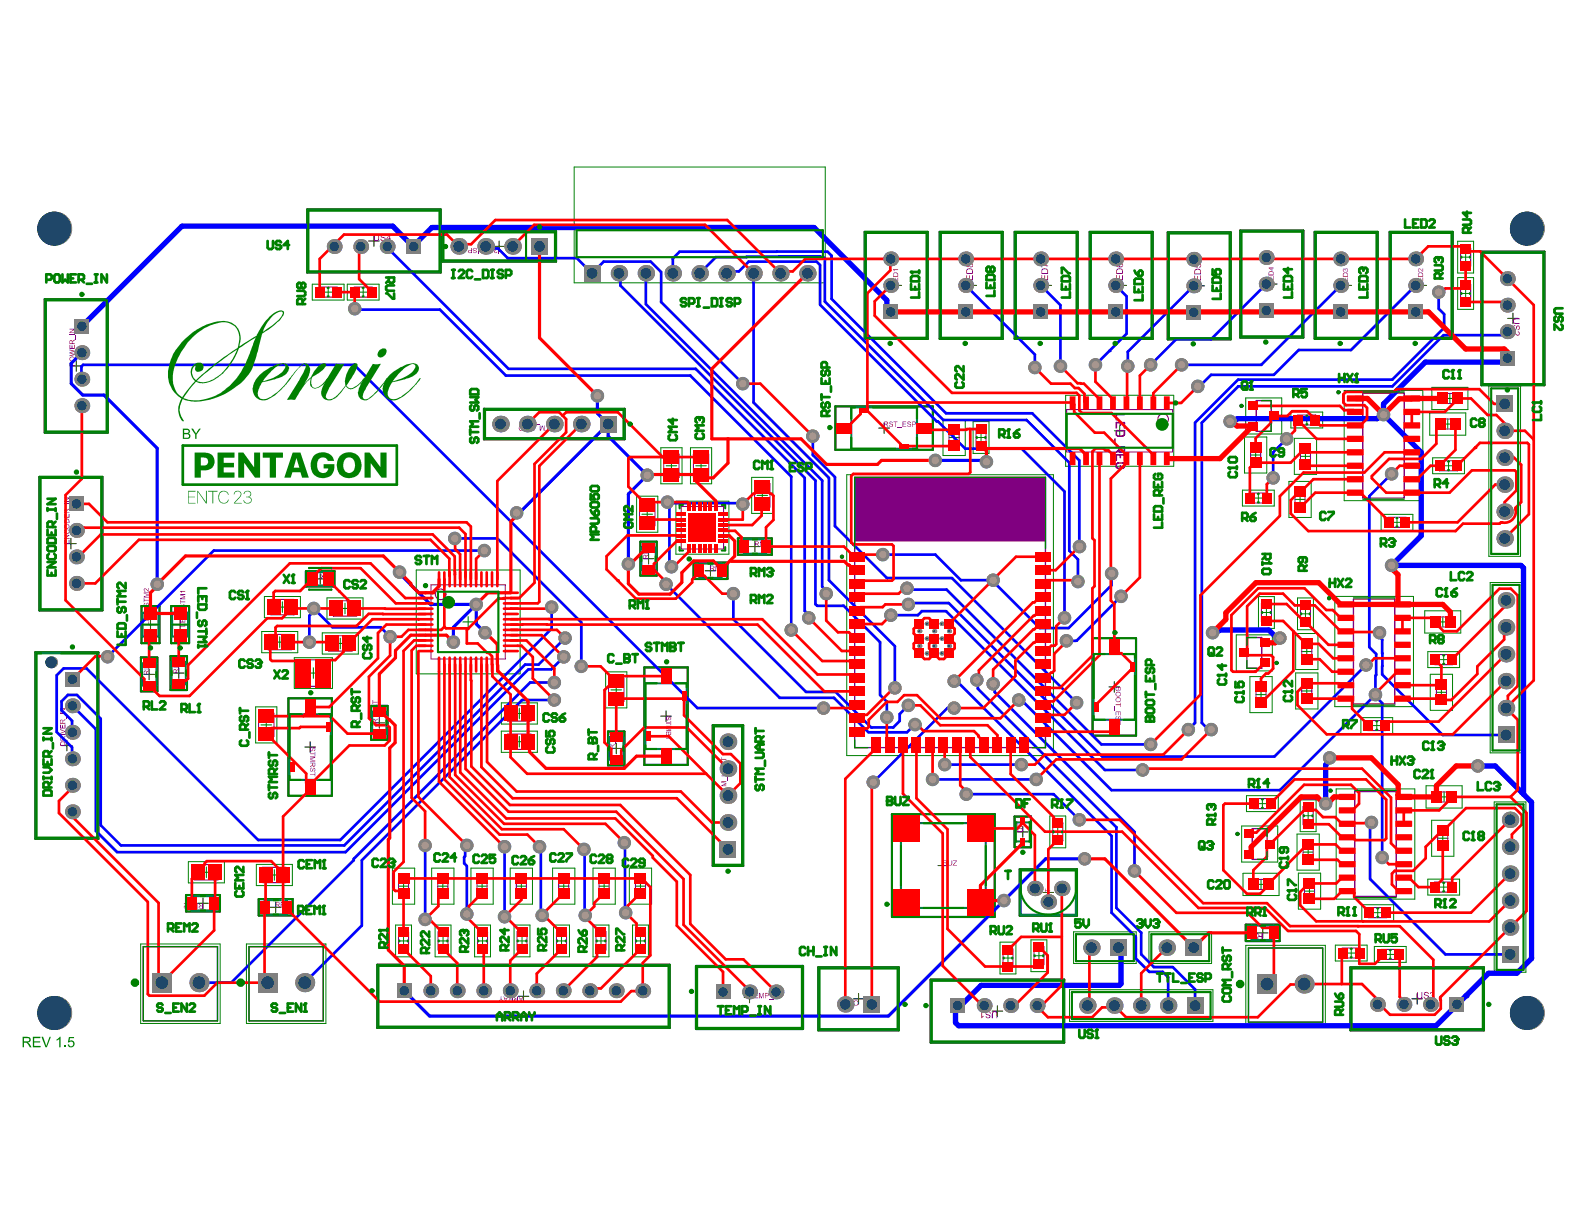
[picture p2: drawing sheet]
<svg xmlns="http://www.w3.org/2000/svg" width="279mm" height="216mm" viewBox="0 0 279 216" stroke-linecap="round" stroke-linejoin="round" font-family="sans-serif">
<g fill="none" stroke="#000" stroke-width=".19">
<path d="M65 42.5h1.9M66 41.6v1.8M87.1 43.5h1.9M88 42.5v1.9M157.2 50.3h1.8M158.1 49.4v1.9M170.4 50.3h1.9M171.3 49.4v1.9M183.6 50.3h1.9M184.5 49.4v1.9M196.8 50.3h1.9M197.8 49.4v1.9"/>
<path d="M210.6 50.4h1.9M211.5 49.5v1.9M223.4 50.1h1.9M224.3 49.2v1.8M236.5 50.3h1.9M237.5 49.4v1.9M249.8 50.3h1.8M250.7 49.4v1.9M265.9 56.2h1.9M266.9 55.2v1.9M12.5 64.6h1.9M13.5 63.6v1.9"/>
<path d="M96.8 74.8h1.9M97.8 73.9v1.8M155 75.5h1.9M155.9 74.6v1.8M11.6 95.9h1.8M12.5 95v1.8M113.5 98.5h1.8M114.4 97.6v1.9M125.3 99.7v1.9M132.2 96.4h1.9M133.2 95.5v1.8M25.4 119h1.8"/>
<path d="M25.6 110.2h1.9M26.3 118v1.9M26.5 109.2v1.9M30.6 118.7h1.9M30.8 110.2h1.9M31.5 117.8v1.9M31.8 109.2v1.9M55.6 102.1h1.8M56.5 101.2v1.8M124.4 100.7h1.9M10.9 131.5h1.8M11.8 130.6v1.8"/>
<path d="M53.8 131.8h1.8M54.7 130.8v1.9M66 127.5h1.8M66.9 126.6v1.8M107.8 132h1.8M108.7 131.1v1.9M116.5 126.3h1.9M117.5 125.4v1.9M128.4 139.4v1.9M195.6 121.2h1.9M196.6 120.2v1.9M34.9 159.3h1.8"/>
<path d="M35.8 158.4v1.9M48.6 159.1v1.9M127.5 140.3h1.8M165.5 152.7h1.8M166.4 151.7v1.9M179.5 146.7h1.8M180.4 145.8v1.9M184 157.4h1.9M184.9 156.5v1.9M47.7 160h1.9M91.4 175.7h1.9M92.3 174.8v1.9"/>
<path d="M131.3 175.9h1.8M132.2 175v1.9M150.5 176.2h1.9M151.4 175.2v1.9M175 178.4h1.9M175.9 177.4v1.9M221.8 164.5h1.9M222.7 163.6v1.9M249 176.2h1.9M250 175.2v1.9"/>
</g>
<g fill="none" stroke="#008000" stroke-width=".19">
<path d="M167.4 77.2h1.8M168.3 76.3v1.8M196.6 76h1.8M197.5 75v1.9M221.5 79.4v1.7M230.3 79.6v1.8M254.5 74.8h1.8M254.9 70.3h1.7M255.4 73.9v1.8M255.7 69.4v1.8M113.2 90.7h1.9M114.2 89.8v1.8"/>
<path d="M117.5 82.2h1.9M118.4 81.2v1.9M122.7 82.2h1.9M123 93.1h1.8M123.7 81.2v1.9M123.9 92.1v1.9M133.5 87.4h1.9M134.5 86.4v1.9M220.6 80.3h1.8M228.4 88.1h1.8M229.3 87.2v1.8M229.4 80.5h1.8"/>
<path d="M48.4 113.3h1.9M48.9 107.1h1.8M49.3 112.3v1.9M49.8 106.2v1.8M54.3 118.7h1.9M55.3 117.8v1.9M59.1 113.5h1.9M59.9 107.3h1.9M60 112.6v1.8M60.9 106.4v1.9M81.6 109.7h1.9M82.6 108.8v1.8"/>
<path d="M229.6 114.9h1.8M230.5 114v1.8M253.6 109.7h1.8M254.5 108.8v1.8M46 127.9h1.9M47 126.9v1.9M90.7 125.8h1.8M90.7 130.8h1.8M91.6 124.9v1.9M91.6 129.9v1.9M107.8 121.7h1.8M108.7 120.8v1.8"/>
<path d="M221.5 122.5h1.8M222.4 121.6v1.8M229.6 121.9h1.8M230.5 121v1.8M253.4 122.1h1.7M254.2 121.2v1.8M254.7 139.7v1.8M35.5 153.9h1.8M36.4 152.9v1.9M47.5 154.3h1.8M48.4 153.4v1.9M70.3 156.3h1.8"/>
<path d="M71.2 155.4v1.8M77.2 156.3h1.8M78.1 155.4v1.8M84.1 156.3h1.8M85 155.4v1.8M91.1 156.3h1.7M92 155.4v1.8M98.6 156.3h1.7M99.4 155.4v1.8M105.7 156.3h1.8M106.6 155.4v1.8M112.1 156.3h1.8"/>
<path d="M113 155.4v1.8M221.5 156h1.8M222.4 155.1v1.8M229.9 150.3h1.7M230.1 157.2h1.8M230.7 149.4v1.8M231 156.3v1.8M253.6 147.9h1.8M253.8 140.6h1.8M254.5 147v1.7"/>
</g>
<g fill="none" stroke="#008000" stroke-width=".18">
<path d="M101.3 29.5h44.3v20.4h-44.3zM55.1 50.1h5.6v2.8h-5.6zM57 51.5h1.8M57.9 50.6v1.8M61.3 50.1h5.6v2.8h-5.6zM63.2 51.5h1.7M64.1 50.6v1.8M257.1 42.6h2.8v5.6h-2.8zM257.1 49h2.8v5.6h-2.8zM257.6 45.4h1.8M257.6 51.8h1.8M258.5 44.5v1.7"/>
<path d="M258.5 50.9v1.8M116.6 79h3.7v6.3h-3.7zM121.8 79h3.7v6.3h-3.7zM166.3 74h4v6.4h-4zM171.6 74.4h2.8v5.6h-2.8zM172.2 77.2h1.7M173 76.3v1.8M188 69.7h19v12.5h-19zM219.5 77.1h3.9v6.3h-3.9zM219.7 70.2h6.4v6.4h-6.4zM227.7 72.7h5.6v2.8h-5.6zM228.3 77.3h3.9v6.4h-3.9z"/>
<path d="M229.6 74.1h1.8M230.5 73.2v1.8M237.1 68.9h13.9v19.4h-13.9zM252.2 72.8h6.3v4h-6.3zM252.6 68.3h6.3v3.9h-6.3zM262.6 68.1h5.6v30h-5.6zM112.3 87.5h3.7v6.4h-3.7zM119.2 88.4h9.4v9.4h-9.4zM132.6 84.2h3.7v6.4h-3.7zM149.4 83.7h36.4v49.6h-36.4zM219.2 86.5h5.6v2.8h-5.6zM221.1 87.9h1.7"/>
<path d="M222 87v1.7M227.4 84.9h3.9v6.4h-3.9zM243.6 90.7h5.6v2.8h-5.6zM245.5 92.1h1.8M246.4 91.2v1.8M252.7 80.8h5.6v2.8h-5.6zM254.6 82.2h1.8M255.5 81.3v1.7M46.2 111.4h6.3v3.7h-6.3zM46.6 105.2h6.4v3.8h-6.4zM51.9 116h6.7v5.4h-6.7zM56.8 111.6h6.4v3.8h-6.4z"/>
<path d="M57.7 105.5h6.3v3.7h-6.3zM73.4 100.5h18.3v18.4h-18.3zM106.8 118.5h3.8v6.4h-3.8zM218.1 112h6.3v6.3h-6.3zM220.5 119.3h3.9v6.4h-3.9zM222 105.2h2.8v5.6h-2.8zM222.5 108h1.8M223.4 107.2v1.7M228.5 111.7h4v6.4h-4zM228.5 118.7h4v6.4h-4zM228.9 105.5h2.8v5.6h-2.8zM229.4 108.3h1.8"/>
<path d="M230.3 107.4v1.8M235.4 105.2h13.9v19.4h-13.9zM251.3 107.7h6.4v4h-6.4zM251.8 114.9h5.7v2.9h-5.7zM252.3 118.9h3.9v6.4h-3.9zM253.8 116.3h1.7M254.7 115.5v1.7M262.9 102.8h5.5v30h-5.5zM45.1 124.7h3.7v6.3h-3.7zM88.4 124h6.4v3.7h-6.4zM88.4 129h6.4v3.7h-6.4zM235.7 139.2h13.9v19.4h-13.9z"/>
<path d="M240 126.6h5.7v2.8h-5.7zM242 128h1.7M242.9 127.1v1.8M251.5 138.6h6.4v3.9h-6.4zM33.2 152h6.4v3.7h-6.4zM45.2 152.5h6.4v3.7h-6.4zM69.2 153.1h3.9v6.4h-3.9zM76.1 153.1h4v6.4h-4zM83.1 153.1h3.9v6.4h-3.9zM90 153.1h3.9v6.4h-3.9zM97.5 153.1h3.9v6.4h-3.9zM104.6 153.1h3.9v6.4h-3.9z"/>
<path d="M111 153.1h3.9v6.4h-3.9zM185.2 143.9h2.8v5.6h-2.8zM185.7 146.7h1.8M186.6 145.9v1.7M219 145.7h6.4v6.4h-6.4zM219.3 154h6.3v4h-6.3zM219.9 140.4h5.6v2.8h-5.6zM221.8 141.8h1.8M222.7 140.9v1.7M228.8 147.1h3.9v6.4h-3.9zM229 154h3.9v6.4h-3.9zM229.3 141.1h2.8v5.6h-2.8z"/>
<path d="M229.9 143.9h1.7M230.7 143v1.8M240.2 159.6h5.6v2.8h-5.6zM251.8 155.1h5.7v2.8h-5.7zM252.5 144.7h3.9v6.3h-3.9zM253.8 156.5h1.7M254.7 155.6v1.8M263.6 141.5h5.6v30h-5.6zM24.8 166.5h14v14h-14zM43.5 166.5h14v14h-14zM69.8 163.2h2.8v5.6h-2.8zM70.3 166h1.8"/>
<path d="M71.2 165.1v1.8M76.7 163.2h2.9v5.6h-2.9zM77.3 166h1.7M78.1 165.1v1.8M83.7 163.2h2.8v5.6h-2.8zM84.2 166h1.8M85.1 165.1v1.8M90.7 163.2h2.8v5.6h-2.8zM91.2 166h1.8M92.1 165.1v1.8M97.6 163.2h2.8v5.6h-2.8zM98.2 166h1.7"/>
<path d="M99 165.1v1.8M104.6 163.2h2.8v5.6h-2.8zM105.1 166h1.8M106 165.1v1.8M111.6 163.2h2.8v5.6h-2.8zM112.1 166h1.8M113 165.1v1.8M176.4 166.2h2.8v5.6h-2.8zM176.9 169h1.8M177.8 168.1v1.8M181.9 165.8h2.8v5.6h-2.8zM182.4 168.6h1.7"/>
<path d="M183.3 167.7v1.8M188.7 174.6h25.2v5.6h-25.2zM189.4 164.4h11v5.6h-11zM202.7 164.4h11v5.6h-11zM219.7 166.7h14.1v14.1h-14.1zM235.5 166.7h5.6v2.8h-5.6zM237.5 168.1h1.7M238.3 167.2v1.8M242.1 161h1.8M242.4 166.9h5.6v2.8h-5.6zM243 160.1v1.8M244.3 168.3h1.8"/>
<path d="M245.2 167.5v1.7"/>
</g>
<g fill="none" stroke="#800080" stroke-width=".19">
<path d="M56.3 50.6h3.2v1.8h-3.2zM62.5 50.6h3.1v1.8h-3.1zM101.7 40.6h43.4v4.8h-43.4zM257.6 43.8h1.8v3.1h-1.8zM257.6 50.2h1.8v3.2h-1.8zM167.4 75.5h1.8v3.3h-1.8zM172.2 75.6h1.7v3.2h-1.7zM188.2 72.2h18.6v7.5h-18.6zM220.6 78.6h1.8v3.3h-1.8zM228.9 73.2h3.2v1.8h-3.2zM229.4 78.9h1.8v3.2h-1.8zM253.7 73.9h3.3v1.8h-3.3z"/>
<path d="M254.1 69.4h3.3v1.8h-3.3zM263 68.5h4.8v29.2h-4.8zM112.8 88.6h2.7v4.2h-2.7zM117.1 80.1h2.7v4.1h-2.7zM120.2 89.3h7.4v7.5h-7.4zM122.3 80.1h2.7v4.1h-2.7zM133.1 85.3h2.7v4.1h-2.7zM220.4 87h3.1v1.7h-3.1zM228.4 86.5h1.8v3.2h-1.8zM244.8 91.2h3.2v1.8h-3.2zM253.9 81.3h3.2v1.7h-3.2zM47.3 111.9h4.1v2.7h-4.1z"/>
<path d="M47.8 105.7h4.1v2.7h-4.1zM52.3 116.4h6v4.7h-6zM58 112.1h4.1v2.8h-4.1zM58.8 106h4.1v2.7h-4.1zM76 103.2h13.1v13h-13.1zM107.3 119.6h2.8v4.1h-2.8zM222.5 106.4h1.8v3.2h-1.8zM229.4 106.7h1.8v3.2h-1.8zM229.6 113.3h1.8v3.3h-1.8zM252.9 108.8h3.2v1.8h-3.2zM253.1 115.5h3.1v1.7h-3.1zM263.3 103.2h4.7v29.2h-4.7z"/>
<path d="M45.6 125.8h2.7v4.1h-2.7zM89.5 124.5h4.2v2.7h-4.2zM89.5 129.5h4.2v2.7h-4.2zM221.5 120.9h1.8v3.3h-1.8zM229.6 120.2h1.8v3.3h-1.8zM241.3 127.1h3.1v1.8h-3.1zM253.1 139.7h3.3v1.8h-3.3zM253.4 120.5h1.7v3.3h-1.7zM34.3 152.5h4.2v2.7h-4.2zM46.3 153h4.1v2.7h-4.1zM70.3 154.7h1.8v3.2h-1.8zM77.2 154.7h1.8v3.2h-1.8z"/>
<path d="M84.1 154.7h1.8v3.2h-1.8zM91.1 154.7h1.7v3.2h-1.7zM98.6 154.7h1.7v3.2h-1.7zM105.7 154.7h1.8v3.2h-1.8zM112.1 154.7h1.8v3.2h-1.8zM185.7 145.2h1.8v3.1h-1.8zM220.8 155.1h3.3v1.8h-3.3zM221.1 140.9h3.2v1.7h-3.2zM229.9 142.3h1.7v3.2h-1.7zM229.9 148.7h1.7v3.2h-1.7zM230.1 155.6h1.8v3.2h-1.8zM253.1 155.6h3.1v1.8h-3.1z"/>
<path d="M253.6 146.2h1.8v3.3h-1.8zM264 141.9h4.7v29.2h-4.7zM70.3 164.4h1.8v3.2h-1.8zM77.3 164.4h1.7v3.2h-1.7zM84.2 164.4h1.8v3.2h-1.8zM91.2 164.4h1.8v3.2h-1.8zM98.2 164.4h1.7v3.2h-1.7zM105.1 164.4h1.8v3.2h-1.8zM112.1 164.4h1.8v3.2h-1.8zM176.9 167.4h1.8v3.2h-1.8zM182.4 167h1.7v3.2h-1.7zM189.1 175h24.4v4.7h-24.4z"/>
<path d="M189.8 164.8h10.2v4.7h-10.2zM203.1 164.8h10.2v4.7h-10.2zM236.8 167.2h3.1v1.8h-3.1zM241.4 160.1h3.2v1.8h-3.2zM243.6 167.5h3.2v1.7h-3.2z"/>
<circle cx="205.2" cy="73.9" r=".93"/>
<circle cx="77.7" cy="104.8" r=".93"/>
</g>
<path d="M221.6 70.7h2.6v5.4h-2.6zM240.4 69.3h7.3v18.6h-7.3zM150.8 84.2h33.6v47.7h-33.6zM150.8 95.4h33.6M219.9 112.5h2.7v5.4h-2.7zM238.7 105.7h7.3v18.5h-7.3zM239 139.6h7.3v18.5h-7.3zM220.9 146.2h2.6v5.4h-2.6zM25.3 167h13.1v13.1h-13.1zM43.9 167h13.1v13.1h-13.1zM220.2 167.2h13.1v13.1h-13.1z" fill="none" stroke="#800080" stroke-width=".24"/>
<path d="M159.2 90.3v-1l.4-.4 .5 .4v1M159.2 89.6h.9M161.5 88.9v1.4l-.9-1.4v1.4M162 88.9h1M162.5 88.9v1.4M163.4 89.6h.5M164.4 88.9h-1v1.4h1M165.8 88.9v1.4l-.9-1.4v1.4M167.2 88.9v1.4l-.9-1.4v1.4M167.7 89.6h1M167.7 90.3v-1l.5-.4 .5 .4v1" fill="none" stroke="#800080" stroke-width=".49"/>
<g fill="none" stroke="#800080" stroke-width=".37">
<path d="M54.2 36.9h23.5v11.2h-23.5zM7.9 52.8h11.1v23.5h-11.1zM78 40.8h20.1v5.3h-20.1zM152.5 40.9h11.1v18.9h-11.1zM165.8 40.9h11.1v18.9h-11.1zM179 40.9h11.1v18.9h-11.1zM192.2 40.9h11.1v18.9h-11.1zM206 41h11.1v18.9h-11.1zM218.8 40.7h11.1v18.8h-11.1zM231.9 40.9h11.1v18.9h-11.1zM245.1 40.9h11.1v18.9h-11.1zM261.3 44.4h11.1v23.5h-11.1z"/>
<path d="M85.4 72.1h24.8v5.4h-24.8zM147.3 71.7h17.2v7.6h-17.2zM6.9 84.1h11.2v23.6h-11.2zM112.9 95.5h2.9v6h-2.9zM122.3 99.2h6v2.9h-6zM130.2 95h5.9v2.9h-5.9zM6.2 115.1h11.2v32.9h-11.2zM24.9 116h2.9v6h-2.9zM25 106.9h3.1v6.5h-3.1zM30.1 115.7h2.9v6h-2.9zM30.2 106.9h3.2v6.5h-3.2zM54 100.7h5v2.8h-5z"/>
<path d="M113.7 117.7h7.6v17.2h-7.6zM192.7 112.6h7.7v17.2h-7.7zM50.9 123.2h7.6v17.2h-7.6zM65.5 124.5h2.9v6h-2.9zM107.3 129h2.8v6h-2.8zM125.7 127.9h5.4v24.8h-5.4zM32.8 157.9h6v2.9h-6zM45.6 158.6h6v2.9h-6zM157.3 143.6h18.2v18.1h-18.2zM179 144h2.9v5.5h-2.9zM179.9 153.3h10.1v8.2h-10.1zM66.5 170.2h51.6v11.1h-51.6z"/>
<path d="M122.8 170.4h18.8v11.1h-18.8zM144.3 170.6h14.2v11.1h-14.2zM164.2 172.8h23.5v11.1h-23.5zM219.7 163.1h6v2.9h-6zM238.2 170.6h23.6v11.1h-23.6z"/>
<circle cx="219" cy="71.6" r=".19"/>
<circle cx="236.1" cy="69.2" r=".19"/>
<circle cx="148.5" cy="98.2" r=".19"/>
<circle cx="225.2" cy="116.9" r=".19"/>
<circle cx="234.4" cy="105.5" r=".19"/>
<circle cx="234.7" cy="139.5" r=".19"/>
<circle cx="218.3" cy="147.1" r=".19"/>
</g>
<g fill="none" stroke="#800080" stroke-width=".75">
<circle cx="28.6" cy="173.3" r=".37"/>
<circle cx="47.2" cy="173.3" r=".37"/>
<circle cx="223.5" cy="173.6" r=".37"/>
</g>
<g fill="#800080">
<path d="M66 41.3h.1v.7a.32 .32 0 0 0 .3 .4 .32 .32 0 0 0 .3-.4v-.7h.2v.7a.46 .46 0 0 1-.5 .5 .46 .46 0 0 1-.4-.5z"/>
<path d="M67.2 41.4a.47 .47 0 0 1 .8 .3h-.1a.25 .25 0 0 0-.3-.3 .25 .25 0 0 0-.2 .3l.2 .1a.37 .37 0 0 1 .4 .5 .37 .37 0 0 1-.6 .2l-.3-.1v-.3h.1l.2 .3h.2a.21 .21 0 0 0 .3-.2 .21 .21 0 0 0-.3-.2 .43 .43 0 0 1-.5-.5z"/>
<path d="M250 175h.1v.7a.32 .32 0 0 0 .3 .3 .32 .32 0 0 0 .3-.3v-.7h.2v.7a.46 .46 0 0 1-.5 .5 .46 .46 0 0 1-.4-.5z"/>
<path d="M251.2 175.1h.1a.47 .47 0 0 1 .7 .2h-.1a.25 .25 0 0 0-.3-.2 .25 .25 0 0 0-.2 .3l.2 .1a.37 .37 0 0 1 .4 .5 .37 .37 0 0 1-.6 .2l-.2-.2-.1-.2h.2l.1 .2h.2a.21 .21 0 0 0 .3-.2 .21 .21 0 0 0-.3-.1 .43 .43 0 0 1-.4-.6z"/>
<path d="M252.3 175.1a.34 .34 0 0 1 .5-.1 .34 .34 0 0 1 0 .6 .37 .37 0 0 1 0 .6 .37 .37 0 0 1-.6-.3l.1-.1a.24 .24 0 0 0 .3 .3 .24 .24 0 0 0 .2-.3 .24 .24 0 0 0-.3-.2v-.1a.2 .2 0 0 0 .3-.2 .2 .2 0 0 0-.2-.2 .2 .2 0 0 0-.2 .2h-.2z"/>
<path d="M266.9 56.3l.3-.1h.9v.1h-.7a.34 .34 0 0 0-.4 .4 .34 .34 0 0 0 .4 .3h.7v.1h-1.1l-.2-.3z"/>
<path d="M267 57.4l.3-.1v.2a.31 .31 0 0 0-.3 .3 .31 .31 0 0 0 .3 .3l.1-.3a.37 .37 0 0 1 .5-.4 .37 .37 0 0 1 .1 .6l-.2 .3-.1-.2a.26 .26 0 0 0 .2-.3 .26 .26 0 0 0-.3-.2l-.1 .2a.38 .38 0 0 1-.4 .5 .38 .38 0 0 1-.2-.6z"/>
<path d="M266.9 58.4l.3 .2a.47 .47 0 0 0 .7 .3v-.2l-.2-.1v-.1a.39 .39 0 0 1 .3 .6 .39 .39 0 0 1-.7-.2l-.3-.2v.5h-.1z"/>
<path d="M175 178.6a.45 .45 0 0 1 .6-.2 .45 .45 0 0 1 .3 .5v.7h-.1v-.7a.32 .32 0 0 0-.4-.4 .32 .32 0 0 0-.3 .4v.7h-.2z"/>
<path d="M173.9 178.5a.52 .52 0 0 1 .9 .3l-.2-.1a.29 .29 0 0 0-.4-.2 .29 .29 0 0 0-.2 .3l.2 .1a.38 .38 0 0 1 .5 .3 .38 .38 0 0 1-.3 .5 .38 .38 0 0 1-.5-.2v-.2l.1-.1a.29 .29 0 0 0 .3 .3 .29 .29 0 0 0 .3-.3l-.2-.1a.43 .43 0 0 1-.5-.1 .43 .43 0 0 1 0-.5z"/>
<path d="M173.1 178.4h.1v.9l.3-.1-.3 .4h-.1z"/>
<path d="M250.1 50.2h.8v-.4h.1v.5h-.9z"/>
<path d="M250.1 49h.1v.5h.3v-.5h.1v.5h.3v-.5h.1v.6h-.9z"/>
<path d="M250.2 47.4l.2-.1 .5 .5v-.5h.1v.7l-.4-.4a.2 .2 0 0 0-.2-.2 .2 .2 0 0 0-.2 .2 .2 .2 0 0 0 .2 .2l-.1 .1-.2-.1z"/>
<path d="M196.8 124.2h.8v-.3h.1v.8h-.1v-.3h-.8z"/>
<path d="M196.6 124.7v.7z"/>
<path d="M196.8 125.5h.9v.7h-.1v-.6h-.3v.5h-.1v-.5h-.3v.6h-.1z"/>
<path d="M196.8 126.4l.3-.1a.35 .35 0 0 0-.2 .3 .35 .35 0 0 0 .2 .3l.1-.1a.3 .3 0 0 1 .1-.4 .3 .3 0 0 1 .4 .1l-.1 .5-.2-.1a.19 .19 0 0 0 .2-.2 .19 .19 0 0 0-.2-.2l-.1 .1a.31 .31 0 0 1-.3 .4 .31 .31 0 0 1-.2-.5z"/>
<path d="M11.3 95.3h.1v.5h.3v-.5h.1v.5h.3v-.6h.2v.7h-1z"/>
<path d="M11.3 94.4h1l-.8 .5h.8v.2h-1v-.2l.7-.4h-.7z"/>
<path d="M11.3 93.5l.3-.1a.35 .35 0 0 0-.2 .5 .35 .35 0 0 0 .5 .1 .35 .35 0 0 0 .2-.4l-.2-.1 .1-.1a.45 .45 0 0 1-.1 .8 .45 .45 0 0 1-.6-.5z"/>
<path d="M11.3 90.7h.1v.5h.3v-.5h.1v.5h.3v-.5h.2v.6h-1z"/>
<path d="M12.4 88.9h.1v.8h-.1z"/>
<path d="M11.3 88.7h1v.2h-1z"/>
<path d="M11.3 87.8h1v.1l-.8 .5h.8v.1h-1v-.1l.7-.5h-.7z"/>
<path d="M156.9 74.4a.41 .41 0 0 1 .6 .2l-.1 .1a.19 .19 0 0 0-.1-.3 .19 .19 0 0 0-.3 .1 .19 .19 0 0 0 .1 .2 .31 .31 0 0 1 .4 .4 .31 .31 0 0 1-.5 .2l-.2-.3a.35 .35 0 0 0 .3 .2 .35 .35 0 0 0 .3-.2l-.1-.1a.37 .37 0 0 1-.4-.5z"/>
<path d="M157.6 74.4h.7v.1h-.3v.8h-.1v-.8h-.3z"/>
<path d="M158.4 75.5h.7z"/>
<path d="M159.2 74.4h.6v.1h-.5v.2h.5v.1h-.5v.4h.5v.1h-.6z"/>
<path d="M160 74.5h.1a.38 .38 0 0 1 .6 .1l-.1 .1a.19 .19 0 0 0-.1-.3 .19 .19 0 0 0-.3 .1 .19 .19 0 0 0 .1 .2 .31 .31 0 0 1 .4 .4 .31 .31 0 0 1-.5 .2l-.2-.3a.35 .35 0 0 0 .3 .2 .35 .35 0 0 0 .3-.2l-.1-.1a.36 .36 0 0 1-.5-.4z"/>
<path d="M108.6 130.5h.1v.8h-.1z"/>
<path d="M107.5 128.9h.1v.3h.8v.2h-.8v.2h-.1z"/>
<path d="M132.2 175.1h.7v.2h-.3v.8h-.1v-.8h-.3z"/>
<path d="M133 175.1h.7v.2h-.5v.3h.5v.1h-.5v.2h.5v.2h-.7z"/>
<path d="M133.9 175.1h.2l.2 .8 .3-.8h.1v1h-.1v-.8l-.4 .8-.2-.8v.8h-.1z"/>
<path d="M135.7 176.2h.7v.1h-.7z"/>
<path d="M136.5 175.1h.1v1h-.1z"/>
<path d="M136.9 175.1l.5 .7v-.7h.2v1h-.2l-.4-.7v.7h-.1z"/>
<path d="M150.7 176.6a.45 .45 0 0 1 .6 0 .45 .45 0 0 1 0 .6 .45 .45 0 0 1-.7-.1h.1a.31 .31 0 0 0 .5 .1 .31 .31 0 0 0 0-.5 .31 .31 0 0 0-.5 .1h-.1z"/>
<path d="M149.7 176.5h.2v.4h.4v-.4h.1v.9h-.1v-.4h-.4v.4h-.2z"/>
<path d="M148.9 176.2h.8v.1h-.8z"/>
<path d="M148.7 176.5h.1v.9h-.1z"/>
<path d="M147.8 176.5l.6 .7v-.7h.1v.9h-.1l-.5-.7v.7h-.1z"/>
<path d="M236.9 50.2h.8v-.4h.1v.5h-.9z"/>
<path d="M236.9 49h.1v.5h.2v-.5h.1v.5h.4v-.5h.1v.6h-.9z"/>
<path d="M236.9 47.5l.1-.1 .2 .1a.29 .29 0 0 1 .5 0 .29 .29 0 0 1-.2 .4 .25 .25 0 0 0 .2-.3 .25 .25 0 0 0-.3-.2l-.1 .3h-.1a.15 .15 0 0 0-.1-.2 .15 .15 0 0 0-.2 .2 .15 .15 0 0 0 .2 .1l-.1 .1-.1-.1z"/>
<path d="M210.7 50.3h1v-.6h.1v.7h-1.1z"/>
<path d="M210.7 48.6h.1v.7h.4v-.6h.1v.6h.4v-.7h.1v.9h-1.1z"/>
<path d="M210.7 46.5h.1v.5h.3a.4 .4 0 0 1 .3-.5 .4 .4 0 0 1 .5 .3 .4 .4 0 0 1-.3 .5l-.1-.2a.27 .27 0 0 0 .2-.5 .26 .26 0 0 0-.5 .1l.1 .5-.6-.1z"/>
<path d="M196.9 50.2h1v-.6h.2v.7h-1.2z"/>
<path d="M196.9 48.5h.1v.7h.4v-.6h.1v.6h.4v-.7h.2v.9h-1.2z"/>
<path d="M170.4 50.2h1.1v-.6h.1v.7h-1.2z"/>
<path d="M170.4 48.5h.2v.7h.4v-.6h.1v.6h.4v-.7h.1v.9h-1.2z"/>
<path d="M87.9 43.7h.1v.9h-.1z"/>
<path d="M87.1 43.7h.7l-.3 .4a.24 .24 0 0 0-.2 .2 .24 .24 0 0 0 .2 .2l.1-.1a.24 .24 0 0 1-.2 .3 .24 .24 0 0 1-.3-.2l.1-.3 .4-.4h-.5z"/>
<path d="M86.3 43.8l.3-.1a.44 .44 0 0 1 .4 .7 .44 .44 0 0 1-.8 0h.1a.31 .31 0 0 0 .5 0 .31 .31 0 0 0 0-.4 .31 .31 0 0 0-.5 0h-.1z"/>
<path d="M85.4 43.5h.8v.1h-.8z"/>
<path d="M84.3 43.7h.1v.9h-.1z"/>
<path d="M83.5 43.8l.5-.1 .1 .3a.31 .31 0 0 0-.3-.2 .31 .31 0 0 0-.3 .2l.1 .1a.3 .3 0 0 1 .4 .2 .3 .3 0 0 1-.1 .4 .3 .3 0 0 1-.4-.2v-.1a.19 .19 0 0 0 .2 .2 .19 .19 0 0 0 .2-.3 .42 .42 0 0 1-.5-.5z"/>
<path d="M10.6 129.5h.9v.2h-.9z"/>
<path d="M10.6 128.6l.9 .5-.9 .4v-.2l.8-.3-.8-.3z"/>
<path d="M10.6 127.8h.1v.6h.3v-.5h.1v.5h.3v-.6h.1v.7h-.9z"/>
<path d="M11.7 126.1h.1v.7h-.1z"/>
<path d="M10.6 125.9h.9v.1h-.9z"/>
<path d="M10.6 124.9h.9v.2l-.7 .5h.7v.1h-.9l.7-.6h-.7z"/>
<path d="M127.2 139.8l.2-.1 .1 .1a.21 .21 0 0 0-.2 .2 .21 .21 0 0 0 .2 .2 .21 .21 0 0 0 .1-.3 .29 .29 0 0 1 .5-.2 .29 .29 0 0 1 0 .5l-.3 .1a.3 .3 0 0 0 .2-.3 .3 .3 0 0 0-.2-.2 .43 .43 0 0 1-.5 .5z"/>
<path d="M127.2 138.8h.1v.3h.8v.1h-.8v.3h-.1z"/>
<path d="M127.2 137.8h.9v.2h-.7l.7 .2v.1l-.7 .3h.7v.1h-.9v-.2l.8-.3-.8-.2z"/>
<path d="M128.3 137h.1v.8h-.1z"/>
<path d="M127.2 136.2h.5a.36 .36 0 0 1 .5 .4 .36 .36 0 0 1-.5 .3h-.5v-.1h.5a.24 .24 0 0 0 .3-.2 .24 .24 0 0 0-.3-.3h-.5z"/>
<path d="M127.2 133.6h.1v.3h.8v.1h-.8v.3h-.1z"/>
<path d="M157.5 50.2h.8v-.4h.1v.5h-.9z"/>
<path d="M157.5 49h.1v.5h.3v-.5h.1v.5h.3v-.5h.1v.6h-.9z"/>
<path d="M157.5 47.5h.9v.1h-.7l.1 .2h-.1z"/>
<path d="M183.7 50.2h1v-.6h.2v.7h-1.2z"/>
<path d="M183.7 48.5h.1v.7h.4v-.6h.1v.6h.4v-.7h.2v.9h-1.2z"/>
<path d="M183.7 46.4l.7 .4h.5v.2l-.5-.1-.6-.3v.6h-.1z"/>
<path d="M219.8 164.5h.2v1l.2-.2v.2l-.3 .3h-.1z"/>
<path d="M223.8 50h.8v-.4h.1v.5h-.9z"/>
<path d="M223.8 48.8h.1v.5h.2v-.5h.1v.5h.4v-.6h.1v.7h-.9z"/>
<path d="M30.6 117.7h.8v-.4h.1v.5h-.9z"/>
<path d="M30.6 116.7h.9v.2h-.7l.1 .1-.1 .1z"/>
<path d="M31.8 110.4h.8v-.5h.1v.6h-.9z"/>
<path d="M31.8 109.1h.1v.6h.2v-.5h.1v.5h.4v-.6h.1v.7h-.9z"/>
<path d="M32.9 107.4h.1v.7h-.1z"/>
<path d="M31.8 106.8l.1-.1 .2 .1a.18 .18 0 0 0-.3 .2 .18 .18 0 0 0 .3 .1v-.1a.28 .28 0 0 1 .2-.4 .28 .28 0 0 1 .4 .3l-.1 .4-.2 .1v-.2a.22 .22 0 0 0 .2-.2 .22 .22 0 0 0-.3-.2v.1a.29 .29 0 0 1-.1 .3 .29 .29 0 0 1-.3 0h-.1z"/>
<path d="M31.8 105.8h.1v.3h.8v.1h-.8v.3h-.1z"/>
<path d="M31.8 104.8h.9v.2h-.8l.8 .2v.1l-.8 .3h.8v.1h-.9v-.2l.7-.2-.7-.3z"/>
<path d="M31.8 104.2h.9v.2h-.7l.1 .1-.1 .1z"/>
<path d="M66.8 126h.1v.7h-.1z"/>
<path d="M65.7 124.5l.2-.2 .1 .2a.18 .18 0 0 0-.2 .1 .18 .18 0 0 0 .1 .2 .18 .18 0 0 0 .2-.1 .29 .29 0 0 1 .4-.4 .29 .29 0 0 1 .1 .5l-.1 .2h-.2v-.1a.24 .24 0 0 0 .2-.2 .24 .24 0 0 0-.2-.3l-.1 .2a.29 .29 0 0 1-.1 .3 .29 .29 0 0 1-.3-.1z"/>
<path d="M65.7 123.5h.1v.3h.8v.1h-.8v.3h-.1z"/>
<path d="M54.8 131.9l.1-.1 .1 .1a.24 .24 0 0 0-.2 .3 .24 .24 0 0 0 .2 .2l.1-.1a.36 .36 0 0 1 .5-.4 .38 .38 0 0 1-.2 .6v-.1a.18 .18 0 0 0 .2-.3 .18 .18 0 0 0-.3 0h-.1a.3 .3 0 0 1-.3 .4 .3 .3 0 0 1-.2-.4z"/>
<path d="M54.7 132.9h.8v-.3h.1v.7h-.1v-.3h-.8z"/>
<path d="M54.7 133.4h.9v.2l-.8 .3 .8 .3v.1h-.9v-.1h.8l-.8-.2v-.2l.8-.2h-.8z"/>
<path d="M54.8 135.4h.2v.1a.2 .2 0 0 0-.2 .3 .2 .2 0 0 0 .3 .1 .32 .32 0 0 1 .1-.4 .32 .32 0 0 1 .4 0 .38 .38 0 0 1-.2 .6l-.1-.1a.18 .18 0 0 0 .3-.1 .18 .18 0 0 0-.1-.3 .18 .18 0 0 0-.3 .2 .29 .29 0 0 1-.3 .3 .29 .29 0 0 1-.2-.5z"/>
<path d="M54.7 136.5h.8v-.3h.1v.8h-.1v-.4h-.8z"/>
<path d="M56.5 101.2h.2l.2 .4 .2-.4h.2l-.4 .4 .4 .5h-.2l-.2-.3-.4 .3 .3-.4z"/>
<path d="M57.6 101.3l.2-.1v.9h-.1v-.7l-.2 .1z"/>
<path d="M97.1 75.2l.2-.2 .3 .1 .2 .3h-.2a.21 .21 0 0 0-.2-.3 .21 .21 0 0 0-.1 .4 .32 .32 0 0 1 .4 .2 .32 .32 0 0 1-.3 .4 .32 .32 0 0 1-.3-.4h.1a.21 .21 0 0 0 .2 .2 .21 .21 0 0 0 .2-.2 .21 .21 0 0 0-.3-.1l-.2-.1z"/>
<path d="M96.5 75.1h.1v.8h.3v.1h-.7v-.1h.3z"/>
<path d="M95.2 75.1h.2v.7l.2-.7h.1l.3 .7v-.7h.1v.9h-.2l-.3-.8-.2 .8h-.2z"/>
<path d="M94.4 74.8h.8v.1h-.8z"/>
<path d="M93.7 75.2l.1-.1a.33 .33 0 0 1 .4 0 .33 .33 0 0 1 .2 .3 .35 .35 0 0 0-.4-.2 .35 .35 0 0 0-.3 .2l.1 .1a.31 .31 0 0 1 .4 .1 .31 .31 0 0 1 0 .4l-.5-.1-.1-.2h.2a.19 .19 0 0 0 .1 .2 .19 .19 0 0 0 .2 0 .19 .19 0 0 0 0-.3 .29 .29 0 0 1-.4-.1 .29 .29 0 0 1 0-.3z"/>
<path d="M92.6 75.1l.4 .8 .2-.8h.1l.3 .9h-.2l-.1-.8-.3 .8h-.1l-.2-.8-.2 .8h-.1z"/>
<path d="M113.4 96.8h1v.1h-.8l.8 .3-.8 .3h.8v.1h-1v-.2l.9-.2-.9-.3z"/>
<path d="M113.4 96.2h1v.1h-.7l.1 .2h-.1z"/>
<path d="M134.1 95.5h.1l.3 .8 .3-.8h.1v.9h-.1v-.8l-.3 .8-.3-.8v.8h-.1z"/>
<path d="M135.1 95.6a.26 .26 0 0 1 .4-.1 .26 .26 0 0 1 0 .4 .28 .28 0 0 1 0 .5 .28 .28 0 0 1-.4-.2h.1a.17 .17 0 0 0 .2 .1 .17 .17 0 0 0 .1-.2 .17 .17 0 0 0-.2-.1v-.1a.16 .16 0 0 0 .2-.1 .16 .16 0 0 0-.1-.2 .16 .16 0 0 0-.2 .1h-.1z"/>
<path d="M126.2 99.8h.2l.2 .8 .3-.8h.2v.9h-.1v-.8l-.3 .8-.4-.8v.8h-.1z"/>
<path d="M127.3 99.8a.29 .29 0 0 1 .4 .1 .29 .29 0 0 1-.1 .4l-.2 .3h.4v.1h-.6l.2-.3a.31 .31 0 0 0 .2-.2 .31 .31 0 0 0-.1-.3l-.3 .2z"/>
<path d="M49.5 159.1h.7v.2h-.6v.2h.5v.2h-.5v.2h.6v.1h-.7z"/>
<path d="M50.4 159.1h.1l.3 .8 .2-.8h.2v.9h-.1v-.7l-.2 .7-.4-.7v.7h-.1z"/>
<path d="M51.5 159.4l.3-.3v.9h-.1v-.6l-.2 .1z"/>
<path d="M34.2 159.3h.7v1h-.7v-.2h.6v-.2h-.6v-.1h.6v-.3h-.6z"/>
<path d="M33.1 159.3h.2v.8l.2-.8 .4 .8v-.8h.1v1h-.1l-.3-.8-.3 .8h-.2z"/>
<path d="M32.4 159.3h.6l-.1 .3a.34 .34 0 0 0-.3 .2 .34 .34 0 0 0 .1 .4l.3-.2a.31 .31 0 0 1-.3 .3 .31 .31 0 0 1-.3-.3 .31 .31 0 0 1 .3-.3l.2-.2h-.5z"/>
<path d="M25.4 118h.8v-.5h.1v.6h-.9z"/>
<path d="M25.5 116.8l.4 .1 .2 .4 .1-.5h.1v.6l-.3-.1a.33 .33 0 0 0-.2-.3 .33 .33 0 0 0-.3 .1l.1 .3a.31 .31 0 0 1-.2-.3 .31 .31 0 0 1 .1-.3z"/>
<path d="M25.4 110.1h.8v-.4h.1v.5h-.9z"/>
<path d="M25.4 108.8h.1v.6h.2v-.6h.1v.6h.4v-.6h.1v.7h-.9z"/>
<path d="M26.5 107.1v.7z"/>
<path d="M25.5 106.4l.1 .1a.19 .19 0 0 0-.1 .2 .19 .19 0 0 0 .2 .2v-.1a.32 .32 0 0 1 .4-.5 .32 .32 0 0 1 .2 .6l-.3 .1a.35 .35 0 0 0 .2-.3 .35 .35 0 0 0-.2-.3l-.1 .2a.32 .32 0 0 1-.1 .3 .32 .32 0 0 1-.4 0v-.4z"/>
<path d="M25.4 105.5h.1v.3h.8v.1h-.8v.3h-.1z"/>
<path d="M25.4 104.5h.9v.1h-.8l.8 .3-.8 .4h.8v.1h-.9v-.2l.7-.2-.7-.3z"/>
<path d="M25.4 103.9a.68 .68 0 0 1 .8 .3v-.4h.1v.6l-.3-.2a.36 .36 0 0 0-.5-.2v.2h.1v.2l-.2-.2z"/>
<path d="M88.3 175.8h.1v.3l.4 .6h-.2l-.2-.5-.3 .5h-.2l.4-.6z"/>
<path d="M117.6 126.4l.2-.1v.2a.21 .21 0 0 0-.3 .2 .21 .21 0 0 0 .4 .1 .32 .32 0 0 1 .2-.4 .32 .32 0 0 1 .4 .3 .32 .32 0 0 1-.4 .3v-.1a.19 .19 0 0 0 .2-.2 .19 .19 0 0 0-.2-.1 .34 .34 0 0 1-.2 .4 .34 .34 0 0 1-.5-.1 .34 .34 0 0 1 .2-.5z"/>
<path d="M117.5 127.5h.8v-.3h.1v.7h-.1v-.3h-.8z"/>
<path d="M117.5 128h.9v.2l-.8 .3 .8 .2v.2h-.9v-.2h.7l-.7-.2v-.1l.7-.3h-.7z"/>
<path d="M117.5 130.2h.8v-.4h.1v.8h-.1v-.3h-.8z"/>
<path d="M184.3 156.7h.1v.3h.8v.1h-.8v.3h-.1z"/>
<path d="M167.3 151.8v.5a.24 .24 0 0 0 .3 .3 .24 .24 0 0 0 .2-.3v-.5h.2v.5a.36 .36 0 0 1-.4 .4 .36 .36 0 0 1-.3-.4z"/>
<path d="M168.1 151.8h.7l-.6 .8h.6v.1h-.7l.5-.8h-.5z"/>
<path d="M179.5 145.2h.1v.5h.3v-.4h.1v.4h.4v.1h-.9z"/>
<path d="M12.3 61.6l.9 .3v.1l-.8 .2 .8 .3v.1l-.9 .2v-.1l.8-.2-.8-.2v-.1l.8-.2-.8-.2z"/>
<path d="M12.3 60.9h.1v.5h.2v-.5h.2v.5h.3v-.6h.1v.7h-.9z"/>
<path d="M13.3 59.1h.1v.8h-.1z"/>
<path d="M12.3 58.9h.9v.1h-.9z"/>
<path d="M12.3 58h.9v.1l-.8 .5h.8v.1h-.9l.7-.6h-.7z"/>
<path d="M68.7 41.6l-.4 .5h.4zM68.7 41.3h.1v.8h.2v.1h-.2v.3h-.1v-.3h-.6z"/>
<path d="M250.3 48.2l-.1 .5h.7v-.2a.44 .44 0 0 0-.6-.3zM250.3 48.1h.1a.45 .45 0 0 1 .6 .4v.3h-.9v-.5z"/>
<path d="M197.3 121.3v.4h.2l.1-.4zM196.9 121.3v.3a.17 .17 0 0 0 .2 .2 .17 .17 0 0 0 .1-.3v-.2zM196.8 121.2h.9l-.1 .6-.3-.1a.26 .26 0 0 1-.4 .2 .26 .26 0 0 1-.1-.4z"/>
<path d="M196.9 122.4a.36 .36 0 0 0 .7 0 .36 .36 0 0 0-.7 0zM196.8 122.4a.46 .46 0 0 1 .9 0 .46 .46 0 0 1-.9 0z"/>
<path d="M196.9 123.4a.35 .35 0 0 0 .7 0 .35 .35 0 0 0-.7 0zM196.8 123.4a.46 .46 0 0 1 .9 0 .46 .46 0 0 1-.9 0z"/>
<path d="M197.3 127.3v.4h.2l.1-.4zM196.8 127.2h.9v.4a.27 .27 0 0 1-.3 .3 .27 .27 0 0 1-.2-.3v-.3h-.4z"/>
<path d="M11.4 92.7a.36 .36 0 0 0 .2 .5 .36 .36 0 0 0 .5-.2 .36 .36 0 0 0-.3-.5zM11.3 92.8a.46 .46 0 0 1 .9 0 .46 .46 0 0 1-.9 0z"/>
<path d="M11.5 91.7l-.1 .4h.7v-.3a.37 .37 0 0 0-.6-.1zM11.4 91.6l.2-.1a.45 .45 0 0 1 .7 .4v.3h-1v-.4z"/>
<path d="M11.4 89.9v.5h.3v-.5zM11.4 89.8h.3l.1 .2 .5-.3v.1l-.5 .3v.3h.5v.1h-1v-.5z"/>
<path d="M156 74.5v.2h.5l-.1-.2zM155.9 74.4h.4a.25 .25 0 0 1 .4 .2 .25 .25 0 0 1-.3 .2l.3 .5h-.1l-.3-.4h-.3v.4h-.1z"/>
<path d="M161 74.5v.3l.5-.1-.2-.2zM160.9 74.4h.4a.27 .27 0 0 1 .3 .3 .27 .27 0 0 1-.4 .2h-.2v.4h-.1z"/>
<path d="M107.7 131.4l-.1 .5h.3v-.4zM107.5 131.4a.25 .25 0 0 1 .3-.1 .25 .25 0 0 1 .2 .3l.4-.3v.1l-.4 .2v.3h.4v.1h-.9z"/>
<path d="M107.7 129.9l-.1 .4h.3v-.3zM108 129.9v.4h.3v-.4zM107.5 129.9l.2-.1 .2 .1a.25 .25 0 0 1 .4-.2 .25 .25 0 0 1 .1 .4v.3h-.9z"/>
<path d="M135.1 175.3v.3h.4l-.1-.3zM135 175.1h.3a.29 .29 0 0 1 .3 .3 .29 .29 0 0 1-.3 .3h-.2v.4h-.1z"/>
<path d="M237 48.3v.4h.7v-.2a.42 .42 0 0 0-.7-.2zM237 48.1h.4a.35 .35 0 0 1 .4 .4v.3h-.9v-.5z"/>
<path d="M210.9 47.7l-.1 .6h.9v-.3a.48 .48 0 0 0-.3-.4 .48 .48 0 0 0-.5 .1zM210.8 47.5l.3-.1h.4a.42 .42 0 0 1 .3 .6v.4h-1.1v-.7z"/>
<path d="M197 47.7v.5h.9v-.3a.51 .51 0 0 0-.4-.4 .51 .51 0 0 0-.5 .2zM197 47.5l.2-.2h.3a.49 .49 0 0 1 .6 .6v.4h-1.2z"/>
<path d="M197 46.5l.2-.1v.1a.26 .26 0 0 0-.2 .4 .26 .26 0 0 0 .4 .1h.1a.38 .38 0 0 1 0-.6 .38 .38 0 0 1 .6 .2 .38 .38 0 0 1-.3 .5l-.5 .1a.4 .4 0 0 1-.4-.3 .4 .4 0 0 1 .1-.4zM197.5 46.8a.26 .26 0 0 0 .5 0 .26 .26 0 0 0-.5 0z"/>
<path d="M170.6 47.7v.5h.9v-.4a.52 .52 0 0 0-.9-.1zM170.5 47.5l.2-.2h.5a.48 .48 0 0 1 .4 .6v.4h-1.2z"/>
<path d="M170.5 46.8a.21 .21 0 0 0 .4 0 .21 .21 0 0 0-.4 0zM171.1 46.8a.24 .24 0 0 0 .4 0 .24 .24 0 0 0-.4 0zM170.5 46.5l.4-.1 .1 .2a.35 .35 0 0 1 .5-.1 .35 .35 0 0 1 0 .5 .35 .35 0 0 1-.5-.1 .31 .31 0 0 1-.5 .1 .31 .31 0 0 1 0-.5z"/>
<path d="M84.8 43.9a.37 .37 0 0 0 .2 .6h.2v-.7zM84.7 43.8l.6-.1v.9h-.3a.44 .44 0 0 1-.3-.7z"/>
<path d="M82.7 44.3v.2h.4v-.3zM82.6 44.2l.5-.1v-.4h.1v.9h-.3a.28 .28 0 0 1-.3-.1 .28 .28 0 0 1 0-.3z"/>
<path d="M10.8 131l-.1 .4h.7l-.1-.5zM10.6 131l.4-.2a.48 .48 0 0 1 .5 .4v.3h-.9z"/>
<path d="M10.8 130l-.1 .5h.3v-.5zM10.6 130l.3-.1 .2 .2 .4-.3v.2l-.4 .3v.2h.4v.1h-.9z"/>
<path d="M10.8 127l-.1 .5h.3v-.4zM10.6 127l.4-.1 .1 .3 .4-.4v.2l-.4 .3v.2h.4v.2h-.9z"/>
<path d="M127.3 135.7l.4 .1v-.3zM127.2 135.6l.9-.4v.2l-.3 .1v.4l.3 .1v.1l-.9-.3z"/>
<path d="M127.3 134.6v.4h.3v-.4zM127.3 134.4h.3l.1 .3 .4-.4v.2l-.4 .3v.2h.4v.2h-.9z"/>
<path d="M157.7 48.2l-.1 .5h.7v-.2a.44 .44 0 0 0-.6-.3zM157.6 48.2l.2-.1a.45 .45 0 0 1 .6 .4v.3h-.9z"/>
<path d="M183.9 47.6l-.1 .6h.9v-.4a.49 .49 0 0 0-.8-.2zM183.8 47.5l.2-.2h.4a.48 .48 0 0 1 .5 .6v.4h-1.2z"/>
<path d="M221.9 165.4l.2 .2h.4v-.3zM221.7 164.5h.2l.4 .6h.2v-.6h.2v1.3h-.6a.33 .33 0 0 1-.3-.3 .33 .33 0 0 1 .3-.4z"/>
<path d="M220.8 165.3v.3h.5v-.3zM220.4 164.5h.2l.5 .6h.2v-.6h.2v1.3h-.5a.34 .34 0 0 1-.5-.3 .34 .34 0 0 1 .4-.4z"/>
<path d="M224 48l-.1 .4h.7v-.1a.44 .44 0 0 0-.6-.3zM223.8 48l.2-.2a.45 .45 0 0 1 .7 .5v.3h-.9z"/>
<path d="M224 47.3l.3 .3v-.3zM223.8 47.2l.6-.1v.1h.3v.1h-.3v.4h-.1z"/>
<path d="M30.7 118.2v.4h.3v-.4zM30.7 118.1h.3l.1 .2 .4-.3v.1l-.4 .3v.2h.4v.1h-.9z"/>
<path d="M32 108.4l-.1 .4h.7v-.2a.37 .37 0 0 0-.6-.2zM31.8 108.4l.4-.2a.36 .36 0 0 1 .5 .4v.3h-.9z"/>
<path d="M65.9 126.9l-.1 .5h.3v-.4zM65.8 126.8h.3l.1 .3 .4-.4v.2l-.4 .2v.3h.4v.1h-.9z"/>
<path d="M65.9 125.3l-.1 .5h.3v-.4zM65.8 125.2h.3l.1 .2 .4-.3v.2l-.4 .2v.3h.4v.1h-.9z"/>
<path d="M55.2 134.6v.5h.3v-.5zM54.7 134.5h.9v.5a.26 .26 0 0 1-.2 .3 .26 .26 0 0 1-.3-.3l-.4 .3v-.1l.4-.3v-.3h-.4z"/>
<path d="M91.8 75.2l-.1 .1a.36 .36 0 0 0-.1 .3 .36 .36 0 0 0 .3 .3h.2v-.7zM91.6 75.2l.7-.1v.9h-.4a.49 .49 0 0 1-.3-.8z"/>
<path d="M113.6 98l-.1 .4h.4v-.3zM113.5 97.9a.27 .27 0 0 1 .3-.1 .27 .27 0 0 1 .2 .3l.4-.3v.1l-.4 .3v.2h.4v.1h-1z"/>
<path d="M133.3 95.6v.3l.4-.1-.1-.2zM133.2 95.5h.3a.25 .25 0 0 1 .4 .2 .25 .25 0 0 1-.3 .3l.3 .4h-.1l-.3-.4h-.2v.4h-.1z"/>
<path d="M125.4 99.9v.3l.5-.1-.1-.2zM125.3 99.8h.4a.27 .27 0 0 1 .3 .2 .27 .27 0 0 1-.3 .3l.4 .4h-.2l-.2-.4h-.3v.4h-.1z"/>
<path d="M48.7 159.2v.4l.5-.1-.1-.3zM48.6 159.1h.4a.27 .27 0 0 1 .3 .3 .27 .27 0 0 1-.2 .3l.3 .3h-.2l-.2-.3h-.3v.3h-.1z"/>
<path d="M35.2 159.9l.1 .3h.4v-.4zM35 159.3h.1l.3 .5h.3v-.5h.1v1h-.4a.27 .27 0 0 1-.4-.3 .27 .27 0 0 1 .3-.2z"/>
<path d="M25.5 118.4v.5h.3v-.4zM25.4 118.3a.27 .27 0 0 1 .3 0 .27 .27 0 0 1 .2 .2l.4-.3v.1l-.4 .3v.3h.4v.1h-.9z"/>
<path d="M25.5 108.1v.4h.7v-.2a.39 .39 0 0 0-.7-.2zM25.4 108l.4-.1a.41 .41 0 0 1 .5 .4v.4h-.9z"/>
<path d="M91.7 176.1l.2 .5 .2-.5zM91.5 175.8h.1l.1 .2h.4l.1-.2h.1l-.3 .9h-.2z"/>
<path d="M90.8 176.3l-.1 .1 .1 .2h.4v-.3zM90.6 175.8h.1l.3 .4h.2v-.4h.2v.9h-.5a.24 .24 0 0 1-.2-.3 .24 .24 0 0 1 .2-.2z"/>
<path d="M89.9 176.3v.3h.4v-.3zM89.7 175.8h.1l.3 .4h.2v-.4h.2v.9h-.5a.25 .25 0 0 1-.3-.2 .25 .25 0 0 1 .3-.3z"/>
<path d="M89 176.1l.2 .5 .2-.5zM88.8 175.8l.2 .2h.4l.2-.2-.3 .9h-.2z"/>
<path d="M118 129.2v.3l.2 .1 .1-.4zM117.6 129.2v.3l.3 .1v-.4zM117.5 129.1h.9l-.1 .5h-.3a.26 .26 0 0 1-.4 .1 .26 .26 0 0 1-.1-.3z"/>
<path d="M166.5 151.9v.3l.4-.1-.1-.2zM166.5 152.2v.4l.4-.1v-.2zM166.4 151.8h.3a.23 .23 0 0 1 .3 .1 .23 .23 0 0 1-.1 .3 .25 .25 0 0 1 .2 .3 .25 .25 0 0 1-.4 .2h-.3z"/>
<path d="M179.6 146.3v.3h.7v-.2a.37 .37 0 0 0-.3-.3 .37 .37 0 0 0-.4 .2zM179.6 146.1l.1-.1a.5 .5 0 0 1 .7 .5v.2h-.9z"/>
<path d="M12.4 64.1v.3h.3v-.3zM12.3 64a.32 .32 0 0 1 .3-.1 .32 .32 0 0 1 .2 .3v.2h.4v.2h-.9z"/>
<path d="M12.3 63.3a.4 .4 0 0 0 .8 0 .4 .4 0 0 0-.8 0zM12.3 63.3a.46 .46 0 0 1 .9 0 .46 .46 0 0 1-.9 0z"/>
<path d="M12.4 60.1l-.1 .5h.4l-.1-.5zM12.4 60h.2l.2 .2 .4-.3v.1l-.4 .3v.3h.4v.1h-.9v-.5z"/>
</g>
<g fill="none" stroke="#008000" stroke-width=".37">
<path d="M54.2 36.9h23.5v11.2h-23.5zM7.9 52.8h11.1v23.5h-11.1zM78 40.8h20.1v5.3h-20.1zM152.5 40.9h11.1v18.9h-11.1zM165.8 40.9h11.1v18.9h-11.1zM179 40.9h11.1v18.9h-11.1zM192.2 40.9h11.1v18.9h-11.1zM206 41h11.1v18.9h-11.1zM218.8 40.7h11.1v18.8h-11.1zM231.9 40.9h11.1v18.9h-11.1zM245.1 40.9h11.1v18.9h-11.1zM261.3 44.4h11.1v23.5h-11.1z"/>
<path d="M85.4 72.1h24.8v5.4h-24.8zM147.3 71.7h17.2v7.6h-17.2zM6.9 84.1h11.2v23.6h-11.2zM112.9 95.5h2.9v6h-2.9zM122.3 99.2h6v2.9h-6zM130.2 95h5.9v2.9h-5.9zM6.2 115.1h11.2v32.9h-11.2zM24.9 116h2.9v6h-2.9zM25 106.9h3.1v6.5h-3.1zM30.1 115.7h2.9v6h-2.9zM30.2 106.9h3.2v6.5h-3.2zM54 100.7h5v2.8h-5z"/>
<path d="M113.7 117.7h7.6v17.2h-7.6zM192.7 112.6h7.7v17.2h-7.7zM50.9 123.2h7.6v17.2h-7.6zM65.5 124.5h2.9v6h-2.9zM107.3 129h2.8v6h-2.8zM125.7 127.9h5.4v24.8h-5.4zM32.8 157.9h6v2.9h-6zM45.6 158.6h6v2.9h-6zM157.3 143.6h18.2v18.1h-18.2zM179 144h2.9v5.5h-2.9zM179.9 153.3h10.1v8.2h-10.1zM66.5 170.2h51.6v11.1h-51.6z"/>
<path d="M122.8 170.4h18.8v11.1h-18.8zM144.3 170.6h14.2v11.1h-14.2zM164.2 172.8h23.5v11.1h-23.5zM219.7 163.1h6v2.9h-6zM238.2 170.6h23.6v11.1h-23.6z"/>
</g>
<g fill="none" stroke="#008080" stroke-width=".37">
<path d="M54.4 37.1h23.2v10.8h-23.2zM8.1 53h10.7v23.1h-10.7zM78.2 41h19.7v5h-19.7zM152.7 41.1h10.8v18.5h-10.8zM165.9 41.1h10.8v18.5h-10.8zM179.2 41.1h10.7v18.5h-10.7zM192.4 41.1h10.7v18.5h-10.7zM206.2 41.2h10.7v18.5h-10.7zM219 40.8h10.7v18.6h-10.7zM232.1 41.1h10.7v18.5h-10.7zM245.3 41.1h10.8v18.5h-10.8zM261.5 44.6h10.7v23.2h-10.7z"/>
<path d="M85.5 72.3h24.5v5h-24.5zM150.2 71.9h11.5v7.3h-11.5zM7.1 84.3h10.8v23.2h-10.8zM113.1 96.6h2.6v3.9h-2.6zM123.4 99.4h3.9v2.5h-3.9zM131.2 95.1h3.9v2.6h-3.9zM6.4 115.2h10.8v32.6h-10.8zM25 117h2.6v3.9h-2.6zM25.1 108.1h2.8v4.2h-2.8zM30.3 116.8h2.5v3.9h-2.5zM30.4 108.1h2.8v4.2h-2.8zM54.5 100.9h3.9v2.4h-3.9z"/>
<path d="M192.9 115.4h7.3v11.6h-7.3zM51.1 126h7.3v11.6h-7.3zM65.6 125.5h2.6v4h-2.6zM107.4 130.1h2.6v3.9h-2.6zM113.8 120.5h7.3v11.6h-7.3zM125.9 128.1h5v24.5h-5zM33.8 158.1h4v2.5h-4zM46.7 158.8h3.9v2.5h-3.9zM158.9 145.2h15v15h-15zM179.1 145.1h2.6v3.3h-2.6zM180.1 153.5h9.7v7.8h-9.7zM66.7 170.4h51.3v10.7h-51.3z"/>
<path d="M123 170.6h18.5v10.7h-18.5zM144.5 170.8h13.9v10.8h-13.9zM164.3 173h23.2v10.7h-23.2zM220.8 163.3h3.9v2.5h-3.9zM238.4 170.8h23.2v10.8h-23.2z"/>
</g>
<path d="M196.7 77.4v.9M196.9 75.5v-1h1.4v1M196.9 76h1.4v.7l-.2 .2h-1l-.2-.2zM196.9 78.8h1.4v.7l-.2 .3h-.5l-.2-.3v-.7M197.4 79.3l-.5 .5M197.6 74.5v.5M198.3 73.1h-1.4v1M196.9 81.2v-1h1.4v1M197.6 82.1v.5h-.5l-.2-.2v-.5l.2-.2h1l.2 .2v.5l-.2 .2M197.6 80.2v.5" fill="none" stroke="#800080" stroke-width=".28"/>
<path d="M150.8 84.2h33.6v11.2h-33.6z" fill="#800080"/>
<g fill="#a6968d">
<circle cx="118.4" cy="100" r=".67"/>
<circle cx="110.8" cy="99.5" r=".67"/>
<circle cx="117.5" cy="103.1" r=".67"/>
<circle cx="91.1" cy="90.5" r=".67"/>
<circle cx="196.1" cy="101.2" r=".67"/>
<circle cx="175.2" cy="102.3" r=".67"/>
<circle cx="155.7" cy="97.8" r=".67"/>
<circle cx="131" cy="88.9" r=".67"/>
<circle cx="117.7" cy="88.6" r=".67"/>
<circle cx="55.3" cy="107.3" r=".67"/>
<circle cx="68.8" cy="112.3" r=".67"/>
<circle cx="54.6" cy="113.3" r=".67"/>
<circle cx="175.2" cy="120.6" r=".67"/>
<circle cx="200.1" cy="153.6" r=".67"/>
<circle cx="188.1" cy="113" r=".67"/>
<circle cx="197.7" cy="105.2" r=".67"/>
<circle cx="190.4" cy="144.6" r=".67"/>
<circle cx="170.4" cy="140.1" r=".67"/>
<circle cx="172.3" cy="119.9" r=".67"/>
<circle cx="201.5" cy="135.8" r=".67"/>
<circle cx="157.1" cy="108.5" r=".67"/>
<circle cx="165" cy="81.2" r=".67"/>
<circle cx="174" cy="81.4" r=".67"/>
<circle cx="114.2" cy="83.8" r=".67"/>
<circle cx="191.3" cy="151.5" r=".67"/>
<circle cx="177.1" cy="158.8" r=".67"/>
<circle cx="105.4" cy="69.8" r=".67"/>
<circle cx="84" cy="106.6" r=".67"/>
<circle cx="70.5" cy="100.9" r=".67"/>
<circle cx="27.7" cy="103.1" r=".67"/>
<circle cx="85.5" cy="111.6" r=".67"/>
<circle cx="80" cy="113.3" r=".67"/>
<circle cx="160.2" cy="124.4" r=".67"/>
<circle cx="129.4" cy="104.7" r=".67"/>
<circle cx="161.4" cy="127.8" r=".67"/>
<circle cx="213.6" cy="128.7" r=".67"/>
<circle cx="182.8" cy="137.5" r=".67"/>
<circle cx="164.5" cy="137.5" r=".67"/>
<circle cx="190.4" cy="96.4" r=".67"/>
<circle cx="168.3" cy="120.1" r=".67"/>
<circle cx="168.3" cy="124.9" r=".67"/>
<circle cx="154" cy="138" r=".67"/>
<circle cx="245.5" cy="83.6" r=".67"/>
<circle cx="243.8" cy="151.3" r=".67"/>
<circle cx="242.6" cy="122.5" r=".67"/>
<circle cx="179.7" cy="123.5" r=".67"/>
<circle cx="203" cy="131.3" r=".67"/>
<circle cx="160" cy="103.8" r=".67"/>
<circle cx="62.6" cy="54.4" r=".67"/>
<circle cx="139.6" cy="111.1" r=".67"/>
<circle cx="145.7" cy="104.7" r=".67"/>
<circle cx="241" cy="117.3" r=".67"/>
<circle cx="160.2" cy="106.6" r=".67"/>
<circle cx="253.8" cy="51.5" r=".67"/>
<circle cx="209.6" cy="128.7" r=".67"/>
<circle cx="180.2" cy="134.9" r=".67"/>
<circle cx="166.6" cy="134.9" r=".67"/>
<circle cx="156.4" cy="126.5" r=".67"/>
<circle cx="143.4" cy="76.9" r=".67"/>
<circle cx="189.9" cy="123.9" r=".67"/>
<circle cx="131" cy="67.7" r=".67"/>
<circle cx="142.7" cy="109" r=".67"/>
<circle cx="190.1" cy="102.6" r=".67"/>
<circle cx="187.8" cy="109" r=".67"/>
<circle cx="145.3" cy="124.9" r=".67"/>
<circle cx="157.8" cy="121.3" r=".67"/>
<circle cx="260.7" cy="135.1" r=".67"/>
<circle cx="244" cy="73.1" r=".67"/>
<circle cx="245.5" cy="99.7" r=".67"/>
<circle cx="225.8" cy="112.5" r=".67"/>
<circle cx="234.5" cy="133.7" r=".67"/>
<circle cx="233.8" cy="141.8" r=".67"/>
<circle cx="217" cy="74.3" r=".67"/>
<circle cx="213.9" cy="111.6" r=".67"/>
<circle cx="99.4" cy="115.9" r=".67"/>
<circle cx="102.5" cy="117.5" r=".67"/>
<circle cx="99.7" cy="112.5" r=".67"/>
<circle cx="97.3" cy="107.1" r=".67"/>
<circle cx="241.9" cy="145.1" r=".67"/>
<circle cx="226.9" cy="77.4" r=".67"/>
<circle cx="224.6" cy="84.3" r=".67"/>
<circle cx="85.4" cy="97.1" r=".67"/>
<circle cx="243.3" cy="111.6" r=".67"/>
<circle cx="211.3" cy="68.1" r=".67"/>
<circle cx="208.4" cy="64.4" r=".67"/>
<circle cx="203" cy="64.4" r=".67"/>
<circle cx="198.9" cy="64.6" r=".67"/>
<circle cx="193.2" cy="64.4" r=".67"/>
<circle cx="187.1" cy="64.6" r=".67"/>
<circle cx="182.5" cy="64.8" r=".67"/>
<circle cx="19" cy="115.8" r=".67"/>
<circle cx="97.8" cy="120.4" r=".67"/>
<circle cx="97.8" cy="123.5" r=".67"/>
<circle cx="80.2" cy="95" r=".67"/>
<circle cx="82.3" cy="149.1" r=".67"/>
<circle cx="82.3" cy="161.2" r=".67"/>
<circle cx="103" cy="149.8" r=".67"/>
<circle cx="103.2" cy="161.5" r=".67"/>
<circle cx="89" cy="149.4" r=".67"/>
<circle cx="89" cy="161.7" r=".67"/>
<circle cx="110.1" cy="148.6" r=".67"/>
<circle cx="110.4" cy="161" r=".67"/>
<circle cx="75" cy="149.1" r=".67"/>
<circle cx="75" cy="162.2" r=".67"/>
<circle cx="95.2" cy="149.4" r=".67"/>
<circle cx="95.6" cy="161.5" r=".67"/>
<circle cx="122.9" cy="94.1" r=".19"/>
<circle cx="122.9" cy="92.1" r=".19"/>
<circle cx="124.9" cy="92.1" r=".19"/>
<circle cx="124.9" cy="94.1" r=".19"/>
</g>
<path d="M173 173.8l-3.8 3.9M257 177.1l-3.7 3.8h-84.2l-.6-.5v-2.6l.4-.4M262.6 171.7l-4 4" fill="none" stroke="#00f" stroke-width=".94"/>
<circle cx="258.6" cy="175.7" r=".47" fill="#00f"/>
<path d="M157.1 55l-.7-.7v-1.3l-12.8-12.9h-67.4l-3.4 3.4-3.5-3.6h-37.2l-17.7 17.6M244 73.1l6.7 6.7v14.7l-5.2 5.2h22.8l.4 .5v39.9M244 73.1h-.4l-.7 .7h-24.7l-.2 .2h-.8l-.2 .3M265.9 63.9h-14.5l-7.4 7.3v1.9M213.9 111.6l.3-.3h.8l.1-.2h8.7l1.4 1.4h.6M234.5 133.7v.5l-.7 .7v6.9M260.7 135.1h3l6.5 6.4v27.6l-2.7 2.6h-4.9M197.3 167.2l.4 .4v5.9l-.2 .3h-24.5M258.6 175.7l-1.6 1.4" fill="none" stroke="#00f" stroke-width=".94"/>
<g fill="none" stroke="#00f" stroke-width=".48">
<path d="M62.4 54.6h15.2l11.6 11.6h32.6l17.8 17.9v27M68.1 43.5l21.6 21.6h33l19.2 19.2v23.5l.8 .7v.5M85.7 43.5l.3 .3h1.8l1.8 1.7h12.2l2.6 2.7 2.1-2.1h8.3l1.8 1.9v5.3l14.4 14.4M109.2 48.2l.2 .3v1.9l34.4 34.4v21.8l.3 .3h4.7l6.4 6.4v9.3l1.2 1.2v2.7M113.9 48.2v5.5l31.1 31.1v18.7l.7 .7v.5M118.7 48.2v-2.6l1.2-1.2h26.1l.7 .7v7.6l20.2 20.2h15.2l8.3 8.3v15.2M123.4 48.2l2.9-2.8 11.1-.2h7.3l.1 .2h.4l.3 .2v7.6l20.9 20.9h14.7l7.5 7.5v15.5l1.5 1.6v3.9M128.2 48.2l.3-.3h1.8l1.8-1.8h11.9l.7 .7v7l20.5 20.5h.2l4.8 4.8h10l7.6 7.6v22.3M132.9 48.2v22.8l13.3 13.3v18l11.6 11.7v7.6M198.7 52.3v6.6M210.6 50.4l-11.7 11.7v2.5M223.4 50.1l-9.8 9.7h-6.1l-4.5 4.6"/>
<path d="M236.5 50.3l-14 14.1h-14.1M249.7 50.3l-11.4 11.4h-9.2l-4.4 4.4h-11.1l-2 2h-.3M253.8 51.5v3l.9 .9v2.4l-9.1 9.2h-27.2l-7.6 7.6v52.9l-1.2 1.2M265.9 59.1h-11.3l-9 9h-27.2l-6.4 6.5v52.9l1.4 1.4M14.4 66.9v-2.3l.3-.2h47.8l60.5 60.5h22.3M143.4 76.9v3.3l3.9 4v8.6l9.1 9.2h11.5l22 21.9M226.9 77.4l-2.3 2.4v4.5M37.7 97.1h47.7M80.2 95h7.5l14.8 14.8v7.7M131 88.9l-.2-.2h-12.9l-.2-.1v.5l.4 .3v10.2l.3 .4M155.7 97.8h9.3l4.5 4.5h5.7M245.5 83.6l-4 3.9v26.6l1.3 1.3-.2 7.4 1.2 1.2v27.3"/>
<path d="M68.8 112.3l-1.7-1.6h-8.4l-3.4-3.4v.5l-.7 .8v4.7M97.3 107.1v3.8M99.4 115.9l-2.2 2.2M99.7 112.5l-4.7 4.7h-2.4M117.5 103.1l20 20h9.6l6.1 6.1h6.8l1.4-1.4M129.4 104.7v4.5l12.8 12.8h5.2l6.3 6.3h3.8l1.2-1.1v-1.3l1.5-1.5M157.1 108.5h4.8l.7-.7h4.3l28 28h6.6M160 103.8l.2 .2h6.8l27.3 27.3h8.7M160.2 106.6l.3-.2h6.8l27.1 27h30.4l16.2-16.1M172.3 119.9l.2 .2v1.4l24.4 24.4v14.2l4.4 4.4v3.8l2.2 2.3h3.4l3.9 3.9v2.9M196.1 101.2v2l-7.6 7.6h-5.1l-8.3-8.3M197.7 105.2l-7.8 7.8h-1.8"/>
<path d="M243.3 111.6l.4 .4v.7l.1 .1v6.2l10.7 10.6h11.1M164.5 137.5h18.3M166.6 134.9h13.6M168.3 124.9h-1.2l-13.1 13.1M168.3 120.1h.5l27.3 27.3v13.6l4.3 4.3v3.8l2.3 2.3h2.4l.9 1v5M175.2 120.6l.3 .3v1.2l24.6 24.6v6.9M242.6 122.5l-16.8 16.9h-29.7l-15.9-15.9h-.5M170.4 140.1h15.5l4.5 4.5M241.9 145.1l-.2 .2v9.8l13.3 13.2h11.4"/>
</g>
<path d="M14.4 62.2l-1.8 1.9v3.6l2 2h3.8l9.3 9.4v24M105.4 69.8v3.1l1.9 1.9M107.3 74.8v2.1l6.9 6.9-3.4 3.3v12.4M107.3 74.8l-15.7 15.7h-.5M165 81.2h8.8l.2 .2M70.5 100.9v.3l5.4 5.4h8.1M84 106.6v3.5l1.5 1.5M84 106.6l-4 4.1v2.6M191.3 151.5h-6.9l-27.7 27.7h-80.9l-4.5-4.4" fill="none" stroke="#00f" stroke-width=".56"/>
<circle cx="195.7" cy="61.9" r=".24" fill="#00f"/>
<g fill="none" stroke="#00f" stroke-width=".48">
<path d="M170.3 50.3l12.2 12.3v2.2M183.6 50.3l3.5 3.5v10.8M196.8 50.3l1.9 2M198.7 58.9l-5.5 5.5M37.7 97.1l-18.7 18.7M92.6 117.2l-31.9 31.9h-39.4l-3.5-3.5v-18.8l-4.2-4.2h-1.6l-1.1 1.1v1.6l1.8 1.8 .1 2.1M97.2 118.1h-4l-32.2 32.2h-40.3l-3.8-3.7v-18l-4.1-4.1M97.3 110.9l-37.3 37.3h-14.5l-30.2-30.3h-4.1l-1.2 1.2v10l2.7 2.7 .1 2M97.8 120.4h-4.3l-31.1 31.1v.2l-21.6 21.6h-5.7M97.8 123.5h-5.7l-28.3 28.2v11.6l-10.1 10M75 149.1v13.1M82.3 149.1l-.3 .3v1.6l-.1 .2v1.1l.4 .5v8.4"/>
<path d="M89 149.4v12.3M95.2 149.4l.2 .2v11.6l.2 .3M103 149.8l.1 .1v11.4l.1 .2M110.1 148.6l.1 .2v12.1l.2 .1"/>
</g>
<circle cx="118.4" cy="100" r="1.19" fill="#808080"/>
<circle cx="118.4" cy="100" r=".67" fill="#a6968d"/>
<circle cx="110.8" cy="99.5" r="1.19" fill="#808080"/>
<circle cx="110.8" cy="99.5" r=".67" fill="#a6968d"/>
<circle cx="117.5" cy="103.1" r="1.19" fill="#808080"/>
<circle cx="117.5" cy="103.1" r=".67" fill="#a6968d"/>
<circle cx="91.1" cy="90.5" r="1.19" fill="#808080"/>
<circle cx="91.1" cy="90.5" r=".67" fill="#a6968d"/>
<circle cx="196.1" cy="101.2" r="1.19" fill="#808080"/>
<circle cx="196.1" cy="101.2" r=".67" fill="#a6968d"/>
<circle cx="175.2" cy="102.3" r="1.19" fill="#808080"/>
<circle cx="175.2" cy="102.3" r=".67" fill="#a6968d"/>
<circle cx="155.7" cy="97.8" r="1.19" fill="#808080"/>
<circle cx="155.7" cy="97.8" r=".67" fill="#a6968d"/>
<circle cx="131" cy="88.9" r="1.19" fill="#808080"/>
<circle cx="131" cy="88.9" r=".67" fill="#a6968d"/>
<circle cx="117.7" cy="88.6" r="1.19" fill="#808080"/>
<circle cx="117.7" cy="88.6" r=".67" fill="#a6968d"/>
<circle cx="55.3" cy="107.3" r="1.19" fill="#808080"/>
<circle cx="55.3" cy="107.3" r=".67" fill="#a6968d"/>
<circle cx="68.8" cy="112.3" r="1.19" fill="#808080"/>
<circle cx="68.8" cy="112.3" r=".67" fill="#a6968d"/>
<circle cx="54.6" cy="113.3" r="1.19" fill="#808080"/>
<circle cx="54.6" cy="113.3" r=".67" fill="#a6968d"/>
<circle cx="175.2" cy="120.6" r="1.19" fill="#808080"/>
<circle cx="175.2" cy="120.6" r=".67" fill="#a6968d"/>
<circle cx="200.1" cy="153.6" r="1.19" fill="#808080"/>
<circle cx="200.1" cy="153.6" r=".67" fill="#a6968d"/>
<circle cx="188.1" cy="113" r="1.19" fill="#808080"/>
<circle cx="188.1" cy="113" r=".67" fill="#a6968d"/>
<circle cx="197.7" cy="105.2" r="1.19" fill="#808080"/>
<circle cx="197.7" cy="105.2" r=".67" fill="#a6968d"/>
<circle cx="190.4" cy="144.6" r="1.19" fill="#808080"/>
<circle cx="190.4" cy="144.6" r=".67" fill="#a6968d"/>
<circle cx="170.4" cy="140.1" r="1.19" fill="#808080"/>
<circle cx="170.4" cy="140.1" r=".67" fill="#a6968d"/>
<circle cx="172.3" cy="119.9" r="1.19" fill="#808080"/>
<circle cx="172.3" cy="119.9" r=".67" fill="#a6968d"/>
<circle cx="201.5" cy="135.8" r="1.19" fill="#808080"/>
<circle cx="201.5" cy="135.8" r=".67" fill="#a6968d"/>
<circle cx="157.1" cy="108.5" r="1.19" fill="#808080"/>
<circle cx="157.1" cy="108.5" r=".67" fill="#a6968d"/>
<circle cx="165" cy="81.2" r="1.19" fill="#808080"/>
<circle cx="165" cy="81.2" r=".67" fill="#a6968d"/>
<circle cx="174" cy="81.4" r="1.19" fill="#808080"/>
<circle cx="174" cy="81.4" r=".67" fill="#a6968d"/>
<circle cx="114.2" cy="83.8" r="1.19" fill="#808080"/>
<circle cx="114.2" cy="83.8" r=".67" fill="#a6968d"/>
<circle cx="191.3" cy="151.5" r="1.19" fill="#808080"/>
<circle cx="191.3" cy="151.5" r=".67" fill="#a6968d"/>
<circle cx="177.1" cy="158.8" r="1.19" fill="#808080"/>
<circle cx="177.1" cy="158.8" r=".67" fill="#a6968d"/>
<circle cx="105.4" cy="69.8" r="1.19" fill="#808080"/>
<circle cx="105.4" cy="69.8" r=".67" fill="#a6968d"/>
<circle cx="84" cy="106.6" r="1.19" fill="#808080"/>
<circle cx="84" cy="106.6" r=".67" fill="#a6968d"/>
<circle cx="70.5" cy="100.9" r="1.19" fill="#808080"/>
<circle cx="70.5" cy="100.9" r=".67" fill="#a6968d"/>
<circle cx="27.7" cy="103.1" r="1.19" fill="#808080"/>
<circle cx="27.7" cy="103.1" r=".67" fill="#a6968d"/>
<circle cx="85.5" cy="111.6" r="1.19" fill="#808080"/>
<circle cx="85.5" cy="111.6" r=".67" fill="#a6968d"/>
<circle cx="80" cy="113.3" r="1.19" fill="#808080"/>
<circle cx="80" cy="113.3" r=".67" fill="#a6968d"/>
<circle cx="160.2" cy="124.4" r="1.19" fill="#808080"/>
<circle cx="160.2" cy="124.4" r=".67" fill="#a6968d"/>
<circle cx="129.4" cy="104.7" r="1.19" fill="#808080"/>
<circle cx="129.4" cy="104.7" r=".67" fill="#a6968d"/>
<circle cx="161.4" cy="127.8" r="1.19" fill="#808080"/>
<circle cx="161.4" cy="127.8" r=".67" fill="#a6968d"/>
<circle cx="213.6" cy="128.7" r="1.19" fill="#808080"/>
<circle cx="213.6" cy="128.7" r=".67" fill="#a6968d"/>
<circle cx="182.8" cy="137.5" r="1.19" fill="#808080"/>
<circle cx="182.8" cy="137.5" r=".67" fill="#a6968d"/>
<circle cx="164.5" cy="137.5" r="1.19" fill="#808080"/>
<circle cx="164.5" cy="137.5" r=".67" fill="#a6968d"/>
<circle cx="190.4" cy="96.4" r="1.19" fill="#808080"/>
<circle cx="190.4" cy="96.4" r=".67" fill="#a6968d"/>
<circle cx="168.3" cy="120.1" r="1.19" fill="#808080"/>
<circle cx="168.3" cy="120.1" r=".67" fill="#a6968d"/>
<circle cx="168.3" cy="124.9" r="1.19" fill="#808080"/>
<circle cx="168.3" cy="124.9" r=".67" fill="#a6968d"/>
<circle cx="154" cy="138" r="1.19" fill="#808080"/>
<circle cx="154" cy="138" r=".67" fill="#a6968d"/>
<circle cx="245.5" cy="83.6" r="1.19" fill="#808080"/>
<circle cx="245.5" cy="83.6" r=".67" fill="#a6968d"/>
<circle cx="243.8" cy="151.3" r="1.19" fill="#808080"/>
<circle cx="243.8" cy="151.3" r=".67" fill="#a6968d"/>
<circle cx="242.6" cy="122.5" r="1.19" fill="#808080"/>
<circle cx="242.6" cy="122.5" r=".67" fill="#a6968d"/>
<circle cx="179.7" cy="123.5" r="1.19" fill="#808080"/>
<circle cx="179.7" cy="123.5" r=".67" fill="#a6968d"/>
<circle cx="203" cy="131.3" r="1.19" fill="#808080"/>
<circle cx="203" cy="131.3" r=".67" fill="#a6968d"/>
<circle cx="160" cy="103.8" r="1.19" fill="#808080"/>
<circle cx="160" cy="103.8" r=".67" fill="#a6968d"/>
<circle cx="62.6" cy="54.4" r="1.19" fill="#808080"/>
<circle cx="62.6" cy="54.4" r=".67" fill="#a6968d"/>
<circle cx="139.6" cy="111.1" r="1.19" fill="#808080"/>
<circle cx="139.6" cy="111.1" r=".67" fill="#a6968d"/>
<circle cx="145.7" cy="104.7" r="1.19" fill="#808080"/>
<circle cx="145.7" cy="104.7" r=".67" fill="#a6968d"/>
<circle cx="241" cy="117.3" r="1.19" fill="#808080"/>
<circle cx="241" cy="117.3" r=".67" fill="#a6968d"/>
<circle cx="160.2" cy="106.6" r="1.19" fill="#808080"/>
<circle cx="160.2" cy="106.6" r=".67" fill="#a6968d"/>
<circle cx="253.8" cy="51.5" r="1.19" fill="#808080"/>
<circle cx="253.8" cy="51.5" r=".67" fill="#a6968d"/>
<circle cx="209.6" cy="128.7" r="1.19" fill="#808080"/>
<circle cx="209.6" cy="128.7" r=".67" fill="#a6968d"/>
<circle cx="180.2" cy="134.9" r="1.19" fill="#808080"/>
<circle cx="180.2" cy="134.9" r=".67" fill="#a6968d"/>
<circle cx="166.6" cy="134.9" r="1.19" fill="#808080"/>
<circle cx="166.6" cy="134.9" r=".67" fill="#a6968d"/>
<circle cx="156.4" cy="126.5" r="1.19" fill="#808080"/>
<circle cx="156.4" cy="126.5" r=".67" fill="#a6968d"/>
<circle cx="143.4" cy="76.9" r="1.19" fill="#808080"/>
<circle cx="143.4" cy="76.9" r=".67" fill="#a6968d"/>
<circle cx="189.9" cy="123.9" r="1.19" fill="#808080"/>
<circle cx="189.9" cy="123.9" r=".67" fill="#a6968d"/>
<circle cx="131" cy="67.7" r="1.19" fill="#808080"/>
<circle cx="131" cy="67.7" r=".67" fill="#a6968d"/>
<circle cx="142.7" cy="109" r="1.19" fill="#808080"/>
<circle cx="142.7" cy="109" r=".67" fill="#a6968d"/>
<circle cx="190.1" cy="102.6" r="1.19" fill="#808080"/>
<circle cx="190.1" cy="102.6" r=".67" fill="#a6968d"/>
<circle cx="187.8" cy="109" r="1.19" fill="#808080"/>
<circle cx="187.8" cy="109" r=".67" fill="#a6968d"/>
<circle cx="145.3" cy="124.9" r="1.19" fill="#808080"/>
<circle cx="145.3" cy="124.9" r=".67" fill="#a6968d"/>
<circle cx="157.8" cy="121.3" r="1.19" fill="#808080"/>
<circle cx="157.8" cy="121.3" r=".67" fill="#a6968d"/>
<circle cx="260.7" cy="135.1" r="1.19" fill="#808080"/>
<circle cx="260.7" cy="135.1" r=".67" fill="#a6968d"/>
<circle cx="244" cy="73.1" r="1.19" fill="#808080"/>
<circle cx="244" cy="73.1" r=".67" fill="#a6968d"/>
<circle cx="245.5" cy="99.7" r="1.19" fill="#808080"/>
<circle cx="245.5" cy="99.7" r=".67" fill="#a6968d"/>
<circle cx="225.8" cy="112.5" r="1.19" fill="#808080"/>
<circle cx="225.8" cy="112.5" r=".67" fill="#a6968d"/>
<circle cx="234.5" cy="133.7" r="1.19" fill="#808080"/>
<circle cx="234.5" cy="133.7" r=".67" fill="#a6968d"/>
<circle cx="233.8" cy="141.8" r="1.19" fill="#808080"/>
<circle cx="233.8" cy="141.8" r=".67" fill="#a6968d"/>
<circle cx="217" cy="74.3" r="1.19" fill="#808080"/>
<circle cx="217" cy="74.3" r=".67" fill="#a6968d"/>
<circle cx="213.9" cy="111.6" r="1.19" fill="#808080"/>
<circle cx="213.9" cy="111.6" r=".67" fill="#a6968d"/>
<circle cx="99.4" cy="115.9" r="1.19" fill="#808080"/>
<circle cx="99.4" cy="115.9" r=".67" fill="#a6968d"/>
<circle cx="102.5" cy="117.5" r="1.19" fill="#808080"/>
<circle cx="102.5" cy="117.5" r=".67" fill="#a6968d"/>
<circle cx="99.7" cy="112.5" r="1.19" fill="#808080"/>
<circle cx="99.7" cy="112.5" r=".67" fill="#a6968d"/>
<circle cx="97.3" cy="107.1" r="1.19" fill="#808080"/>
<circle cx="97.3" cy="107.1" r=".67" fill="#a6968d"/>
<circle cx="241.9" cy="145.1" r="1.19" fill="#808080"/>
<circle cx="241.9" cy="145.1" r=".67" fill="#a6968d"/>
<circle cx="226.9" cy="77.4" r="1.19" fill="#808080"/>
<circle cx="226.9" cy="77.4" r=".67" fill="#a6968d"/>
<circle cx="224.6" cy="84.3" r="1.19" fill="#808080"/>
<circle cx="224.6" cy="84.3" r=".67" fill="#a6968d"/>
<circle cx="85.4" cy="97.1" r="1.19" fill="#808080"/>
<circle cx="85.4" cy="97.1" r=".67" fill="#a6968d"/>
<circle cx="243.3" cy="111.6" r="1.19" fill="#808080"/>
<circle cx="243.3" cy="111.6" r=".67" fill="#a6968d"/>
<circle cx="211.3" cy="68.1" r="1.19" fill="#808080"/>
<circle cx="211.3" cy="68.1" r=".67" fill="#a6968d"/>
<circle cx="208.4" cy="64.4" r="1.19" fill="#808080"/>
<circle cx="208.4" cy="64.4" r=".67" fill="#a6968d"/>
<circle cx="203" cy="64.4" r="1.19" fill="#808080"/>
<circle cx="203" cy="64.4" r=".67" fill="#a6968d"/>
<circle cx="198.9" cy="64.6" r="1.19" fill="#808080"/>
<circle cx="198.9" cy="64.6" r=".67" fill="#a6968d"/>
<circle cx="193.2" cy="64.4" r="1.19" fill="#808080"/>
<circle cx="193.2" cy="64.4" r=".67" fill="#a6968d"/>
<circle cx="187.1" cy="64.6" r="1.19" fill="#808080"/>
<circle cx="187.1" cy="64.6" r=".67" fill="#a6968d"/>
<circle cx="182.5" cy="64.8" r="1.19" fill="#808080"/>
<circle cx="182.5" cy="64.8" r=".67" fill="#a6968d"/>
<circle cx="19" cy="115.8" r="1.19" fill="#808080"/>
<circle cx="19" cy="115.8" r=".67" fill="#a6968d"/>
<circle cx="97.8" cy="120.4" r="1.19" fill="#808080"/>
<circle cx="97.8" cy="120.4" r=".67" fill="#a6968d"/>
<circle cx="97.8" cy="123.5" r="1.19" fill="#808080"/>
<circle cx="97.8" cy="123.5" r=".67" fill="#a6968d"/>
<circle cx="80.2" cy="95" r="1.19" fill="#808080"/>
<circle cx="80.2" cy="95" r=".67" fill="#a6968d"/>
<circle cx="82.3" cy="149.1" r="1.19" fill="#808080"/>
<circle cx="82.3" cy="149.1" r=".67" fill="#a6968d"/>
<circle cx="82.3" cy="161.2" r="1.19" fill="#808080"/>
<circle cx="82.3" cy="161.2" r=".67" fill="#a6968d"/>
<circle cx="103" cy="149.8" r="1.19" fill="#808080"/>
<circle cx="103" cy="149.8" r=".67" fill="#a6968d"/>
<circle cx="103.2" cy="161.5" r="1.19" fill="#808080"/>
<circle cx="103.2" cy="161.5" r=".67" fill="#a6968d"/>
<circle cx="89" cy="149.4" r="1.19" fill="#808080"/>
<circle cx="89" cy="149.4" r=".67" fill="#a6968d"/>
<circle cx="89" cy="161.7" r="1.19" fill="#808080"/>
<circle cx="89" cy="161.7" r=".67" fill="#a6968d"/>
<circle cx="110.1" cy="148.6" r="1.19" fill="#808080"/>
<circle cx="110.1" cy="148.6" r=".67" fill="#a6968d"/>
<circle cx="110.4" cy="161" r="1.19" fill="#808080"/>
<circle cx="110.4" cy="161" r=".67" fill="#a6968d"/>
<circle cx="75" cy="149.1" r="1.19" fill="#808080"/>
<circle cx="75" cy="149.1" r=".67" fill="#a6968d"/>
<circle cx="75" cy="162.2" r="1.19" fill="#808080"/>
<circle cx="75" cy="162.2" r=".67" fill="#a6968d"/>
<circle cx="95.2" cy="149.4" r="1.19" fill="#808080"/>
<circle cx="95.2" cy="149.4" r=".67" fill="#a6968d"/>
<circle cx="95.6" cy="161.5" r="1.19" fill="#808080"/>
<circle cx="95.6" cy="161.5" r=".67" fill="#a6968d"/>
<circle cx="122.9" cy="94.1" r=".47" fill="#808080"/>
<circle cx="122.9" cy="94.1" r=".19" fill="#a6968d"/>
<circle cx="122.9" cy="92.1" r=".47" fill="#808080"/>
<circle cx="122.9" cy="92.1" r=".19" fill="#a6968d"/>
<circle cx="124.9" cy="92.1" r=".47" fill="#808080"/>
<circle cx="124.9" cy="92.1" r=".19" fill="#a6968d"/>
<circle cx="124.9" cy="94.1" r=".47" fill="#808080"/>
<circle cx="124.9" cy="94.1" r=".19" fill="#a6968d"/>
<circle cx="132.2" cy="175" r="1.31" fill="#808080"/>
<circle cx="132.2" cy="175" r=".84" fill="#1f4769"/>
<path d="M126.2 173.7h2.6v2.6h-2.6z" fill-rule="evenodd" fill="#808080"/>
<circle cx="127.5" cy="175" r=".84" fill="#1f4769"/>
<circle cx="9.6" cy="178.7" r="2.99" fill="#808080"/>
<circle cx="9.6" cy="178.7" r="2.99" fill="#1f4769"/>
<circle cx="85.3" cy="174.8" r="1.31" fill="#808080"/>
<circle cx="85.3" cy="174.8" r=".84" fill="#1f4769"/>
<circle cx="113.4" cy="174.8" r="1.31" fill="#808080"/>
<circle cx="113.4" cy="174.8" r=".84" fill="#1f4769"/>
<circle cx="76" cy="174.8" r="1.31" fill="#808080"/>
<circle cx="76" cy="174.8" r=".84" fill="#1f4769"/>
<circle cx="80.7" cy="174.8" r="1.31" fill="#808080"/>
<circle cx="80.7" cy="174.8" r=".84" fill="#1f4769"/>
<circle cx="94.7" cy="174.8" r="1.31" fill="#808080"/>
<circle cx="94.7" cy="174.8" r=".84" fill="#1f4769"/>
<circle cx="90" cy="174.8" r="1.31" fill="#808080"/>
<circle cx="90" cy="174.8" r=".84" fill="#1f4769"/>
<circle cx="99.4" cy="174.8" r="1.31" fill="#808080"/>
<circle cx="99.4" cy="174.8" r=".84" fill="#1f4769"/>
<path d="M70 173.4h2.6v2.7h-2.6z" fill-rule="evenodd" fill="#808080"/>
<circle cx="71.3" cy="174.8" r=".84" fill="#1f4769"/>
<circle cx="104" cy="174.8" r="1.31" fill="#808080"/>
<circle cx="104" cy="174.8" r=".84" fill="#1f4769"/>
<circle cx="108.7" cy="174.8" r="1.31" fill="#808080"/>
<circle cx="108.7" cy="174.8" r=".84" fill="#1f4769"/>
<circle cx="35.1" cy="173.3" r="1.68" fill="#808080"/>
<circle cx="35.1" cy="173.3" r="1.12" fill="#1f4769"/>
<circle cx="53.7" cy="173.3" r="1.68" fill="#808080"/>
<circle cx="53.7" cy="173.3" r="1.12" fill="#1f4769"/>
<path d="M26.9 171.7h3.3v3.3h-3.3z" fill-rule="evenodd" fill="#808080"/>
<circle cx="28.5" cy="173.3" r="1.12" fill="#1f4769"/>
<circle cx="9" cy="116.8" r="1.03" fill="#808080"/>
<circle cx="9" cy="116.8" r="1.03" fill="#1f4769"/>
<circle cx="12.8" cy="133.8" r="1.31" fill="#808080"/>
<circle cx="12.8" cy="133.8" r=".84" fill="#1f4769"/>
<path d="M11.5 118.5h2.6v2.6h-2.6z" fill-rule="evenodd" fill="#808080"/>
<circle cx="12.8" cy="119.8" r=".84" fill="#1f4769"/>
<circle cx="12.8" cy="138.5" r="1.31" fill="#808080"/>
<circle cx="12.8" cy="138.5" r=".84" fill="#1f4769"/>
<circle cx="12.8" cy="129.2" r="1.31" fill="#808080"/>
<circle cx="12.8" cy="129.2" r=".84" fill="#1f4769"/>
<circle cx="12.8" cy="143.2" r="1.31" fill="#808080"/>
<circle cx="12.8" cy="143.2" r=".84" fill="#1f4769"/>
<circle cx="12.8" cy="124.5" r="1.31" fill="#808080"/>
<circle cx="12.8" cy="124.5" r=".84" fill="#1f4769"/>
<path d="M45.5 171.7h3.4v3.3h-3.4z" fill-rule="evenodd" fill="#808080"/>
<circle cx="47.2" cy="173.3" r="1.12" fill="#1f4769"/>
<circle cx="128.4" cy="135.6" r="1.47" fill="#808080"/>
<circle cx="128.4" cy="135.6" r=".95" fill="#1f4769"/>
<path d="M126.9 148.4h3v2.9h-3z" fill-rule="evenodd" fill="#808080"/>
<circle cx="128.4" cy="149.8" r=".95" fill="#1f4769"/>
<circle cx="128.4" cy="145.1" r="1.47" fill="#808080"/>
<circle cx="128.4" cy="145.1" r=".95" fill="#1f4769"/>
<circle cx="128.4" cy="140.3" r="1.47" fill="#808080"/>
<circle cx="128.4" cy="140.3" r=".95" fill="#1f4769"/>
<circle cx="128.4" cy="130.8" r="1.47" fill="#808080"/>
<circle cx="128.4" cy="130.8" r=".95" fill="#1f4769"/>
<path d="M167.6 176.1h2.6v2.6h-2.6z" fill-rule="evenodd" fill="#808080"/>
<circle cx="168.9" cy="177.4" r=".84" fill="#1f4769"/>
<circle cx="201.3" cy="177.4" r="1.45" fill="#808080"/>
<circle cx="201.3" cy="177.4" r=".95" fill="#1f4769"/>
<circle cx="191.8" cy="177.4" r="1.45" fill="#808080"/>
<circle cx="191.8" cy="177.4" r=".95" fill="#1f4769"/>
<circle cx="196.6" cy="177.4" r="1.45" fill="#808080"/>
<circle cx="196.6" cy="177.4" r=".95" fill="#1f4769"/>
<circle cx="178.3" cy="177.4" r="1.31" fill="#808080"/>
<circle cx="178.3" cy="177.4" r=".84" fill="#1f4769"/>
<circle cx="173.6" cy="177.4" r="1.31" fill="#808080"/>
<circle cx="173.6" cy="177.4" r=".84" fill="#1f4769"/>
<circle cx="182.9" cy="177.4" r="1.31" fill="#808080"/>
<circle cx="182.9" cy="177.4" r=".84" fill="#1f4769"/>
<circle cx="206" cy="177.4" r="1.45" fill="#808080"/>
<circle cx="206" cy="177.4" r=".95" fill="#1f4769"/>
<circle cx="149.1" cy="177.2" r="1.45" fill="#808080"/>
<circle cx="149.1" cy="177.2" r=".94" fill="#1f4769"/>
<path d="M152.3 175.7h2.9v2.9h-2.9z" fill-rule="evenodd" fill="#808080"/>
<circle cx="153.8" cy="177.2" r=".94" fill="#1f4769"/>
<circle cx="136.9" cy="175" r="1.31" fill="#808080"/>
<circle cx="136.9" cy="175" r=".84" fill="#1f4769"/>
<circle cx="205.8" cy="167.2" r="1.45" fill="#808080"/>
<circle cx="205.8" cy="167.2" r=".95" fill="#1f4769"/>
<path d="M195.8 165.7h2.9v2.9h-2.9z" fill-rule="evenodd" fill="#808080"/>
<circle cx="197.3" cy="167.2" r=".95" fill="#1f4769"/>
<circle cx="192.5" cy="167.2" r="1.45" fill="#808080"/>
<circle cx="192.5" cy="167.2" r=".95" fill="#1f4769"/>
<circle cx="184.9" cy="159.1" r="1.36" fill="#808080"/>
<circle cx="184.9" cy="159.1" r=".89" fill="#1f4769"/>
<circle cx="162.2" cy="113.9" r=".37" fill="#808080"/>
<circle cx="162.2" cy="113.9" r=".19" fill="#1f4769"/>
<circle cx="163.5" cy="112.6" r=".37" fill="#808080"/>
<circle cx="163.5" cy="112.6" r=".19" fill="#1f4769"/>
<circle cx="163.5" cy="115.3" r=".37" fill="#808080"/>
<circle cx="163.5" cy="115.3" r=".19" fill="#1f4769"/>
<circle cx="164.8" cy="113.9" r=".37" fill="#808080"/>
<circle cx="164.8" cy="113.9" r=".19" fill="#1f4769"/>
<circle cx="166.1" cy="112.6" r=".37" fill="#808080"/>
<circle cx="166.1" cy="112.6" r=".19" fill="#1f4769"/>
<circle cx="166.1" cy="115.3" r=".37" fill="#808080"/>
<circle cx="166.1" cy="115.3" r=".19" fill="#1f4769"/>
<circle cx="167.4" cy="113.9" r=".37" fill="#808080"/>
<circle cx="167.4" cy="113.9" r=".19" fill="#1f4769"/>
<circle cx="182.5" cy="156.7" r="1.36" fill="#808080"/>
<circle cx="182.5" cy="156.7" r=".89" fill="#1f4769"/>
<circle cx="187.3" cy="156.7" r="1.36" fill="#808080"/>
<circle cx="187.3" cy="156.7" r=".89" fill="#1f4769"/>
<circle cx="13.5" cy="102.9" r="1.31" fill="#808080"/>
<circle cx="13.5" cy="102.9" r=".84" fill="#1f4769"/>
<circle cx="13.5" cy="98.2" r="1.31" fill="#808080"/>
<circle cx="13.5" cy="98.2" r=".84" fill="#1f4769"/>
<circle cx="9.6" cy="40.3" r="2.99" fill="#808080"/>
<circle cx="9.6" cy="40.3" r="2.99" fill="#1f4769"/>
<circle cx="13.5" cy="93.6" r="1.31" fill="#808080"/>
<circle cx="13.5" cy="93.6" r=".84" fill="#1f4769"/>
<path d="M12.2 87.6h2.6v2.6h-2.6z" fill-rule="evenodd" fill="#808080"/>
<circle cx="13.5" cy="88.9" r=".84" fill="#1f4769"/>
<path d="M13.1 56.2h2.6v2.6h-2.6z" fill-rule="evenodd" fill="#808080"/>
<circle cx="14.4" cy="57.5" r=".84" fill="#1f4769"/>
<circle cx="14.4" cy="62.2" r="1.31" fill="#808080"/>
<circle cx="14.4" cy="62.2" r=".84" fill="#1f4769"/>
<circle cx="14.4" cy="71.6" r="1.31" fill="#808080"/>
<circle cx="14.4" cy="71.6" r=".84" fill="#1f4769"/>
<circle cx="14.4" cy="66.9" r="1.31" fill="#808080"/>
<circle cx="14.4" cy="66.9" r=".84" fill="#1f4769"/>
<circle cx="58.9" cy="43.5" r="1.31" fill="#808080"/>
<circle cx="58.9" cy="43.5" r=".84" fill="#1f4769"/>
<circle cx="63.6" cy="43.5" r="1.31" fill="#808080"/>
<circle cx="63.6" cy="43.5" r=".84" fill="#1f4769"/>
<circle cx="68.3" cy="43.5" r="1.31" fill="#808080"/>
<circle cx="68.3" cy="43.5" r=".84" fill="#1f4769"/>
<path d="M71.7 42.2h2.6v2.6h-2.6z" fill-rule="evenodd" fill="#808080"/>
<circle cx="73" cy="43.5" r=".84" fill="#1f4769"/>
<circle cx="80.9" cy="43.5" r="1.47" fill="#808080"/>
<circle cx="80.9" cy="43.5" r=".95" fill="#1f4769"/>
<circle cx="85.7" cy="43.5" r="1.47" fill="#808080"/>
<circle cx="85.7" cy="43.5" r=".95" fill="#1f4769"/>
<circle cx="88.3" cy="74.8" r="1.47" fill="#808080"/>
<circle cx="88.3" cy="74.8" r=".95" fill="#1f4769"/>
<circle cx="90.4" cy="43.5" r="1.47" fill="#808080"/>
<circle cx="90.4" cy="43.5" r=".95" fill="#1f4769"/>
<circle cx="93" cy="74.8" r="1.47" fill="#808080"/>
<circle cx="93" cy="74.8" r=".95" fill="#1f4769"/>
<path d="M93.7 42h2.9v2.9h-2.9z" fill-rule="evenodd" fill="#808080"/>
<circle cx="95.2" cy="43.5" r=".95" fill="#1f4769"/>
<circle cx="97.8" cy="74.8" r="1.47" fill="#808080"/>
<circle cx="97.8" cy="74.8" r=".95" fill="#1f4769"/>
<circle cx="102.5" cy="74.8" r="1.47" fill="#808080"/>
<circle cx="102.5" cy="74.8" r=".95" fill="#1f4769"/>
<path d="M103 46.8h2.9v2.9h-2.9z" fill-rule="evenodd" fill="#808080"/>
<circle cx="104.4" cy="48.2" r=".95" fill="#1f4769"/>
<path d="M105.8 73.3h2.9v3h-2.9z" fill-rule="evenodd" fill="#808080"/>
<circle cx="107.3" cy="74.8" r=".95" fill="#1f4769"/>
<circle cx="109.2" cy="48.2" r="1.45" fill="#808080"/>
<circle cx="109.2" cy="48.2" r=".95" fill="#1f4769"/>
<circle cx="113.9" cy="48.2" r="1.45" fill="#808080"/>
<circle cx="113.9" cy="48.2" r=".95" fill="#1f4769"/>
<circle cx="118.7" cy="48.2" r="1.45" fill="#808080"/>
<circle cx="118.7" cy="48.2" r=".95" fill="#1f4769"/>
<circle cx="123.4" cy="48.2" r="1.45" fill="#808080"/>
<circle cx="123.4" cy="48.2" r=".95" fill="#1f4769"/>
<circle cx="162.2" cy="111.3" r=".37" fill="#808080"/>
<circle cx="162.2" cy="111.3" r=".19" fill="#1f4769"/>
<circle cx="163.5" cy="110" r=".37" fill="#808080"/>
<circle cx="163.5" cy="110" r=".19" fill="#1f4769"/>
<circle cx="164.8" cy="111.3" r=".37" fill="#808080"/>
<circle cx="164.8" cy="111.3" r=".19" fill="#1f4769"/>
<circle cx="166.1" cy="110" r=".37" fill="#808080"/>
<circle cx="166.1" cy="110" r=".19" fill="#1f4769"/>
<circle cx="167.4" cy="111.3" r=".37" fill="#808080"/>
<circle cx="167.4" cy="111.3" r=".19" fill="#1f4769"/>
<circle cx="128.2" cy="48.2" r="1.45" fill="#808080"/>
<circle cx="128.2" cy="48.2" r=".95" fill="#1f4769"/>
<circle cx="132.9" cy="48.2" r="1.45" fill="#808080"/>
<circle cx="132.9" cy="48.2" r=".95" fill="#1f4769"/>
<circle cx="137.7" cy="48.2" r="1.45" fill="#808080"/>
<circle cx="137.7" cy="48.2" r=".95" fill="#1f4769"/>
<circle cx="142.4" cy="48.2" r="1.45" fill="#808080"/>
<circle cx="142.4" cy="48.2" r=".95" fill="#1f4769"/>
<path d="M155.8 53.7h2.6v2.6h-2.6z" fill-rule="evenodd" fill="#808080"/>
<circle cx="157.1" cy="55" r=".84" fill="#1f4769"/>
<circle cx="157.1" cy="50.3" r="1.31" fill="#808080"/>
<circle cx="157.1" cy="50.3" r=".84" fill="#1f4769"/>
<circle cx="157.1" cy="45.7" r="1.31" fill="#808080"/>
<circle cx="157.1" cy="45.7" r=".84" fill="#1f4769"/>
<path d="M169 53.7h2.6v2.6h-2.6z" fill-rule="evenodd" fill="#808080"/>
<circle cx="170.3" cy="55" r=".84" fill="#1f4769"/>
<circle cx="170.3" cy="50.3" r="1.31" fill="#808080"/>
<circle cx="170.3" cy="50.3" r=".84" fill="#1f4769"/>
<circle cx="170.3" cy="45.7" r="1.31" fill="#808080"/>
<circle cx="170.3" cy="45.7" r=".84" fill="#1f4769"/>
<path d="M182.3 53.7h2.6v2.6h-2.6z" fill-rule="evenodd" fill="#808080"/>
<circle cx="183.6" cy="55" r=".84" fill="#1f4769"/>
<circle cx="183.6" cy="50.3" r="1.31" fill="#808080"/>
<circle cx="183.6" cy="50.3" r=".84" fill="#1f4769"/>
<circle cx="183.6" cy="45.7" r="1.31" fill="#808080"/>
<circle cx="183.6" cy="45.7" r=".84" fill="#1f4769"/>
<path d="M195.5 53.7h2.6v2.6h-2.6z" fill-rule="evenodd" fill="#808080"/>
<circle cx="196.8" cy="55" r=".84" fill="#1f4769"/>
<circle cx="196.8" cy="50.3" r="1.31" fill="#808080"/>
<circle cx="196.8" cy="50.3" r=".84" fill="#1f4769"/>
<circle cx="196.8" cy="45.7" r="1.31" fill="#808080"/>
<circle cx="196.8" cy="45.7" r=".84" fill="#1f4769"/>
<path d="M209.1 165.7h2.9v2.9h-2.9z" fill-rule="evenodd" fill="#808080"/>
<circle cx="210.6" cy="167.2" r=".95" fill="#1f4769"/>
<path d="M209.3 175.9h2.9v2.9h-2.9z" fill-rule="evenodd" fill="#808080"/>
<circle cx="210.8" cy="177.4" r=".95" fill="#1f4769"/>
<path d="M221.8 171.9h3.4v3.4h-3.4z" fill-rule="evenodd" fill="#808080"/>
<circle cx="223.5" cy="173.6" r="1.12" fill="#1f4769"/>
<circle cx="230" cy="173.6" r="1.68" fill="#808080"/>
<circle cx="230" cy="173.6" r="1.12" fill="#1f4769"/>
<circle cx="243" cy="177.2" r="1.31" fill="#808080"/>
<circle cx="243" cy="177.2" r=".84" fill="#1f4769"/>
<circle cx="247.6" cy="177.2" r="1.31" fill="#808080"/>
<circle cx="247.6" cy="177.2" r=".84" fill="#1f4769"/>
<circle cx="252.3" cy="177.2" r="1.31" fill="#808080"/>
<circle cx="252.3" cy="177.2" r=".84" fill="#1f4769"/>
<path d="M255.7 175.9h2.6v2.6h-2.6z" fill-rule="evenodd" fill="#808080"/>
<circle cx="257" cy="177.2" r=".84" fill="#1f4769"/>
<circle cx="265.6" cy="124.9" r="1.45" fill="#808080"/>
<circle cx="265.6" cy="124.9" r=".95" fill="#1f4769"/>
<path d="M264.2 128.2h2.9v2.9h-2.9z" fill-rule="evenodd" fill="#808080"/>
<circle cx="265.6" cy="129.6" r=".95" fill="#1f4769"/>
<circle cx="265.6" cy="120.1" r="1.45" fill="#808080"/>
<circle cx="265.6" cy="120.1" r=".95" fill="#1f4769"/>
<circle cx="265.6" cy="115.4" r="1.45" fill="#808080"/>
<circle cx="265.6" cy="115.4" r=".95" fill="#1f4769"/>
<circle cx="265.6" cy="110.7" r="1.45" fill="#808080"/>
<circle cx="265.6" cy="110.7" r=".95" fill="#1f4769"/>
<circle cx="266.4" cy="154.1" r="1.45" fill="#808080"/>
<circle cx="266.4" cy="154.1" r=".95" fill="#1f4769"/>
<circle cx="266.4" cy="149.4" r="1.45" fill="#808080"/>
<circle cx="266.4" cy="149.4" r=".95" fill="#1f4769"/>
<circle cx="266.4" cy="144.6" r="1.45" fill="#808080"/>
<circle cx="266.4" cy="144.6" r=".95" fill="#1f4769"/>
<circle cx="266.4" cy="163.6" r="1.45" fill="#808080"/>
<circle cx="266.4" cy="163.6" r=".95" fill="#1f4769"/>
<circle cx="266.4" cy="158.8" r="1.45" fill="#808080"/>
<circle cx="266.4" cy="158.8" r=".95" fill="#1f4769"/>
<path d="M264.9 166.9h2.9v2.9h-2.9z" fill-rule="evenodd" fill="#808080"/>
<circle cx="266.4" cy="168.3" r=".95" fill="#1f4769"/>
<circle cx="269.3" cy="178.7" r="2.99" fill="#808080"/>
<circle cx="269.3" cy="178.7" r="2.99" fill="#1f4769"/>
<path d="M209.3 53.8h2.6v2.6h-2.6z" fill-rule="evenodd" fill="#808080"/>
<circle cx="210.6" cy="55.1" r=".84" fill="#1f4769"/>
<circle cx="210.6" cy="50.4" r="1.31" fill="#808080"/>
<circle cx="210.6" cy="50.4" r=".84" fill="#1f4769"/>
<circle cx="210.6" cy="45.7" r="1.31" fill="#808080"/>
<circle cx="210.6" cy="45.7" r=".84" fill="#1f4769"/>
<circle cx="223.4" cy="50.1" r="1.31" fill="#808080"/>
<circle cx="223.3" cy="50.1" r=".84" fill="#1f4769"/>
<circle cx="223.4" cy="45.4" r="1.31" fill="#808080"/>
<circle cx="223.3" cy="45.4" r=".84" fill="#1f4769"/>
<path d="M222 53.5h2.7v2.6h-2.7z" fill-rule="evenodd" fill="#808080"/>
<circle cx="223.3" cy="54.8" r=".84" fill="#1f4769"/>
<circle cx="236.5" cy="45.7" r="1.31" fill="#808080"/>
<circle cx="236.5" cy="45.7" r=".84" fill="#1f4769"/>
<circle cx="236.5" cy="50.3" r="1.31" fill="#808080"/>
<circle cx="236.5" cy="50.3" r=".84" fill="#1f4769"/>
<path d="M235.2 53.7h2.6v2.6h-2.6z" fill-rule="evenodd" fill="#808080"/>
<circle cx="236.5" cy="55" r=".84" fill="#1f4769"/>
<circle cx="249.7" cy="45.7" r="1.31" fill="#808080"/>
<circle cx="249.7" cy="45.7" r=".84" fill="#1f4769"/>
<circle cx="249.7" cy="50.3" r="1.31" fill="#808080"/>
<circle cx="249.7" cy="50.3" r=".84" fill="#1f4769"/>
<path d="M248.4 53.7h2.6v2.6h-2.6z" fill-rule="evenodd" fill="#808080"/>
<circle cx="249.7" cy="55" r=".84" fill="#1f4769"/>
<circle cx="265.4" cy="95" r="1.45" fill="#808080"/>
<circle cx="265.4" cy="95" r=".95" fill="#1f4769"/>
<circle cx="265.4" cy="90.2" r="1.45" fill="#808080"/>
<circle cx="265.4" cy="90.2" r=".95" fill="#1f4769"/>
<circle cx="265.4" cy="85.5" r="1.45" fill="#808080"/>
<circle cx="265.4" cy="85.5" r=".95" fill="#1f4769"/>
<circle cx="265.4" cy="80.7" r="1.45" fill="#808080"/>
<circle cx="265.4" cy="80.7" r=".95" fill="#1f4769"/>
<circle cx="265.4" cy="76" r="1.45" fill="#808080"/>
<circle cx="265.4" cy="76" r=".95" fill="#1f4769"/>
<path d="M264 69.8h2.9v2.9h-2.9z" fill-rule="evenodd" fill="#808080"/>
<circle cx="265.4" cy="71.2" r=".95" fill="#1f4769"/>
<circle cx="265.6" cy="105.9" r="1.45" fill="#808080"/>
<circle cx="265.6" cy="105.9" r=".95" fill="#1f4769"/>
<path d="M264.6 61.9h2.6v2.6h-2.6z" fill-rule="evenodd" fill="#808080"/>
<circle cx="265.9" cy="63.2" r=".84" fill="#1f4769"/>
<circle cx="265.9" cy="58.5" r="1.31" fill="#808080"/>
<circle cx="265.9" cy="58.5" r=".84" fill="#1f4769"/>
<circle cx="265.9" cy="53.8" r="1.31" fill="#808080"/>
<circle cx="265.9" cy="53.8" r=".84" fill="#1f4769"/>
<circle cx="265.9" cy="49.2" r="1.31" fill="#808080"/>
<circle cx="265.9" cy="49.2" r=".84" fill="#1f4769"/>
<circle cx="269.3" cy="40.3" r="2.99" fill="#808080"/>
<circle cx="269.3" cy="40.3" r="2.99" fill="#1f4769"/>
<path d="M258.5 53.3h6.8M261.1 44.3l9.4 9.5M236.7 167.9v5.7M246.9 168.5v7.3l.7 .8v.6M269.3 160.7l-15.3 15.2 .1 2-1 1.1h-7.9l-1.9-1.9" fill="none" stroke="#f00" stroke-width=".48"/>
<path d="M210 55h26.5M258.5 61.6h6.8l.6 .5v1.1M245.5 100.2h.1M246.6 101.4v5.2" fill="none" stroke="#f00" stroke-width=".94"/>
<circle cx="265.8" cy="49.1" r=".24" fill="#f00"/>
<path d="M259 44.3h2.1M270.5 53.8v23.7l-1.5-1.5M121.6 96.8v.4l-2.8 2.8h-.4M179.2 98.2l-11.8 11.8M108.9 102.4l3.3 3.2M168.4 114.4l-1.9 1.8" fill="none" stroke="#f00" stroke-width=".48"/>
<path d="M114.4 96.6h-.3l-2.9 2.9h-.4v3.5" fill="none" stroke="#f00" stroke-width=".56"/>
<circle cx="108.9" cy="102.4" r=".24" fill="#f00"/>
<g fill="none" stroke="#f00" stroke-width=".48">
<path d="M251.9 43.5h6.6M258.5 43.9l.5 .4M257.1 70.3h2.4l2.9 2.9h1.5l2.3 2.3M260.2 79l.8-.9h8.4l.3 .3v12.3l-4.7 4.6M260.9 68.6l2.6 2.6h2.5M265.4 76h3.6M65.4 99.4h-14.3l-17.9 17.9v2.4l-.4 .4h-.7l-.6 .6M119.4 95.4l-4.1 4.1v1M120.6 94.4h-9.9l-3.7 3.7v2.3l1.9 2M255.7 86.9l3.9-3.9h7.6l.3 .2v3.3l-2.1 2.1v1.6M257.7 81.5l-.7 .6M263.7 85.5h1.7"/>
<path d="M265 92.2h-.3l-.2 .2h-6.4l-1.3 1.3M265.4 80.7h1.7M267.3 89.8l.1 .2M268.3 88.6l-1 1v.2M56.7 100.2h6.9l6.2 6.2h5.3M66.7 111.7v4.4l-8.6 8.6h-3.4M114.7 100.5h.6M115.3 100.5l2.2 2.1v.5M123.4 100.7v.3l-1.3 1.2v.5l-2.9 2.9h-7M164.8 112.6l-.9 .9v.9l.4 .3M12.8 138.5v.4l-2.4 2.4v2.1l15.7 15.7v16.2l.2 .3h9.7M236.7 173.6h3.5l3.1 3.1v.4"/>
<path d="M246.9 163.4l5.9 5.9v7.5"/>
</g>
<path d="M91.1 90.5v.5l-1 1M125.8 98.9h-3.5l-2 2.1v1.7l-2.1 2.1h-5.5l-1.9-1.8" fill="none" stroke="#f00" stroke-width=".56"/>
<path d="M236.5 55h15.5l6.5 6.6" fill="none" stroke="#f00" stroke-width=".94"/>
<circle cx="260.2" cy="79" r=".24" fill="#f00"/>
<path d="M260.2 79l-2.5 2.5M257 82.1v.1" fill="none" stroke="#f00" stroke-width=".48"/>
<circle cx="260.2" cy="79" r=".24" fill="#f00"/>
<path d="M210 45.7h.1M236.5 45.7h.1M251.9 43.5l-2.2 2.2h-52.9M257.1 70.3v.1M229.3 86.7h-.1l-1.5 1.5v2.4l3.1 3.1h26M239 84.5h-7.3l-2.2 2.2M263.7 85.5l-6.6 6.6h-9.2M267.1 80.7l1.2 1.3v6.6" fill="none" stroke="#f00" stroke-width=".48"/>
<circle cx="223.2" cy="45.7" r=".24" fill="#f00"/>
<path d="M170.3 45.7h26.5M194.8 76.3l3.9 3.9v.7M257.1 70.4l-2.2 2.3h-5.9v2.3M198.7 81.7l-2.8 2.7v16.6l.2 .2-.2 .1M195.9 105.9l.7 .6M247.4 109h5.1l.6 .6v.2M264.5 103.8h2l1.2 1.2" fill="none" stroke="#f00" stroke-width=".48"/>
<circle cx="170.3" cy="45.7" r=".24" fill="#f00"/>
<g fill="none" stroke="#f00" stroke-width=".48">
<path d="M157.1 45.7h.1M157.1 45.7l-.1 2-4 4v20.5l-.1 .1M157.1 45.7h13.2M152.9 72.3h-1l-.1 .2v.5l-2.5 2.5h-.4M152.9 72.3l6 6.1 .1 .3h9.1l.2-.2M153 71h36.1l.4 .4v1.3l3.6 3.6h1.7M270.5 77.5v42.5l-4.9 4.9 2.1 2.1v12.3l-1.3 1.3M148.9 96.4l1.8 1.8h.5l.4-.4h4.1M179.2 98.2h4.7M162.1 110l1-1h.8l.9 1M167.4 110l1 .9v.8M195.9 101.3v4.6"/>
<path d="M196.6 114.5l.6 .7h.6l1.9 1.9v1l-.3 .1-6 6M196.6 106.5v7.6M247.4 109v2.4M264.5 103.8l-7.5 7.5h-2.4l-1.5-1.5M267.7 105v16l-1.7 1.7v1.9M266.4 140.6l2.9 2.8v17.3M266.4 140.6h-10.3v.1l-2.3 2.2h-6.2v2.4M236.7 173.6l-9.1 .1-5.7 5.7h-23.3l-2-2"/>
</g>
<circle cx="167.5" cy="112.6" r=".24" fill="#f00"/>
<path d="M162.1 112.6h.1M167.4 112.6h.1M167.5 112.6l.9 .9v.9M168.4 111.7l-.9 .9M196.6 114.1v.4" fill="none" stroke="#f00" stroke-width=".48"/>
<circle cx="162.1" cy="112.6" r=".24" fill="#f00"/>
<path d="M162.1 110l-.9 .9v.8l.9 .9-.9 .9v.9l.9 .9M164.8 115.3l.9 .9M193.4 124.2v.5M187.3 156.7v17.1l-4 4 1.5 1.6h7.9l1.7-1.7h1.8l.4-.3M187.3 165.3h-7.2l-2.2 2.2" fill="none" stroke="#f00" stroke-width=".48"/>
<circle cx="164.8" cy="115.3" r=".24" fill="#f00"/>
<path d="M128.3 38.8l9.4 9.4 .3-.3h1.8l2.2-2.2h15.1M111.1 80.6h7.2M118.4 80.6h5.3M134.6 85.8l1.3 1.3M162.1 115.3l1 .9h.8l.9-.9M165.7 116.2h.8M177.8 167.5h.1" fill="none" stroke="#f00" stroke-width=".48"/>
<circle cx="118.4" cy="80.6" r=".24" fill="#f00"/>
<path d="M128.3 38.8h-40.9l-4.3 4.3h-1.8l-.4 .4-2.1-2.1M93 74.8l2.1-2.1h3.5l1.3 1.2v2.4l-5.6 5.5v21l-2.7 2.7h-1.5M99.2 73.3l.7-.6h9.1l7.9 7.9M111.1 80.6l-.3 .3v4.9l3.4 3.4M115.4 88.6h5.9l.3 .2M134.6 85.8h-.3l-1.2 1.3h-.2l-1.9 1.8v2.8h-3.4M135.9 87.1h.2l.3 .4v4.2l-1.3 1.3v3.4h13.8M88.8 105.6h.1M88.9 105.5l-.1 .1M90.1 105.5h.1" fill="none" stroke="#f00" stroke-width=".48"/>
<circle cx="88.8" cy="105.6" r=".24" fill="#f00"/>
<g fill="none" stroke="#f00" stroke-width=".48">
<path d="M59.4 51.5h3.2v2.9l-.2 .2M63.3 43.5v5.7l2.3 2.3M78.8 41.4h-18.1l-4.3 4.3v5.8M90.4 43.5l3.8-3.8h30.2l8.5 8.5M258.5 46.9v3.4l-.6 .6h-3l-.6 .6h-.5M14.4 71.6v12.8l-2.8 2.9v18.6l13.8 13.9v.5l.7 .7M131 67.7h3.1l9.3 9.2M163 75.5l.3 .3h7.2M170.5 75.7h2.5M171.1 75.7v7.6l-.2 .3h-20.4l-.4 .3v11.8l.4 .3h6.8l.3 .3v5.8l-.3 .3h-5.5l-.6 .6M232 74.1l-1.5-1.6h-2.6l-.8 .9h-2.4l-.5 .5v.7l-2.7 2.7v1.6M249 79.8h-4.8l-3.5 3.6h-10.8l-4.1 4.1v3.5l-14.1 14v17.5l-8.7 8.8"/>
<path d="M254 74.8l-.6 .6v2.9l-2.7 2.6h-5.7l-3 3.1v.4l2.5 2.5h11.2M260.9 68.6h-14.5l-.5 .5h-8.5l-.4 .5v1.4l.4 .5h3.3l.4 .4v2l-1.1 1.1h-7.1l-.9-.8M119.4 95.4h.8M190.4 96.4l-4.2 4.2h-2.3M193.9 80.9v34.7l-8.1 8.1h-1.3l-.6 .6M196.3 80.9v-.7l-.8-.8h-.5l-.3-.3h-1.5l-.5 .5v15.3l.4 .4v8.1l-.4 .4v11.8l-5.7 5.7h-2.5l-.6 .6M201.1 80.9v21l-3.4 3.3M249 82.2h-2.1l-1.4 1.4M50.9 113.3h7.3l.3 .2M51.4 107.3h7.9M51.4 107.1l-1 1v.3l-.7 .7h-2.6l-13.7 13.7h-5.3l-1.8-1.9M78.4 102.2h.1"/>
<path d="M78.4 102.2v8.4M78.4 110.6l.3 .2h3.9M78.4 110.6l-.6 .5h-5.8l-1.2 1.2h-2v3.3l-3.7 3.8v7.3l1.2 1.2h2l.4 .4v2.3l-.8 .9h-6.3l-6.9 6.9v.9l-4.8 4.7v15.1l.7 .7v.5l16.4 16.4h42.5l1.9-1.9h2v-4.9l1.3-1.4v-12l-1.7-1.5h-41.8M86.8 117.2h.1M86.9 117.2v2.1l3.2 3.2v11.1l2.9 2.9h31.6M88.8 105.6h-.9l-5.6 5.5v2.4h2l1.6 1.6h.3l.6 .6v1.5M90.1 110.2h43.5l11.8 11.7h5.8M90.1 109.2h44.4l9.7 9.8h6.4l.6 .6M92.2 110.1l-.1 .1M96.5 110.1v.1M114.4 100.5h.3M123.4 101l.6 .6h.2l3.2 3.1h2"/>
<path d="M139.6 111.1l5.4 5.5h5.6l.6 .6M142.7 109l5.8 5.8h2.7M145.7 104.7v4.8l2.1 2h1.9l1 1h.5M157.1 108.5l-1.5 1.6h-4.4M160 103.8h-.5l-1 .9h-6.7l-.6 .6M160.2 106.6h-4l-.5 .5h-3.9l-.6 .6M183.9 110.1h-.5l-.9 .9h-.2l-7.1 7.1v2.5M183.9 107.7h-.5l-.9 .9h-.2l-9.6 9.6v1.4l-.4 .3M183.9 105.3h-.5l-.9 .9h-.3l-13.9 13.9M183.9 112.5h-.5l-.9 .9h-.2l-3.2 3.2v2.6l-5.6 5.7h-5.2M187.8 109l-1.5 1.4v3.2l-.3 .3h-.6l-.9 .9h-.6M188.1 113v.2l-2.1 2.1v3l-.4 .4h-.2l-.9 .9h-.6"/>
<path d="M190.1 102.6l-.2-.3h-5.4l-.6 .7M247.4 118.5h-1l-3.8 3.8v.2M247.4 116.1h-4.9l-1.2 1.2h-.3M47.1 129.4l6.9 7.1v1.6l.7 .7M57.9 128.2h-4.9l-.2 .2h-4.9l-.9 1M120.7 122.8v3.4l6.8 6.8h1.4l1.7 1.7v3.4l-2.2 2.2-10.5-10.4h-3.6M120.7 123.1l-.2 .1h-11.8v6.9M151.2 124.3l-.5 .6h-5.4M154.3 137.7l-.5 .5v39M154.5 131.4v.6l-5.4 5.4v39.8M156.4 126.5v4.4l.5 .5M157.8 121.3h-.1l-4.8 4.8h-1.1l-.6 .6"/>
<path d="M159.3 131.4v8.6l7 7v23.4l7.5 7.4M160.2 124.4h2.1l3.6 3.5h8.3l1.7 1.8v1.7M161.4 127.8h.4l1.1 1.2h8.9l1.7 1.8v.6M161.6 131.4v9.4l5.5 5.5v17.6l6.7 6.6h9.8l-.4-.4h.1M164 131.4l.5 .5v5.6M166.4 131.4l.2 .2v3.3M168.8 131.4l.6 .6v6.5l1 1.1v.5M171.1 131.4v2.1l13.2 13.2h13.6l13.5 13.5h11.7l4.1 4h12l.6 .6v5.2h2.7l1.3-1.2M178.3 131.4v5.1l7.6 7.6v.5l.7 .6M179.7 123.5l-3.2 3.2h-10.7l-4.1-4.1h-2.2l-1.2 1.2h-1.9l-3.2 3.2v1.2l-.2 .3h-1.2l-.6 .6M189.9 123.9l-2.1 2.2h-3.3l-.6 .6M196.6 128.2v.2l-.7 .7h-12"/>
<path d="M200.8 135.6h39.5l5.1 5.1v8l1.3 1.4h.9M209.6 128.7l-4.4 4.4h-20.9l-1.8 1.8h-2.3M213.6 128.7l-5.2 5.3h-22.1l-3.5 3.5M238.3 138.4h-8.3l-8.4 8.5h-1l-.3 .2M49.9 154.3l-.9-.9v-.4l-1.2-1.1h-11.3l-.4 .4v.2l-1.2 1.2v.3l-1.1 1v4.6M190.4 144.6h7.1l14.7 14.7h11.3l4 4.1h19.4M200.2 153.7l7.3 7.3h12.6l2.6 2.7h1.4l.6 .6v8.1l-1.2 1.2M230.1 143h-.2l-5.7 5.9h-.2M243.8 151.3l1.2 1.1h2.6M183.3 167.1l1.5 1.4v3l-6.3 6.3M232.2 162.5h30.5M239.5 163.4h.1"/>
</g>
<g fill="none" stroke="#f00" stroke-width=".56">
<path d="M95.2 43.5v16.1l10.2 10.2M142.4 48.2l-16.8 16.9v12.3h15.7l4.5 4.5h9l.7-.7h9.5M128.4 77.4v4.3l-2.6 2.6h-1.5l-.6-.6h-9.4l-.1 .1M90.1 92v12.6h-4l-2.1 2M122.6 84.7l3.7 3.7v.9M127.6 94.5h1l1 .9v2.7l-2.3 2.3-1.5-1.5M128.9 99h20l.7 .7h.2l.9 .9h.5M191.6 80.9v-.7l-1.2-1.1h-16.9l-.5-.4 1 .8v1.9M75.1 104.6h.1M76.5 104.6h-2.7l-1.3-1.4v-.3l-4.9-4.8h-34.9l-5 5v.3l-1.2 1.2v3.6h5.3M77.4 102.2v1.2l-1.1 1.2M80 113.3l-1.3-1.3h-6.2l-2.7 2.7v1.3l-2.9 2.9v6.4l2.8 2.6v3.1l-1 1v15.8l-.2 .3v19.5l2.8 2.8v4.4"/>
<path d="M85.4 111.6h.3l2 2.1v3.5M87.8 117.3v1l5.3 5.4v7.1l.3 .3v1.5l2.9 2.9h13.8l2.2-2.1h5.2M127.4 100.5l-.1 .2M180.4 148.6v.3l-.3 .1-7.2 7.2v3l.4-.4h3.8M191.3 151.5h3.6l15.7 15.7 2.6-2.7h7.6"/>
</g>
<path d="M254.4 70.3h-7.6l-2.8 2.8M225.8 112.5l-.9 .9M245.5 100.2l1.1 1.2M246.3 106.6h-9.8l-3.9-3.8h-11.1l-5.3 5.3v1.2l-2.3 2.3M247.4 106.6h7.1l1.3 1.4v1.7M234.5 133.7h7.4l4.7 4.7v1.9l.3 .3h6.5v-2l3.5-3.5h3.8M233.5 141.8l-1.2-1.2h-2.8l-8.8 8.8v1l-.4 .3" fill="none" stroke="#f00" stroke-width=".94"/>
<circle cx="210" cy="55" r=".47" fill="#f00"/>
<path d="M170.3 55h39.7M217 74.3h.4l.8 .8M220.9 75.1l-5.7 5.8M239 70.3h2.2M245.5 99.7v.5M223.1 113.4h1.8M246.6 106.6h.8M233.5 141.8h.3M235.3 140.6h2.3" fill="none" stroke="#f00" stroke-width=".94"/>
<circle cx="223.2" cy="55" r=".47" fill="#f00"/>
<path d="M157.1 55h13.2M218.2 75.1h2.8M235.3 140.6l-1.2 1.2h-.3" fill="none" stroke="#f00" stroke-width=".94"/>
<g fill="#f00">
<circle cx="236.5" cy="55" r=".47"/>
<circle cx="170.3" cy="55" r=".47"/>
</g>
<path d="M241.2 70.3l2.8 2.8M205.8 80.9h9.4" fill="none" stroke="#f00" stroke-width=".94"/>
<g fill="none" stroke="#f00" stroke-width=".48">
<path d="M157.1 50.3l-2.8 2.9v2.5l13.6 13.6h22l.5 .5v2.6l.5 .5h5.2l7.3 7.3v.7M97.8 74.8l-10.1 10.1v17.3M102.5 74.8l-7.4 7.4v24l-.2 .2h-4.8M182.5 64.8l2.9 2.9h3.4l.8 .7h.7l1 1.1v1.3l.3 .3M187.1 64.6l3 3 1.1 .1 2.7 2.7v.7M193.2 64.4v2.9l3.1 3.1v.7M198.9 64.6l-.1 .1v6.3l-.1 .1M203 64.4l-1.9 1.8v4.9M208.4 64.4l-5 4.9v1.8M211.3 68.1l-3 3h-2.5M221 71.6h15.3l.8 .7h1.6l.3 .4M229 74.1l-.6 .6v1.2l-1.5 1.5"/>
<path d="M229 74.2l3.2 3.2h6.8M239 79.8h-8.1l-.6-.7h-.2l-2.4 2.5h-6.4l-.8 .9v5.4M256.7 74.8v4.6l-2.7 2.8h-1.7l-2.3 2.3h-1M13.5 98.2h.3l4-3.9h58.5l3.9 3.8v3.3M13.5 93.6l.4-.5h.9h66.2l1.1 1.1v7.7M13.5 88.9h2.2l3.2 3.2h63.4l.8 .8-.1 9.3M65.4 99.4l6.1 6.1h3.6M80.2 95l.1 1.9 .9 .9v4.4M85.4 97.1l-1.4 1.5v3.6M120.2 91.6h-5.4l-.6 .6M127.6 93.6h2.1l1.1 1.1v1.3l.4 .4M134.1 88.6l.5 .4"/>
<path d="M134.3 89v2l-1.6 1.6h-4.2M224.6 84.3l-1.1 1.1v2.5M229.3 89.4h.2l2.5-2.5h8l4.3 4.4v.2l.6 .6M230.3 81.9l.3 .3h8.4M264.9 92.2h.1M267.3 89.8h.1M267.4 90a1.97 1.97 0 0 1-2.4 2.2M19 115.8h-2.2l-4 4M26.5 112.1l-.2 .3v4.6M31.8 112.1l-.3 .3v4.4M56.7 100.2l-.9 .9v.3l-.7 .7v.2l-.7 .7h-.2l-1.3 1.2h-4.4l-.2 .3v2.5M57.9 102.1v.2l3.5 3.6v.4l1 1 12.7 .1"/>
<path d="M59.9 104.4h.1M61.6 113.5l-1 1v.5l-1.5 1.4h-.9l-1.1 1.2v1.1M73.8 114.9v25.7l8.5 8.5M73.8 109.2h.1M73.8 109.2h-8.1l-4.1 4.2M75.1 113h-2.1l-1.8 1.8v37.2l-1.8 1.8v3.1l.3 .3h1l.5 .5v6.8M75.1 108.3h-10.1l-2.1 2.1h-14l-.3 .3v1.6l-.9 1v3l.3 .3h4.5l1 1v1.1M75.1 113.9h-1.7l-.8 .8v26l2.4 2.4v6M75.1 110.2h-6.9l-1.5 1.5M77.4 118.4v19.5l11.6 11.5M78.4 117.2v20.3l9.7 9.7h4.9l2.2 2.2M79.3 101.6v-3.1l-3.4-3.3h-51.4l-7.7 7.7h-3.3"/>
<path d="M79.3 117.2v19.9l9.2 9.2h10.9l3.6 3.5M80.2 100.7h.1M80.3 117.2v19.5l8.6 8.6h17.9l3.3 3.3M81.2 117.2v19l8.1 8.2h19.2l6.6 6.6v.3l4.3 4.2v7.8l8.1 8.1v3.6M82.1 118.4v17.3M83.1 117.2v18l6.8 6.8h19.5l12.4 12.3v8.7l6.2 6.2h3.1l5.8 5.8M84.9 117.2v18.1l5.5 5.5h29l9 9M85.9 117.2v17.2l5.2 5.2h29l5.5 5.5h2.8M90.1 112h5.4l3.9 3.9M90.1 111.1h8.1l1.5 1.4M90.1 113h2.8l4.9 4.9v2.5M90.1 107.4h.1"/>
<path d="M91.3 113.9h.7l2 2v3.8l3.8 3.8M97.3 107.1l-.3 .3h-6.9M102.5 117.5h3.4l2.7 2.6M117.5 119.3h-8.1l-1.8 1.8h-.4l-.6 .6v9.3l1.2 1.1v1.3l.6 .6h.6l.6-.6v-1l4-4.1h7.5l7.3 7.3M219.4 115.2l.4 .4h4.4l.4 .3v2l-.9 .9h-.4l-.9 .9v1.5M223.4 106.5h3.5l3.4 3.3M223.4 109.5h2.9l4.1 4.1h2.2l2.6 2.5h2.2M228.1 111.3v7l-5.5 5.6h-.2M230.4 109.8l3.9 3.9h3.1M230.5 116.3h2.3l2.2 2.2h2.4M236.2 111l-4.3-4.2h-3.5l-2.1-2.1h-4.1l-2.2 2.2v7.8l-.5 .5M236.2 111l.3 .4h.9l.1 .1h5.7l.1 .1"/>
<path d="M236.2 111h.1M237.4 109h-.9l-1.4-1.4h-1.2l-3.8-3.8h-8.2l-4.7 4.7v9.7l.3 .3h4l1.6-1.6M253.2 116.3l1 1.2v3.3l-.1 .1h-6.7M265.6 105.9l-.4 .5v.8l-9.1 9.1M265.6 110.7l-.3 .3v1.8l-4.7 4.7v1.4l-4.6 4.6h-1.8l-.2-.3h-6.6M265.6 115.4l-11.8 11.9h-8.8l-.7 .7M46 127.3l1-1h11.2l3.1 3.1 5.6 .1M54.7 124.7v.4l-1.2 1.2M82.2 135.7l7.5 7.5h19l11.9 11.9v8l11.6 11.7v.2M230.5 123.2h7.7l.3 .3v1.5l2.9 3M238.3 138.4l1.4 1.4v2l-1.1 1.1h-1M265.6 120.1l-9.3 9.4h-22.3l-5.1-5.1v-2.4l1.5-1.5h5.7l.4 .4h.9"/>
<path d="M12.8 143.2l.4 .4v.9l14.8 14.8v13.5l.5 .5 9.3-9.2v-4.8l.1-.1v-5.3M46.8 154.3v5.6l-.1 .1v12.8l.5 .5h-8.9l-2.3 2.3M78.1 157.7h-.1l-.7 .6v1.5l-2.3 2.4 .3 .3h.8l2 2M85 157.7h-.1l-2.2 2.1v1.1l-.4 .3 .4 .4v.6l2.4 2.3M92 158.5v.2l-3 3h.2l2.9 2.8M99.4 157.7h-.1l-3.7 3.6v.2h.3l3.1 3M106 157.7v.4l-1.2 1.2v.6l-1.6 1.6v.3l2.8 2.7M113 157.7h-.2l-2.1 2.1v.8l-.3 .4 1.9 1.9v1l.7 .6M172.9 146.1h6.5l1-.9 2.1 2.1v9.4M186.6 148.2l-1.7 1.6v9.3M221.2 141.8h-5.1l-.3 .2v11.5l4.1 4.1h2.4l1.5-1.5v-.1M224 148.9l-.5 .5v1.7l-2.4 2.4v2.5"/>
<path d="M224.2 141.8l4.1-4.3h12.7l3.5 3.5v6.9l-.3 .3h-5.1l-.5-.5h-1M230.1 143l.6-.6 .5 .5h.9l1.3 1.2h2.1l1.2 1.2h.9l.1-.1h4.1l.1-.1M230.7 145.4h3.7l2.3 2.3M230.7 151.7h5.2l.8 .7h.9M231 158.5h4.3l1.4-1.3h1.9l.3 .3v.7l2.6 2.8M237.6 154.8h-.9l-1 1h-4.9l-1.5 1.5v2.4l2.9 2.8M237.6 150.1h-.9l-1.1-1.2h-5l-6.8 7M254.5 146.5h-.2l-2.8 2.9v2l-2.2 2.2h-3.3l-.5 .5v1.9l1.2 1.2h.9M254.5 149.2v5.9l-1.3 1.4h-3l-1.7-1.7h-.9M254.6 146.5l4-4h8.6l1.2 1.2v1.8l-1.7 1.7v1.8l-.3 .4M266.4 158.8l-3.7 3.7M266.4 144.6l-10.3 10.2v1.7"/>
<path d="M266.4 154.1l-6.9 6.9h-15M71.2 167.5l4.8 4.7v2.6M78.1 167.5l2.6 2.4v4.9M85.1 167.5l.2 .2v7.1M92.1 167.5l-2.1 1.9v5.4M99 167.5l-4.3 4.2v3.1M106 167.5l-.7 .6v.7l-5.9 6M113 167.5l-7 6.8h-1.6l-.4 .5M192.5 167.2l-.3 .3v9.5l-.4 .4M205.8 167.2l-4.5 4.5v5.7M254 176.1h.1"/>
</g>
<circle cx="118.4" cy="100" r="1.19" fill="#808080"/>
<circle cx="118.4" cy="100" r=".67" fill="#a6968d"/>
<circle cx="110.8" cy="99.5" r="1.19" fill="#808080"/>
<circle cx="110.8" cy="99.5" r=".67" fill="#a6968d"/>
<circle cx="117.5" cy="103.1" r="1.19" fill="#808080"/>
<circle cx="117.5" cy="103.1" r=".67" fill="#a6968d"/>
<circle cx="91.1" cy="90.5" r="1.19" fill="#808080"/>
<circle cx="91.1" cy="90.5" r=".67" fill="#a6968d"/>
<circle cx="196.1" cy="101.2" r="1.19" fill="#808080"/>
<circle cx="196.1" cy="101.2" r=".67" fill="#a6968d"/>
<circle cx="175.2" cy="102.3" r="1.19" fill="#808080"/>
<circle cx="175.2" cy="102.3" r=".67" fill="#a6968d"/>
<circle cx="155.7" cy="97.8" r="1.19" fill="#808080"/>
<circle cx="155.7" cy="97.8" r=".67" fill="#a6968d"/>
<circle cx="131" cy="88.9" r="1.19" fill="#808080"/>
<circle cx="131" cy="88.9" r=".67" fill="#a6968d"/>
<circle cx="117.7" cy="88.6" r="1.19" fill="#808080"/>
<circle cx="117.7" cy="88.6" r=".67" fill="#a6968d"/>
<circle cx="55.3" cy="107.3" r="1.19" fill="#808080"/>
<circle cx="55.3" cy="107.3" r=".67" fill="#a6968d"/>
<circle cx="68.8" cy="112.3" r="1.19" fill="#808080"/>
<circle cx="68.8" cy="112.3" r=".67" fill="#a6968d"/>
<circle cx="54.6" cy="113.3" r="1.19" fill="#808080"/>
<circle cx="54.6" cy="113.3" r=".67" fill="#a6968d"/>
<circle cx="175.2" cy="120.6" r="1.19" fill="#808080"/>
<circle cx="175.2" cy="120.6" r=".67" fill="#a6968d"/>
<circle cx="200.1" cy="153.6" r="1.19" fill="#808080"/>
<circle cx="200.1" cy="153.6" r=".67" fill="#a6968d"/>
<circle cx="188.1" cy="113" r="1.19" fill="#808080"/>
<circle cx="188.1" cy="113" r=".67" fill="#a6968d"/>
<circle cx="197.7" cy="105.2" r="1.19" fill="#808080"/>
<circle cx="197.7" cy="105.2" r=".67" fill="#a6968d"/>
<circle cx="190.4" cy="144.6" r="1.19" fill="#808080"/>
<circle cx="190.4" cy="144.6" r=".67" fill="#a6968d"/>
<circle cx="170.4" cy="140.1" r="1.19" fill="#808080"/>
<circle cx="170.4" cy="140.1" r=".67" fill="#a6968d"/>
<circle cx="172.3" cy="119.9" r="1.19" fill="#808080"/>
<circle cx="172.3" cy="119.9" r=".67" fill="#a6968d"/>
<circle cx="201.5" cy="135.8" r="1.19" fill="#808080"/>
<circle cx="201.5" cy="135.8" r=".67" fill="#a6968d"/>
<circle cx="157.1" cy="108.5" r="1.19" fill="#808080"/>
<circle cx="157.1" cy="108.5" r=".67" fill="#a6968d"/>
<circle cx="165" cy="81.2" r="1.19" fill="#808080"/>
<circle cx="165" cy="81.2" r=".67" fill="#a6968d"/>
<circle cx="174" cy="81.4" r="1.19" fill="#808080"/>
<circle cx="174" cy="81.4" r=".67" fill="#a6968d"/>
<circle cx="114.2" cy="83.8" r="1.19" fill="#808080"/>
<circle cx="114.2" cy="83.8" r=".67" fill="#a6968d"/>
<circle cx="191.3" cy="151.5" r="1.19" fill="#808080"/>
<circle cx="191.3" cy="151.5" r=".67" fill="#a6968d"/>
<circle cx="177.1" cy="158.8" r="1.19" fill="#808080"/>
<circle cx="177.1" cy="158.8" r=".67" fill="#a6968d"/>
<circle cx="105.4" cy="69.8" r="1.19" fill="#808080"/>
<circle cx="105.4" cy="69.8" r=".67" fill="#a6968d"/>
<circle cx="84" cy="106.6" r="1.19" fill="#808080"/>
<circle cx="84" cy="106.6" r=".67" fill="#a6968d"/>
<circle cx="70.5" cy="100.9" r="1.19" fill="#808080"/>
<circle cx="70.5" cy="100.9" r=".67" fill="#a6968d"/>
<circle cx="27.7" cy="103.1" r="1.19" fill="#808080"/>
<circle cx="27.7" cy="103.1" r=".67" fill="#a6968d"/>
<circle cx="85.5" cy="111.6" r="1.19" fill="#808080"/>
<circle cx="85.5" cy="111.6" r=".67" fill="#a6968d"/>
<circle cx="80" cy="113.3" r="1.19" fill="#808080"/>
<circle cx="80" cy="113.3" r=".67" fill="#a6968d"/>
<circle cx="160.2" cy="124.4" r="1.19" fill="#808080"/>
<circle cx="160.2" cy="124.4" r=".67" fill="#a6968d"/>
<circle cx="129.4" cy="104.7" r="1.19" fill="#808080"/>
<circle cx="129.4" cy="104.7" r=".67" fill="#a6968d"/>
<circle cx="161.4" cy="127.8" r="1.19" fill="#808080"/>
<circle cx="161.4" cy="127.8" r=".67" fill="#a6968d"/>
<circle cx="213.6" cy="128.7" r="1.19" fill="#808080"/>
<circle cx="213.6" cy="128.7" r=".67" fill="#a6968d"/>
<circle cx="182.8" cy="137.5" r="1.19" fill="#808080"/>
<circle cx="182.8" cy="137.5" r=".67" fill="#a6968d"/>
<circle cx="164.5" cy="137.5" r="1.19" fill="#808080"/>
<circle cx="164.5" cy="137.5" r=".67" fill="#a6968d"/>
<circle cx="190.4" cy="96.4" r="1.19" fill="#808080"/>
<circle cx="190.4" cy="96.4" r=".67" fill="#a6968d"/>
<circle cx="168.3" cy="120.1" r="1.19" fill="#808080"/>
<circle cx="168.3" cy="120.1" r=".67" fill="#a6968d"/>
<circle cx="168.3" cy="124.9" r="1.19" fill="#808080"/>
<circle cx="168.3" cy="124.9" r=".67" fill="#a6968d"/>
<circle cx="154" cy="138" r="1.19" fill="#808080"/>
<circle cx="154" cy="138" r=".67" fill="#a6968d"/>
<circle cx="245.5" cy="83.6" r="1.19" fill="#808080"/>
<circle cx="245.5" cy="83.6" r=".67" fill="#a6968d"/>
<circle cx="243.8" cy="151.3" r="1.19" fill="#808080"/>
<circle cx="243.8" cy="151.3" r=".67" fill="#a6968d"/>
<circle cx="242.6" cy="122.5" r="1.19" fill="#808080"/>
<circle cx="242.6" cy="122.5" r=".67" fill="#a6968d"/>
<circle cx="179.7" cy="123.5" r="1.19" fill="#808080"/>
<circle cx="179.7" cy="123.5" r=".67" fill="#a6968d"/>
<circle cx="203" cy="131.3" r="1.19" fill="#808080"/>
<circle cx="203" cy="131.3" r=".67" fill="#a6968d"/>
<circle cx="160" cy="103.8" r="1.19" fill="#808080"/>
<circle cx="160" cy="103.8" r=".67" fill="#a6968d"/>
<circle cx="62.6" cy="54.4" r="1.19" fill="#808080"/>
<circle cx="62.6" cy="54.4" r=".67" fill="#a6968d"/>
<circle cx="139.6" cy="111.1" r="1.19" fill="#808080"/>
<circle cx="139.6" cy="111.1" r=".67" fill="#a6968d"/>
<circle cx="145.7" cy="104.7" r="1.19" fill="#808080"/>
<circle cx="145.7" cy="104.7" r=".67" fill="#a6968d"/>
<circle cx="241" cy="117.3" r="1.19" fill="#808080"/>
<circle cx="241" cy="117.3" r=".67" fill="#a6968d"/>
<circle cx="160.2" cy="106.6" r="1.19" fill="#808080"/>
<circle cx="160.2" cy="106.6" r=".67" fill="#a6968d"/>
<circle cx="253.8" cy="51.5" r="1.19" fill="#808080"/>
<circle cx="253.8" cy="51.5" r=".67" fill="#a6968d"/>
<circle cx="209.6" cy="128.7" r="1.19" fill="#808080"/>
<circle cx="209.6" cy="128.7" r=".67" fill="#a6968d"/>
<circle cx="180.2" cy="134.9" r="1.19" fill="#808080"/>
<circle cx="180.2" cy="134.9" r=".67" fill="#a6968d"/>
<circle cx="166.6" cy="134.9" r="1.19" fill="#808080"/>
<circle cx="166.6" cy="134.9" r=".67" fill="#a6968d"/>
<circle cx="156.4" cy="126.5" r="1.19" fill="#808080"/>
<circle cx="156.4" cy="126.5" r=".67" fill="#a6968d"/>
<circle cx="143.4" cy="76.9" r="1.19" fill="#808080"/>
<circle cx="143.4" cy="76.9" r=".67" fill="#a6968d"/>
<circle cx="189.9" cy="123.9" r="1.19" fill="#808080"/>
<circle cx="189.9" cy="123.9" r=".67" fill="#a6968d"/>
<circle cx="131" cy="67.7" r="1.19" fill="#808080"/>
<circle cx="131" cy="67.7" r=".67" fill="#a6968d"/>
<circle cx="142.7" cy="109" r="1.19" fill="#808080"/>
<circle cx="142.7" cy="109" r=".67" fill="#a6968d"/>
<circle cx="190.1" cy="102.6" r="1.19" fill="#808080"/>
<circle cx="190.1" cy="102.6" r=".67" fill="#a6968d"/>
<circle cx="187.8" cy="109" r="1.19" fill="#808080"/>
<circle cx="187.8" cy="109" r=".67" fill="#a6968d"/>
<circle cx="145.3" cy="124.9" r="1.19" fill="#808080"/>
<circle cx="145.3" cy="124.9" r=".67" fill="#a6968d"/>
<circle cx="157.8" cy="121.3" r="1.19" fill="#808080"/>
<circle cx="157.8" cy="121.3" r=".67" fill="#a6968d"/>
<circle cx="260.7" cy="135.1" r="1.19" fill="#808080"/>
<circle cx="260.7" cy="135.1" r=".67" fill="#a6968d"/>
<circle cx="244" cy="73.1" r="1.19" fill="#808080"/>
<circle cx="244" cy="73.1" r=".67" fill="#a6968d"/>
<circle cx="245.5" cy="99.7" r="1.19" fill="#808080"/>
<circle cx="245.5" cy="99.7" r=".67" fill="#a6968d"/>
<circle cx="225.8" cy="112.5" r="1.19" fill="#808080"/>
<circle cx="225.8" cy="112.5" r=".67" fill="#a6968d"/>
<circle cx="234.5" cy="133.7" r="1.19" fill="#808080"/>
<circle cx="234.5" cy="133.7" r=".67" fill="#a6968d"/>
<circle cx="233.8" cy="141.8" r="1.19" fill="#808080"/>
<circle cx="233.8" cy="141.8" r=".67" fill="#a6968d"/>
<circle cx="217" cy="74.3" r="1.19" fill="#808080"/>
<circle cx="217" cy="74.3" r=".67" fill="#a6968d"/>
<circle cx="213.9" cy="111.6" r="1.19" fill="#808080"/>
<circle cx="213.9" cy="111.6" r=".67" fill="#a6968d"/>
<circle cx="99.4" cy="115.9" r="1.19" fill="#808080"/>
<circle cx="99.4" cy="115.9" r=".67" fill="#a6968d"/>
<circle cx="102.5" cy="117.5" r="1.19" fill="#808080"/>
<circle cx="102.5" cy="117.5" r=".67" fill="#a6968d"/>
<circle cx="99.7" cy="112.5" r="1.19" fill="#808080"/>
<circle cx="99.7" cy="112.5" r=".67" fill="#a6968d"/>
<circle cx="97.3" cy="107.1" r="1.19" fill="#808080"/>
<circle cx="97.3" cy="107.1" r=".67" fill="#a6968d"/>
<circle cx="241.9" cy="145.1" r="1.19" fill="#808080"/>
<circle cx="241.9" cy="145.1" r=".67" fill="#a6968d"/>
<circle cx="226.9" cy="77.4" r="1.19" fill="#808080"/>
<circle cx="226.9" cy="77.4" r=".67" fill="#a6968d"/>
<circle cx="224.6" cy="84.3" r="1.19" fill="#808080"/>
<circle cx="224.6" cy="84.3" r=".67" fill="#a6968d"/>
<circle cx="85.4" cy="97.1" r="1.19" fill="#808080"/>
<circle cx="85.4" cy="97.1" r=".67" fill="#a6968d"/>
<circle cx="243.3" cy="111.6" r="1.19" fill="#808080"/>
<circle cx="243.3" cy="111.6" r=".67" fill="#a6968d"/>
<circle cx="211.3" cy="68.1" r="1.19" fill="#808080"/>
<circle cx="211.3" cy="68.1" r=".67" fill="#a6968d"/>
<circle cx="208.4" cy="64.4" r="1.19" fill="#808080"/>
<circle cx="208.4" cy="64.4" r=".67" fill="#a6968d"/>
<circle cx="203" cy="64.4" r="1.19" fill="#808080"/>
<circle cx="203" cy="64.4" r=".67" fill="#a6968d"/>
<circle cx="198.9" cy="64.6" r="1.19" fill="#808080"/>
<circle cx="198.9" cy="64.6" r=".67" fill="#a6968d"/>
<circle cx="193.2" cy="64.4" r="1.19" fill="#808080"/>
<circle cx="193.2" cy="64.4" r=".67" fill="#a6968d"/>
<circle cx="187.1" cy="64.6" r="1.19" fill="#808080"/>
<circle cx="187.1" cy="64.6" r=".67" fill="#a6968d"/>
<circle cx="182.5" cy="64.8" r="1.19" fill="#808080"/>
<circle cx="182.5" cy="64.8" r=".67" fill="#a6968d"/>
<circle cx="19" cy="115.8" r="1.19" fill="#808080"/>
<circle cx="19" cy="115.8" r=".67" fill="#a6968d"/>
<circle cx="97.8" cy="120.4" r="1.19" fill="#808080"/>
<circle cx="97.8" cy="120.4" r=".67" fill="#a6968d"/>
<circle cx="97.8" cy="123.5" r="1.19" fill="#808080"/>
<circle cx="97.8" cy="123.5" r=".67" fill="#a6968d"/>
<circle cx="80.2" cy="95" r="1.19" fill="#808080"/>
<circle cx="80.2" cy="95" r=".67" fill="#a6968d"/>
<circle cx="82.3" cy="149.1" r="1.19" fill="#808080"/>
<circle cx="82.3" cy="149.1" r=".67" fill="#a6968d"/>
<circle cx="82.3" cy="161.2" r="1.19" fill="#808080"/>
<circle cx="82.3" cy="161.2" r=".67" fill="#a6968d"/>
<circle cx="103" cy="149.8" r="1.19" fill="#808080"/>
<circle cx="103" cy="149.8" r=".67" fill="#a6968d"/>
<circle cx="103.2" cy="161.5" r="1.19" fill="#808080"/>
<circle cx="103.2" cy="161.5" r=".67" fill="#a6968d"/>
<circle cx="89" cy="149.4" r="1.19" fill="#808080"/>
<circle cx="89" cy="149.4" r=".67" fill="#a6968d"/>
<circle cx="89" cy="161.7" r="1.19" fill="#808080"/>
<circle cx="89" cy="161.7" r=".67" fill="#a6968d"/>
<circle cx="110.1" cy="148.6" r="1.19" fill="#808080"/>
<circle cx="110.1" cy="148.6" r=".67" fill="#a6968d"/>
<circle cx="110.4" cy="161" r="1.19" fill="#808080"/>
<circle cx="110.4" cy="161" r=".67" fill="#a6968d"/>
<circle cx="75" cy="149.1" r="1.19" fill="#808080"/>
<circle cx="75" cy="149.1" r=".67" fill="#a6968d"/>
<circle cx="75" cy="162.2" r="1.19" fill="#808080"/>
<circle cx="75" cy="162.2" r=".67" fill="#a6968d"/>
<circle cx="95.2" cy="149.4" r="1.19" fill="#808080"/>
<circle cx="95.2" cy="149.4" r=".67" fill="#a6968d"/>
<circle cx="95.6" cy="161.5" r="1.19" fill="#808080"/>
<circle cx="95.6" cy="161.5" r=".67" fill="#a6968d"/>
<circle cx="122.9" cy="94.1" r=".47" fill="#808080"/>
<circle cx="122.9" cy="94.1" r=".19" fill="#a6968d"/>
<circle cx="122.9" cy="92.1" r=".47" fill="#808080"/>
<circle cx="122.9" cy="92.1" r=".19" fill="#a6968d"/>
<circle cx="124.9" cy="92.1" r=".47" fill="#808080"/>
<circle cx="124.9" cy="92.1" r=".19" fill="#a6968d"/>
<circle cx="124.9" cy="94.1" r=".47" fill="#808080"/>
<circle cx="124.9" cy="94.1" r=".19" fill="#a6968d"/>
<circle cx="132.2" cy="175" r="1.31" fill="#808080"/>
<circle cx="132.2" cy="175" r=".84" fill="#1f4769"/>
<path d="M126.2 173.7h2.6v2.6h-2.6z" fill-rule="evenodd" fill="#808080"/>
<circle cx="127.5" cy="175" r=".84" fill="#1f4769"/>
<circle cx="9.6" cy="178.7" r="2.99" fill="#808080"/>
<circle cx="9.6" cy="178.7" r="2.99" fill="#1f4769"/>
<circle cx="85.3" cy="174.8" r="1.31" fill="#808080"/>
<circle cx="85.3" cy="174.8" r=".84" fill="#1f4769"/>
<circle cx="113.4" cy="174.8" r="1.31" fill="#808080"/>
<circle cx="113.4" cy="174.8" r=".84" fill="#1f4769"/>
<circle cx="76" cy="174.8" r="1.31" fill="#808080"/>
<circle cx="76" cy="174.8" r=".84" fill="#1f4769"/>
<circle cx="80.7" cy="174.8" r="1.31" fill="#808080"/>
<circle cx="80.7" cy="174.8" r=".84" fill="#1f4769"/>
<circle cx="94.7" cy="174.8" r="1.31" fill="#808080"/>
<circle cx="94.7" cy="174.8" r=".84" fill="#1f4769"/>
<circle cx="90" cy="174.8" r="1.31" fill="#808080"/>
<circle cx="90" cy="174.8" r=".84" fill="#1f4769"/>
<circle cx="99.4" cy="174.8" r="1.31" fill="#808080"/>
<circle cx="99.4" cy="174.8" r=".84" fill="#1f4769"/>
<path d="M70 173.4h2.6v2.7h-2.6z" fill-rule="evenodd" fill="#808080"/>
<circle cx="71.3" cy="174.8" r=".84" fill="#1f4769"/>
<circle cx="104" cy="174.8" r="1.31" fill="#808080"/>
<circle cx="104" cy="174.8" r=".84" fill="#1f4769"/>
<circle cx="108.7" cy="174.8" r="1.31" fill="#808080"/>
<circle cx="108.7" cy="174.8" r=".84" fill="#1f4769"/>
<circle cx="35.1" cy="173.3" r="1.68" fill="#808080"/>
<circle cx="35.1" cy="173.3" r="1.12" fill="#1f4769"/>
<circle cx="53.7" cy="173.3" r="1.68" fill="#808080"/>
<circle cx="53.7" cy="173.3" r="1.12" fill="#1f4769"/>
<path d="M26.9 171.7h3.3v3.3h-3.3z" fill-rule="evenodd" fill="#808080"/>
<circle cx="28.5" cy="173.3" r="1.12" fill="#1f4769"/>
<circle cx="9" cy="116.8" r="1.03" fill="#808080"/>
<circle cx="9" cy="116.8" r="1.03" fill="#1f4769"/>
<circle cx="12.8" cy="133.8" r="1.31" fill="#808080"/>
<circle cx="12.8" cy="133.8" r=".84" fill="#1f4769"/>
<path d="M11.5 118.5h2.6v2.6h-2.6z" fill-rule="evenodd" fill="#808080"/>
<circle cx="12.8" cy="119.8" r=".84" fill="#1f4769"/>
<circle cx="12.8" cy="138.5" r="1.31" fill="#808080"/>
<circle cx="12.8" cy="138.5" r=".84" fill="#1f4769"/>
<circle cx="12.8" cy="129.2" r="1.31" fill="#808080"/>
<circle cx="12.8" cy="129.2" r=".84" fill="#1f4769"/>
<circle cx="12.8" cy="143.2" r="1.31" fill="#808080"/>
<circle cx="12.8" cy="143.2" r=".84" fill="#1f4769"/>
<circle cx="12.8" cy="124.5" r="1.31" fill="#808080"/>
<circle cx="12.8" cy="124.5" r=".84" fill="#1f4769"/>
<path d="M45.5 171.7h3.4v3.3h-3.4z" fill-rule="evenodd" fill="#808080"/>
<circle cx="47.2" cy="173.3" r="1.12" fill="#1f4769"/>
<circle cx="128.4" cy="135.6" r="1.47" fill="#808080"/>
<circle cx="128.4" cy="135.6" r=".95" fill="#1f4769"/>
<path d="M126.9 148.4h3v2.9h-3z" fill-rule="evenodd" fill="#808080"/>
<circle cx="128.4" cy="149.8" r=".95" fill="#1f4769"/>
<circle cx="128.4" cy="145.1" r="1.47" fill="#808080"/>
<circle cx="128.4" cy="145.1" r=".95" fill="#1f4769"/>
<circle cx="128.4" cy="140.3" r="1.47" fill="#808080"/>
<circle cx="128.4" cy="140.3" r=".95" fill="#1f4769"/>
<circle cx="128.4" cy="130.8" r="1.47" fill="#808080"/>
<circle cx="128.4" cy="130.8" r=".95" fill="#1f4769"/>
<path d="M167.6 176.1h2.6v2.6h-2.6z" fill-rule="evenodd" fill="#808080"/>
<circle cx="168.9" cy="177.4" r=".84" fill="#1f4769"/>
<circle cx="201.3" cy="177.4" r="1.45" fill="#808080"/>
<circle cx="201.3" cy="177.4" r=".95" fill="#1f4769"/>
<circle cx="191.8" cy="177.4" r="1.45" fill="#808080"/>
<circle cx="191.8" cy="177.4" r=".95" fill="#1f4769"/>
<circle cx="196.6" cy="177.4" r="1.45" fill="#808080"/>
<circle cx="196.6" cy="177.4" r=".95" fill="#1f4769"/>
<circle cx="178.3" cy="177.4" r="1.31" fill="#808080"/>
<circle cx="178.3" cy="177.4" r=".84" fill="#1f4769"/>
<circle cx="173.6" cy="177.4" r="1.31" fill="#808080"/>
<circle cx="173.6" cy="177.4" r=".84" fill="#1f4769"/>
<circle cx="182.9" cy="177.4" r="1.31" fill="#808080"/>
<circle cx="182.9" cy="177.4" r=".84" fill="#1f4769"/>
<circle cx="206" cy="177.4" r="1.45" fill="#808080"/>
<circle cx="206" cy="177.4" r=".95" fill="#1f4769"/>
<circle cx="149.1" cy="177.2" r="1.45" fill="#808080"/>
<circle cx="149.1" cy="177.2" r=".94" fill="#1f4769"/>
<path d="M152.3 175.7h2.9v2.9h-2.9z" fill-rule="evenodd" fill="#808080"/>
<circle cx="153.8" cy="177.2" r=".94" fill="#1f4769"/>
<circle cx="136.9" cy="175" r="1.31" fill="#808080"/>
<circle cx="136.9" cy="175" r=".84" fill="#1f4769"/>
<circle cx="205.8" cy="167.2" r="1.45" fill="#808080"/>
<circle cx="205.8" cy="167.2" r=".95" fill="#1f4769"/>
<path d="M195.8 165.7h2.9v2.9h-2.9z" fill-rule="evenodd" fill="#808080"/>
<circle cx="197.3" cy="167.2" r=".95" fill="#1f4769"/>
<circle cx="192.5" cy="167.2" r="1.45" fill="#808080"/>
<circle cx="192.5" cy="167.2" r=".95" fill="#1f4769"/>
<circle cx="184.9" cy="159.1" r="1.36" fill="#808080"/>
<circle cx="184.9" cy="159.1" r=".89" fill="#1f4769"/>
<circle cx="162.2" cy="113.9" r=".37" fill="#808080"/>
<circle cx="162.2" cy="113.9" r=".19" fill="#1f4769"/>
<circle cx="163.5" cy="112.6" r=".37" fill="#808080"/>
<circle cx="163.5" cy="112.6" r=".19" fill="#1f4769"/>
<circle cx="163.5" cy="115.3" r=".37" fill="#808080"/>
<circle cx="163.5" cy="115.3" r=".19" fill="#1f4769"/>
<circle cx="164.8" cy="113.9" r=".37" fill="#808080"/>
<circle cx="164.8" cy="113.9" r=".19" fill="#1f4769"/>
<circle cx="166.1" cy="112.6" r=".37" fill="#808080"/>
<circle cx="166.1" cy="112.6" r=".19" fill="#1f4769"/>
<circle cx="166.1" cy="115.3" r=".37" fill="#808080"/>
<circle cx="166.1" cy="115.3" r=".19" fill="#1f4769"/>
<circle cx="167.4" cy="113.9" r=".37" fill="#808080"/>
<circle cx="167.4" cy="113.9" r=".19" fill="#1f4769"/>
<circle cx="182.5" cy="156.7" r="1.36" fill="#808080"/>
<circle cx="182.5" cy="156.7" r=".89" fill="#1f4769"/>
<circle cx="187.3" cy="156.7" r="1.36" fill="#808080"/>
<circle cx="187.3" cy="156.7" r=".89" fill="#1f4769"/>
<circle cx="13.5" cy="102.9" r="1.31" fill="#808080"/>
<circle cx="13.5" cy="102.9" r=".84" fill="#1f4769"/>
<circle cx="13.5" cy="98.2" r="1.31" fill="#808080"/>
<circle cx="13.5" cy="98.2" r=".84" fill="#1f4769"/>
<circle cx="9.6" cy="40.3" r="2.99" fill="#808080"/>
<circle cx="9.6" cy="40.3" r="2.99" fill="#1f4769"/>
<circle cx="13.5" cy="93.6" r="1.31" fill="#808080"/>
<circle cx="13.5" cy="93.6" r=".84" fill="#1f4769"/>
<path d="M12.2 87.6h2.6v2.6h-2.6z" fill-rule="evenodd" fill="#808080"/>
<circle cx="13.5" cy="88.9" r=".84" fill="#1f4769"/>
<path d="M13.1 56.2h2.6v2.6h-2.6z" fill-rule="evenodd" fill="#808080"/>
<circle cx="14.4" cy="57.5" r=".84" fill="#1f4769"/>
<circle cx="14.4" cy="62.2" r="1.31" fill="#808080"/>
<circle cx="14.4" cy="62.2" r=".84" fill="#1f4769"/>
<circle cx="14.4" cy="71.6" r="1.31" fill="#808080"/>
<circle cx="14.4" cy="71.6" r=".84" fill="#1f4769"/>
<circle cx="14.4" cy="66.9" r="1.31" fill="#808080"/>
<circle cx="14.4" cy="66.9" r=".84" fill="#1f4769"/>
<circle cx="58.9" cy="43.5" r="1.31" fill="#808080"/>
<circle cx="58.9" cy="43.5" r=".84" fill="#1f4769"/>
<circle cx="63.6" cy="43.5" r="1.31" fill="#808080"/>
<circle cx="63.6" cy="43.5" r=".84" fill="#1f4769"/>
<circle cx="68.3" cy="43.5" r="1.31" fill="#808080"/>
<circle cx="68.3" cy="43.5" r=".84" fill="#1f4769"/>
<path d="M71.7 42.2h2.6v2.6h-2.6z" fill-rule="evenodd" fill="#808080"/>
<circle cx="73" cy="43.5" r=".84" fill="#1f4769"/>
<circle cx="80.9" cy="43.5" r="1.47" fill="#808080"/>
<circle cx="80.9" cy="43.5" r=".95" fill="#1f4769"/>
<circle cx="85.7" cy="43.5" r="1.47" fill="#808080"/>
<circle cx="85.7" cy="43.5" r=".95" fill="#1f4769"/>
<circle cx="88.3" cy="74.8" r="1.47" fill="#808080"/>
<circle cx="88.3" cy="74.8" r=".95" fill="#1f4769"/>
<circle cx="90.4" cy="43.5" r="1.47" fill="#808080"/>
<circle cx="90.4" cy="43.5" r=".95" fill="#1f4769"/>
<circle cx="93" cy="74.8" r="1.47" fill="#808080"/>
<circle cx="93" cy="74.8" r=".95" fill="#1f4769"/>
<path d="M93.7 42h2.9v2.9h-2.9z" fill-rule="evenodd" fill="#808080"/>
<circle cx="95.2" cy="43.5" r=".95" fill="#1f4769"/>
<circle cx="97.8" cy="74.8" r="1.47" fill="#808080"/>
<circle cx="97.8" cy="74.8" r=".95" fill="#1f4769"/>
<circle cx="102.5" cy="74.8" r="1.47" fill="#808080"/>
<circle cx="102.5" cy="74.8" r=".95" fill="#1f4769"/>
<path d="M103 46.8h2.9v2.9h-2.9z" fill-rule="evenodd" fill="#808080"/>
<circle cx="104.4" cy="48.2" r=".95" fill="#1f4769"/>
<path d="M105.8 73.3h2.9v3h-2.9z" fill-rule="evenodd" fill="#808080"/>
<circle cx="107.3" cy="74.8" r=".95" fill="#1f4769"/>
<circle cx="109.2" cy="48.2" r="1.45" fill="#808080"/>
<circle cx="109.2" cy="48.2" r=".95" fill="#1f4769"/>
<circle cx="113.9" cy="48.2" r="1.45" fill="#808080"/>
<circle cx="113.9" cy="48.2" r=".95" fill="#1f4769"/>
<circle cx="118.7" cy="48.2" r="1.45" fill="#808080"/>
<circle cx="118.7" cy="48.2" r=".95" fill="#1f4769"/>
<circle cx="123.4" cy="48.2" r="1.45" fill="#808080"/>
<circle cx="123.4" cy="48.2" r=".95" fill="#1f4769"/>
<circle cx="162.2" cy="111.3" r=".37" fill="#808080"/>
<circle cx="162.2" cy="111.3" r=".19" fill="#1f4769"/>
<circle cx="163.5" cy="110" r=".37" fill="#808080"/>
<circle cx="163.5" cy="110" r=".19" fill="#1f4769"/>
<circle cx="164.8" cy="111.3" r=".37" fill="#808080"/>
<circle cx="164.8" cy="111.3" r=".19" fill="#1f4769"/>
<circle cx="166.1" cy="110" r=".37" fill="#808080"/>
<circle cx="166.1" cy="110" r=".19" fill="#1f4769"/>
<circle cx="167.4" cy="111.3" r=".37" fill="#808080"/>
<circle cx="167.4" cy="111.3" r=".19" fill="#1f4769"/>
<circle cx="128.2" cy="48.2" r="1.45" fill="#808080"/>
<circle cx="128.2" cy="48.2" r=".95" fill="#1f4769"/>
<circle cx="132.9" cy="48.2" r="1.45" fill="#808080"/>
<circle cx="132.9" cy="48.2" r=".95" fill="#1f4769"/>
<circle cx="137.7" cy="48.2" r="1.45" fill="#808080"/>
<circle cx="137.7" cy="48.2" r=".95" fill="#1f4769"/>
<circle cx="142.4" cy="48.2" r="1.45" fill="#808080"/>
<circle cx="142.4" cy="48.2" r=".95" fill="#1f4769"/>
<path d="M155.8 53.7h2.6v2.6h-2.6z" fill-rule="evenodd" fill="#808080"/>
<circle cx="157.1" cy="55" r=".84" fill="#1f4769"/>
<circle cx="157.1" cy="50.3" r="1.31" fill="#808080"/>
<circle cx="157.1" cy="50.3" r=".84" fill="#1f4769"/>
<circle cx="157.1" cy="45.7" r="1.31" fill="#808080"/>
<circle cx="157.1" cy="45.7" r=".84" fill="#1f4769"/>
<path d="M169 53.7h2.6v2.6h-2.6z" fill-rule="evenodd" fill="#808080"/>
<circle cx="170.3" cy="55" r=".84" fill="#1f4769"/>
<circle cx="170.3" cy="50.3" r="1.31" fill="#808080"/>
<circle cx="170.3" cy="50.3" r=".84" fill="#1f4769"/>
<circle cx="170.3" cy="45.7" r="1.31" fill="#808080"/>
<circle cx="170.3" cy="45.7" r=".84" fill="#1f4769"/>
<path d="M182.3 53.7h2.6v2.6h-2.6z" fill-rule="evenodd" fill="#808080"/>
<circle cx="183.6" cy="55" r=".84" fill="#1f4769"/>
<circle cx="183.6" cy="50.3" r="1.31" fill="#808080"/>
<circle cx="183.6" cy="50.3" r=".84" fill="#1f4769"/>
<circle cx="183.6" cy="45.7" r="1.31" fill="#808080"/>
<circle cx="183.6" cy="45.7" r=".84" fill="#1f4769"/>
<path d="M195.5 53.7h2.6v2.6h-2.6z" fill-rule="evenodd" fill="#808080"/>
<circle cx="196.8" cy="55" r=".84" fill="#1f4769"/>
<circle cx="196.8" cy="50.3" r="1.31" fill="#808080"/>
<circle cx="196.8" cy="50.3" r=".84" fill="#1f4769"/>
<circle cx="196.8" cy="45.7" r="1.31" fill="#808080"/>
<circle cx="196.8" cy="45.7" r=".84" fill="#1f4769"/>
<path d="M209.1 165.7h2.9v2.9h-2.9z" fill-rule="evenodd" fill="#808080"/>
<circle cx="210.6" cy="167.2" r=".95" fill="#1f4769"/>
<path d="M209.3 175.9h2.9v2.9h-2.9z" fill-rule="evenodd" fill="#808080"/>
<circle cx="210.8" cy="177.4" r=".95" fill="#1f4769"/>
<path d="M221.8 171.9h3.4v3.4h-3.4z" fill-rule="evenodd" fill="#808080"/>
<circle cx="223.5" cy="173.6" r="1.12" fill="#1f4769"/>
<circle cx="230" cy="173.6" r="1.68" fill="#808080"/>
<circle cx="230" cy="173.6" r="1.12" fill="#1f4769"/>
<circle cx="243" cy="177.2" r="1.31" fill="#808080"/>
<circle cx="243" cy="177.2" r=".84" fill="#1f4769"/>
<circle cx="247.6" cy="177.2" r="1.31" fill="#808080"/>
<circle cx="247.6" cy="177.2" r=".84" fill="#1f4769"/>
<circle cx="252.3" cy="177.2" r="1.31" fill="#808080"/>
<circle cx="252.3" cy="177.2" r=".84" fill="#1f4769"/>
<path d="M255.7 175.9h2.6v2.6h-2.6z" fill-rule="evenodd" fill="#808080"/>
<circle cx="257" cy="177.2" r=".84" fill="#1f4769"/>
<circle cx="265.6" cy="124.9" r="1.45" fill="#808080"/>
<circle cx="265.6" cy="124.9" r=".95" fill="#1f4769"/>
<path d="M264.2 128.2h2.9v2.9h-2.9z" fill-rule="evenodd" fill="#808080"/>
<circle cx="265.6" cy="129.6" r=".95" fill="#1f4769"/>
<circle cx="265.6" cy="120.1" r="1.45" fill="#808080"/>
<circle cx="265.6" cy="120.1" r=".95" fill="#1f4769"/>
<circle cx="265.6" cy="115.4" r="1.45" fill="#808080"/>
<circle cx="265.6" cy="115.4" r=".95" fill="#1f4769"/>
<circle cx="265.6" cy="110.7" r="1.45" fill="#808080"/>
<circle cx="265.6" cy="110.7" r=".95" fill="#1f4769"/>
<circle cx="266.4" cy="154.1" r="1.45" fill="#808080"/>
<circle cx="266.4" cy="154.1" r=".95" fill="#1f4769"/>
<circle cx="266.4" cy="149.4" r="1.45" fill="#808080"/>
<circle cx="266.4" cy="149.4" r=".95" fill="#1f4769"/>
<circle cx="266.4" cy="144.6" r="1.45" fill="#808080"/>
<circle cx="266.4" cy="144.6" r=".95" fill="#1f4769"/>
<circle cx="266.4" cy="163.6" r="1.45" fill="#808080"/>
<circle cx="266.4" cy="163.6" r=".95" fill="#1f4769"/>
<circle cx="266.4" cy="158.8" r="1.45" fill="#808080"/>
<circle cx="266.4" cy="158.8" r=".95" fill="#1f4769"/>
<path d="M264.9 166.9h2.9v2.9h-2.9z" fill-rule="evenodd" fill="#808080"/>
<circle cx="266.4" cy="168.3" r=".95" fill="#1f4769"/>
<circle cx="269.3" cy="178.7" r="2.99" fill="#808080"/>
<circle cx="269.3" cy="178.7" r="2.99" fill="#1f4769"/>
<path d="M209.3 53.8h2.6v2.6h-2.6z" fill-rule="evenodd" fill="#808080"/>
<circle cx="210.6" cy="55.1" r=".84" fill="#1f4769"/>
<circle cx="210.6" cy="50.4" r="1.31" fill="#808080"/>
<circle cx="210.6" cy="50.4" r=".84" fill="#1f4769"/>
<circle cx="210.6" cy="45.7" r="1.31" fill="#808080"/>
<circle cx="210.6" cy="45.7" r=".84" fill="#1f4769"/>
<circle cx="223.4" cy="50.1" r="1.31" fill="#808080"/>
<circle cx="223.3" cy="50.1" r=".84" fill="#1f4769"/>
<circle cx="223.4" cy="45.4" r="1.31" fill="#808080"/>
<circle cx="223.3" cy="45.4" r=".84" fill="#1f4769"/>
<path d="M222 53.5h2.7v2.6h-2.7z" fill-rule="evenodd" fill="#808080"/>
<circle cx="223.3" cy="54.8" r=".84" fill="#1f4769"/>
<circle cx="236.5" cy="45.7" r="1.31" fill="#808080"/>
<circle cx="236.5" cy="45.7" r=".84" fill="#1f4769"/>
<circle cx="236.5" cy="50.3" r="1.31" fill="#808080"/>
<circle cx="236.5" cy="50.3" r=".84" fill="#1f4769"/>
<path d="M235.2 53.7h2.6v2.6h-2.6z" fill-rule="evenodd" fill="#808080"/>
<circle cx="236.5" cy="55" r=".84" fill="#1f4769"/>
<circle cx="249.7" cy="45.7" r="1.31" fill="#808080"/>
<circle cx="249.7" cy="45.7" r=".84" fill="#1f4769"/>
<circle cx="249.7" cy="50.3" r="1.31" fill="#808080"/>
<circle cx="249.7" cy="50.3" r=".84" fill="#1f4769"/>
<path d="M248.4 53.7h2.6v2.6h-2.6z" fill-rule="evenodd" fill="#808080"/>
<circle cx="249.7" cy="55" r=".84" fill="#1f4769"/>
<circle cx="265.4" cy="95" r="1.45" fill="#808080"/>
<circle cx="265.4" cy="95" r=".95" fill="#1f4769"/>
<circle cx="265.4" cy="90.2" r="1.45" fill="#808080"/>
<circle cx="265.4" cy="90.2" r=".95" fill="#1f4769"/>
<circle cx="265.4" cy="85.5" r="1.45" fill="#808080"/>
<circle cx="265.4" cy="85.5" r=".95" fill="#1f4769"/>
<circle cx="265.4" cy="80.7" r="1.45" fill="#808080"/>
<circle cx="265.4" cy="80.7" r=".95" fill="#1f4769"/>
<circle cx="265.4" cy="76" r="1.45" fill="#808080"/>
<circle cx="265.4" cy="76" r=".95" fill="#1f4769"/>
<path d="M264 69.8h2.9v2.9h-2.9z" fill-rule="evenodd" fill="#808080"/>
<circle cx="265.4" cy="71.2" r=".95" fill="#1f4769"/>
<circle cx="265.6" cy="105.9" r="1.45" fill="#808080"/>
<circle cx="265.6" cy="105.9" r=".95" fill="#1f4769"/>
<path d="M264.6 61.9h2.6v2.6h-2.6z" fill-rule="evenodd" fill="#808080"/>
<circle cx="265.9" cy="63.2" r=".84" fill="#1f4769"/>
<circle cx="265.9" cy="58.5" r="1.31" fill="#808080"/>
<circle cx="265.9" cy="58.5" r=".84" fill="#1f4769"/>
<circle cx="265.9" cy="53.8" r="1.31" fill="#808080"/>
<circle cx="265.9" cy="53.8" r=".84" fill="#1f4769"/>
<circle cx="265.9" cy="49.2" r="1.31" fill="#808080"/>
<circle cx="265.9" cy="49.2" r=".84" fill="#1f4769"/>
<circle cx="269.3" cy="40.3" r="2.99" fill="#808080"/>
<circle cx="269.3" cy="40.3" r="2.99" fill="#1f4769"/>
<g fill="none" stroke="#f00" stroke-width=".47">
<path d="M73.8 104.6h2.5M73.8 105.5h2.5M73.8 106.4h2.5M73.8 107.4h2.5M73.8 108.3h2.5M73.8 109.2h2.5M73.8 110.2h2.5M73.8 111.1h2.5M73.8 112h2.5M73.8 113h2.5M73.8 113.9h2.5M73.8 114.8h2.5"/>
<path d="M77.4 101v2.4M77.4 116v2.4M78.4 101v2.4M78.4 116v2.4M79.3 101v2.4M79.3 116v2.4M80.2 101v2.4M80.2 116v2.4M81.2 101v2.4M81.2 116v2.4M82.1 101v2.4M82.1 116v2.4"/>
<path d="M83 101v2.4M83 116v2.4M84 101v2.4M84 116v2.4M84.9 101v2.4M84.9 116v2.4M85.9 101v2.4M85.9 116v2.4M86.8 101v2.4M86.8 116v2.4M87.7 101v2.4M87.7 116v2.4"/>
<path d="M88.9 104.6h2.4M88.9 105.5h2.4M88.9 106.4h2.4M88.9 107.4h2.4M88.9 108.3h2.4M88.9 109.2h2.4M88.9 110.2h2.4M88.9 111.1h2.4M88.9 112h2.4M88.9 113h2.4M88.9 113.9h2.4M88.9 114.8h2.4"/>
</g>
<g fill="#f00">
<path d="M256.2 81.2h1.6v1.9h-1.6z" fill-rule="evenodd"/>
<path d="M247.1 91.2h1.7v1.9h-1.7z" fill-rule="evenodd"/>
<path d="M237.6 84.1l.1-.1h2.7l.1 .1v.8l-.1 .2h-2.7l-.1-.2z" fill-rule="evenodd"/>
<path d="M228.3 85.9h2v1.7h-2z" fill-rule="evenodd"/>
<path d="M257.6 43h1.9v1.7h-1.9z" fill-rule="evenodd"/>
<path d="M256.2 69.3h1.8v2h-1.8z" fill-rule="evenodd"/>
<path d="M247.7 74.5h2.7l.1 .1v.8l-.1 .2h-2.7l-.2-.2v-.8z" fill-rule="evenodd"/>
<path d="M247.7 72.1h2.7l.1 .1v.9l-.1 .1h-2.7l-.2-.1v-.9z" fill-rule="evenodd"/>
<path d="M198.2 79.8l.1-.1 .9 .1v2.2l-.1 .1-.9-.1z" fill-rule="evenodd"/>
<path d="M245.9 108.6l.1-.2h2.7l.2 .2v.8l-.2 .1h-2.7l-.1-.1z" fill-rule="evenodd"/>
<path d="M188.7 70l.1-.1 .9 .1v2.2h-.1h-.9z" fill-rule="evenodd"/>
<path d="M167.3 77.6h2v1.8h-2z" fill-rule="evenodd"/>
<path d="M151.6 72h1.6v.7h-1.6z" fill-rule="evenodd"/>
<path d="M182.5 97.4h2.8v1.6h-2.8z" fill-rule="evenodd"/>
<path d="M158.7 78.3h1.6v.8h-1.6z" fill-rule="evenodd"/>
<path d="M149.8 97.4h2.8v1.6h-2.8z" fill-rule="evenodd"/>
<path d="M255.2 139.5h1.8v2.1h-1.8z" fill-rule="evenodd"/>
<path d="M252.2 108.7h1.8v2h-1.8z" fill-rule="evenodd"/>
<path d="M245.9 110.9l.1-.1h2.7l.2 .1v.9l-.2 .1h-2.7l-.1-.1z" fill-rule="evenodd"/>
<path d="M195.6 112.7h1.9v2.8h-1.9z" fill-rule="evenodd"/>
<path d="M199.4 116.8h.7v1.7h-.7z" fill-rule="evenodd"/>
<path d="M246.1 142.5l.2-.1h2.7l.1 .1v.9l-.1 .1h-2.7l-.2-.1z" fill-rule="evenodd"/>
<path d="M246.1 144.9l.2-.1h2.7l.1 .1v.8l-.1 .2h-2.7l-.2-.2z" fill-rule="evenodd"/>
<path d="M236 167.2h1.7v1.8h-1.7z" fill-rule="evenodd"/>
<path d="M166.6 109.2h1.6v1.7h-1.6z" fill-rule="evenodd"/>
<path d="M166.6 111.8h1.6v1.7h-1.6z" fill-rule="evenodd"/>
<path d="M163.9 109.2h1.7v1.7h-1.7z" fill-rule="evenodd"/>
<path d="M161.3 109.2h1.7v1.7h-1.7z" fill-rule="evenodd"/>
<path d="M163.9 111.8h1.7v1.7h-1.7z" fill-rule="evenodd"/>
<path d="M161.3 111.8h1.7v1.7h-1.7z" fill-rule="evenodd"/>
<path d="M163.9 114.4h1.7v1.7h-1.7z" fill-rule="evenodd"/>
<path d="M193 123.9h.7v1.7h-.7z" fill-rule="evenodd"/>
<path d="M166.6 114.4h1.6v1.7h-1.6z" fill-rule="evenodd"/>
<path d="M161.3 114.4h1.7v1.7h-1.7z" fill-rule="evenodd"/>
<path d="M176.9 166.7h1.8v1.6h-1.8z" fill-rule="evenodd"/>
<path d="M147.5 74.6h2.7v1.8h-2.7z" fill-rule="evenodd"/>
<path d="M122.3 79.4h2.7v2.4h-2.7z" fill-rule="evenodd"/>
<path d="M133.1 84.6h2.7v2.5h-2.7z" fill-rule="evenodd"/>
<path d="M117.1 79.4h2.7v2.4h-2.7z" fill-rule="evenodd"/>
<path d="M134.3 95.3h1.7v2.2h-1.7z" fill-rule="evenodd"/>
<path d="M126.8 91.4h1.6v.6h-1.6z" fill-rule="evenodd"/>
<path d="M121.2 88.6h.7v1.5h-.7z" fill-rule="evenodd"/>
<path d="M121.2 96.1h.7v1.5h-.7z" fill-rule="evenodd"/>
<path d="M112.8 87.9h2.7v2.5h-2.7z" fill-rule="evenodd"/>
<path d="M55.6 50.6h1.6v1.9h-1.6z" fill-rule="evenodd"/>
<path d="M50.1 105.7h2.5v2.7h-2.5z" fill-rule="evenodd"/>
<path d="M58.1 106h2.4v2.7h-2.4z" fill-rule="evenodd"/>
<path d="M120.3 121.9h.7v1.7h-.7z" fill-rule="evenodd"/>
<path d="M107.3 122h2.8v2.4h-2.8z" fill-rule="evenodd"/>
<path d="M113.9 129h.8v1.7h-.8z" fill-rule="evenodd"/>
<path d="M107.6 129.2h2.2v1.7h-2.2z" fill-rule="evenodd"/>
<path d="M88.8 124.5h2.5v2.7h-2.5z" fill-rule="evenodd"/>
<path d="M88.8 129.5h2.5v2.7h-2.5z" fill-rule="evenodd"/>
<path d="M111.9 154.1h2.1v1.7h-2.1z" fill-rule="evenodd"/>
<path d="M98.4 154.1h2.1v1.7h-2.1z" fill-rule="evenodd"/>
<path d="M90.9 154.1h2.1v1.7h-2.1z" fill-rule="evenodd"/>
<path d="M105.5 154.1h2.1v1.7h-2.1z" fill-rule="evenodd"/>
<path d="M77.1 154.1h2v1.7h-2z" fill-rule="evenodd"/>
<path d="M70.2 154.1h2v1.7h-2z" fill-rule="evenodd"/>
<path d="M84 154.1h2.1v1.7h-2.1z" fill-rule="evenodd"/>
<path d="M57.3 112.1h2.4v2.8h-2.4z" fill-rule="evenodd"/>
<path d="M57.5 127.4h.8v1.7h-.8z" fill-rule="evenodd"/>
<path d="M51.2 134.5h.7v1.7h-.7z" fill-rule="evenodd"/>
<path d="M49.7 111.9h2.4v2.7h-2.4z" fill-rule="evenodd"/>
<path d="M25.2 120.1h2.2v1.7h-2.2z" fill-rule="evenodd"/>
<path d="M45.6 128.2h2.7v2.4h-2.7z" fill-rule="evenodd"/>
<path d="M53.8 137.5h1.8v2.7h-1.8z" fill-rule="evenodd"/>
<path d="M49.7 158.9h1.7v2.3h-1.7z" fill-rule="evenodd"/>
<path d="M48.7 153h2.4v2.7h-2.4z" fill-rule="evenodd"/>
<path d="M33.6 152.5h2.5v2.7h-2.5z" fill-rule="evenodd"/>
<path d="M33 158.2h1.7v2.2h-1.7z" fill-rule="evenodd"/>
<path d="M253.1 73.8h1.8v2h-1.8z" fill-rule="evenodd"/>
<path d="M247.5 86.5l.2-.1h2.7l.1 .1v.8l-.1 .2h-2.7l-.2-.2z" fill-rule="evenodd"/>
<path d="M237.7 74.5h2.7l.1 .1v.8l-.1 .2h-2.7l-.1-.2v-.8z" fill-rule="evenodd"/>
<path d="M231.2 73.2h1.6v1.8h-1.6z" fill-rule="evenodd"/>
<path d="M223.9 72.6h1.7v1.5h-1.7z" fill-rule="evenodd"/>
<path d="M220.5 78h2v1.8h-2z" fill-rule="evenodd"/>
<path d="M185.6 144.4h1.9v1.7h-1.9z" fill-rule="evenodd"/>
<path d="M177.4 130h1.7v2.8h-1.7z" fill-rule="evenodd"/>
<path d="M242.9 167.4h1.7v1.9h-1.7z" fill-rule="evenodd"/>
<path d="M239 167.2h1.7v1.8h-1.7z" fill-rule="evenodd"/>
<path d="M170.3 130h1.7v2.8h-1.7z" fill-rule="evenodd"/>
<path d="M223.9 163.4h1.6v2.3h-1.6z" fill-rule="evenodd"/>
<path d="M182.5 109.2h2.8v1.7h-2.8z" fill-rule="evenodd"/>
<path d="M200.6 79.7l1 .1v2.2l-.1 .1-1-.1v-2.2z" fill-rule="evenodd"/>
<path d="M182.5 118.7h2.8v1.7h-2.8z" fill-rule="evenodd"/>
<path d="M167.9 130h1.7v2.8h-1.7z" fill-rule="evenodd"/>
<path d="M182.5 106.9h2.8v1.6h-2.8z" fill-rule="evenodd"/>
<path d="M193.4 79.8l.1-.1 1 .1v2.2l-.1 .1-1-.1z" fill-rule="evenodd"/>
<path d="M182.5 123.5h2.8v1.7h-2.8z" fill-rule="evenodd"/>
<path d="M153.7 130h1.7v2.8h-1.7z" fill-rule="evenodd"/>
<path d="M246.1 149.7l.2-.2h2.7l.1 .2v.8l-.1 .1h-2.7l-.2-.1z" fill-rule="evenodd"/>
<path d="M149.8 109.2h2.8v1.7h-2.8z" fill-rule="evenodd"/>
<path d="M172.1 77.8h1.9v1.7h-1.9z" fill-rule="evenodd"/>
<path d="M191.1 79.7l1 .1v2.2l-.1 .1-.9-.1v-2.2z" fill-rule="evenodd"/>
<path d="M122.3 82.5h2.7v2.4h-2.7z" fill-rule="evenodd"/>
<path d="M117.1 82.5h2.7v2.4h-2.7z" fill-rule="evenodd"/>
<path d="M125.9 88.6h.7v1.5h-.7z" fill-rule="evenodd"/>
<path d="M126.8 94.2h1.6v.6h-1.6z" fill-rule="evenodd"/>
<path d="M113.3 95.7h2.2v1.7h-2.2z" fill-rule="evenodd"/>
<path d="M180 147.9h.8v1.4h-.8z" fill-rule="evenodd"/>
<path d="M219.9 163.4h1.7v2.3h-1.7z" fill-rule="evenodd"/>
<path d="M149.8 99.7h2.8v1.7h-2.8z" fill-rule="evenodd"/>
<path d="M126.4 99.6h1.7v2.2h-1.7z" fill-rule="evenodd"/>
<path d="M170.6 156.9h4.7v4.7h-4.7z" fill-rule="evenodd"/>
<path d="M116.5 132h1.9v2.7h-1.9z" fill-rule="evenodd"/>
<path d="M91.9 124.5h2.5v2.7h-2.5z" fill-rule="evenodd"/>
<path d="M91.9 129.5h2.5v2.7h-2.5z" fill-rule="evenodd"/>
<path d="M30.6 107.1h2.3v2.2h-2.3z" fill-rule="evenodd"/>
<path d="M25.4 107.1h2.3v2.2h-2.3z" fill-rule="evenodd"/>
<path d="M65.8 124.7h2.2v1.7h-2.2z" fill-rule="evenodd"/>
<path d="M175.1 130h1.6v2.8h-1.6z" fill-rule="evenodd"/>
<path d="M122.5 99.6h1.7v2.2h-1.7z" fill-rule="evenodd"/>
<path d="M119.4 94.2h1.6v.6h-1.6z" fill-rule="evenodd"/>
<path d="M172.7 130h1.7v2.8h-1.7z" fill-rule="evenodd"/>
<path d="M119.4 95.1h1.6v.6h-1.6z" fill-rule="evenodd"/>
<path d="M113.3 99.7h2.2v1.6h-2.2z" fill-rule="evenodd"/>
<path d="M163.2 130h1.7v2.8h-1.7z" fill-rule="evenodd"/>
<path d="M158.4 130h1.7v2.8h-1.7z" fill-rule="evenodd"/>
<path d="M182.5 99.7h2.8v1.7h-2.8z" fill-rule="evenodd"/>
<path d="M182.5 104.5h2.8v1.7h-2.8z" fill-rule="evenodd"/>
<path d="M182.5 111.6h2.8v1.7h-2.8z" fill-rule="evenodd"/>
<path d="M247.5 81.7l.2-.1h2.7l.1 .1v.9l-.1 .1h-2.7l-.2-.1z" fill-rule="evenodd"/>
<path d="M245.9 118.1l.1-.2h2.7l.2 .2v.8l-.2 .1h-2.7l-.1-.1z" fill-rule="evenodd"/>
<path d="M246.1 152l.2-.1h2.7l.1 .1v.9l-.1 .1h-2.7l-.2-.1z" fill-rule="evenodd"/>
<path d="M149.8 128.2h2.8v1.7h-2.8z" fill-rule="evenodd"/>
<path d="M247.5 79.4l.2-.2h2.7l.1 .2v.8l-.1 .1h-2.7l-.2-.1z" fill-rule="evenodd"/>
<path d="M149.8 104.5h2.8v1.7h-2.8z" fill-rule="evenodd"/>
<path d="M172.1 74.8h1.9v1.7h-1.9z" fill-rule="evenodd"/>
<path d="M161.7 74.6h2.7v1.8h-2.7z" fill-rule="evenodd"/>
<path d="M167.3 74.9h2v1.8h-2z" fill-rule="evenodd"/>
<path d="M149.8 102.1h2.8v1.7h-2.8z" fill-rule="evenodd"/>
<path d="M182.3 169.2h1.9v1.7h-1.9z" fill-rule="evenodd"/>
<path d="M160.8 130h1.7v2.8h-1.7z" fill-rule="evenodd"/>
<path d="M176.9 169.6h1.8v1.7h-1.8z" fill-rule="evenodd"/>
<path d="M149.8 116.4h2.8v1.6h-2.8z" fill-rule="evenodd"/>
<path d="M61.7 50.6h1.7v1.9h-1.7z" fill-rule="evenodd"/>
<path d="M58.5 50.6h1.7v1.9h-1.7z" fill-rule="evenodd"/>
<path d="M149.8 111.6h2.8v1.7h-2.8z" fill-rule="evenodd"/>
<path d="M245.9 115.7l.1-.1h2.7l.2 .1v.8l-.2 .2h-2.7l-.1-.2z" fill-rule="evenodd"/>
<path d="M149.8 106.9h2.8v1.6h-2.8z" fill-rule="evenodd"/>
<path d="M257.6 46h1.9v1.7h-1.9z" fill-rule="evenodd"/>
<path d="M257.6 49.4h1.9v1.7h-1.9z" fill-rule="evenodd"/>
<path d="M165.6 130h1.6v2.8h-1.6z" fill-rule="evenodd"/>
<path d="M156.1 130h1.6v2.8h-1.6z" fill-rule="evenodd"/>
<path d="M182.5 125.9h2.8v1.6h-2.8z" fill-rule="evenodd"/>
<path d="M149.8 114h2.8v1.7h-2.8z" fill-rule="evenodd"/>
<path d="M182.5 102.1h2.8v1.7h-2.8z" fill-rule="evenodd"/>
<path d="M182.5 114h2.8v1.7h-2.8z" fill-rule="evenodd"/>
<path d="M195.6 126.9h1.9v2.7h-1.9z" fill-rule="evenodd"/>
<path d="M182.5 128.2h2.8v1.7h-2.8z" fill-rule="evenodd"/>
<path d="M149.8 123.5h2.8v1.7h-2.8z" fill-rule="evenodd"/>
<path d="M149.8 121.1h2.8v1.7h-2.8z" fill-rule="evenodd"/>
<path d="M179.8 130h1.7v2.8h-1.7z" fill-rule="evenodd"/>
<path d="M182.5 116.4h2.8v1.6h-2.8z" fill-rule="evenodd"/>
<path d="M182.5 121.1h2.8v1.7h-2.8z" fill-rule="evenodd"/>
<path d="M195.9 79.7l.9 .1v2.2l-.1 .1-.9-.1v-2.2z" fill-rule="evenodd"/>
<path d="M149.8 125.9h2.8v1.6h-2.8z" fill-rule="evenodd"/>
<path d="M149.8 118.7h2.8v1.7h-2.8z" fill-rule="evenodd"/>
<path d="M236.3 140h2.7l.1 .2v.8l-.1 .1h-2.7l-.1-.1v-.8z" fill-rule="evenodd"/>
<path d="M236.3 142.4h2.7l.1 .1v.9l-.1 .1h-2.7l-.1-.1v-.9z" fill-rule="evenodd"/>
<path d="M236.3 144.8h2.7l.1 .1v.8l-.1 .2h-2.7l-.1-.2v-.8z" fill-rule="evenodd"/>
<path d="M236.3 147.1h2.7l.1 .2v.8l-.1 .1h-2.7l-.1-.1v-.8z" fill-rule="evenodd"/>
<path d="M236.2 149.7l.1-.2h2.7l.1 .2v.8l-.1 .1h-2.7l-.1-.1z" fill-rule="evenodd"/>
<path d="M236.2 152l.1-.1h2.7l.1 .1v.9l-.1 .1h-2.7l-.1-.1z" fill-rule="evenodd"/>
<path d="M236.2 154.4l.1-.1h2.7l.1 .1v.8l-.1 .2h-2.7l-.1-.2z" fill-rule="evenodd"/>
<path d="M236.2 156.8l.1-.2h2.7l.1 .2v.8l-.1 .1h-2.7l-.1-.1z" fill-rule="evenodd"/>
<path d="M246.1 156.8l.2-.2h2.7l.1 .2v.8l-.1 .1h-2.7l-.2-.1z" fill-rule="evenodd"/>
<path d="M246.1 154.4l.2-.1h2.7l.1 .1v.8l-.1 .2h-2.7l-.2-.2z" fill-rule="evenodd"/>
<path d="M246.1 147.3l.2-.2h2.7l.1 .2v.8l-.1 .1h-2.7l-.2-.1z" fill-rule="evenodd"/>
<path d="M246.1 140.2l.2-.2h2.7l.1 .2v.8l-.1 .1h-2.7l-.2-.1z" fill-rule="evenodd"/>
<path d="M245.9 167.4h1.7v1.9h-1.7z" fill-rule="evenodd"/>
<path d="M253.5 69.3h1.8v2h-1.8z" fill-rule="evenodd"/>
<path d="M247.7 69.7h2.7l.1 .2v.8l-.1 .1h-2.7l-.2-.1v-.8z" fill-rule="evenodd"/>
<path d="M237.7 69.7h2.7l.1 .2v.8l-.1 .1h-2.7l-.1-.1v-.8z" fill-rule="evenodd"/>
<path d="M245.9 106.2l.1-.1h2.7l.2 .1v.8l-.2 .2h-2.7l-.1-.2z" fill-rule="evenodd"/>
<path d="M235.9 106.2l.2-.1h2.6l.2 .1v.8l-.2 .2h-2.6l-.2-.2z" fill-rule="evenodd"/>
<path d="M255 108.7h1.7v2h-1.7z" fill-rule="evenodd"/>
<path d="M252.5 139.5h1.8v2.1h-1.8z" fill-rule="evenodd"/>
<path d="M220.2 74.4h1.7v1.5h-1.7z" fill-rule="evenodd"/>
<path d="M222.3 112.6h1.7v1.5h-1.7z" fill-rule="evenodd"/>
<path d="M219.5 149.9h1.7v1.5h-1.7z" fill-rule="evenodd"/>
<path d="M205.4 79.7l.9 .1v2.2l-.1 .1-.9-.1v-2.2z" fill-rule="evenodd"/>
<path d="M257.6 52.4h1.9v1.7h-1.9z" fill-rule="evenodd"/>
<path d="M64.7 50.6h1.7v1.9h-1.7z" fill-rule="evenodd"/>
<path d="M182.3 166.2h1.9v1.7h-1.9z" fill-rule="evenodd"/>
<path d="M235.9 108.6l.2-.2h2.6l.2 .2v.8l-.2 .1h-2.6l-.2-.1z" fill-rule="evenodd"/>
<path d="M235.9 110.9l.2-.1h2.6l.2 .1v.9l-.2 .1h-2.6l-.2-.1z" fill-rule="evenodd"/>
<path d="M235.9 113.3l.2-.1h2.6l.2 .1v.9l-.2 .1h-2.6l-.2-.1z" fill-rule="evenodd"/>
<path d="M235.9 115.7l.2-.1h2.6l.2 .1v.8l-.2 .2h-2.6l-.2-.2z" fill-rule="evenodd"/>
<path d="M235.9 118.1l.2-.2h2.6l.2 .2v.8l-.2 .1h-2.6l-.2-.1z" fill-rule="evenodd"/>
<path d="M235.9 120.4l.2-.1h2.6l.2 .1v.9l-.2 .1h-2.6l-.2-.1z" fill-rule="evenodd"/>
<path d="M235.9 122.8l.2-.1h2.6l.2 .1v.8l-.2 .2h-2.6l-.2-.2z" fill-rule="evenodd"/>
<path d="M245.9 122.8l.1-.1h2.7l.2 .1v.8l-.2 .2h-2.7l-.1-.2z" fill-rule="evenodd"/>
<path d="M245.9 120.4l.1-.1h2.7l.2 .1v.9l-.2 .1h-2.7l-.1-.1z" fill-rule="evenodd"/>
<path d="M245.9 113.3l.1-.1h2.7l.2 .1v.9l-.2 .1h-2.7l-.1-.1z" fill-rule="evenodd"/>
<path d="M253.2 81.2h1.7v1.9h-1.7z" fill-rule="evenodd"/>
<path d="M228.2 73.2h1.7v1.8h-1.7z" fill-rule="evenodd"/>
<path d="M188.7 79.8l.1-.1 .9 .1v2.2l-.1 .1-.9-.1z" fill-rule="evenodd"/>
<path d="M202.9 79.8l.1-.1 1 .1v2.2l-.1 .1-1-.1z" fill-rule="evenodd"/>
<path d="M191.1 69.9l1 .1v2.2h-.1h-.9v-2.2z" fill-rule="evenodd"/>
<path d="M193.4 70l.1-.1 1 .1v2.2h-.1h-1z" fill-rule="evenodd"/>
<path d="M195.9 69.9l.9 .1v2.2h-.1h-.9v-2.2z" fill-rule="evenodd"/>
<path d="M198.2 70l.1-.1 .9 .1v2.2h-.1h-.9z" fill-rule="evenodd"/>
<path d="M200.6 69.9l1 .1v2.2h-.1h-1v-2.2z" fill-rule="evenodd"/>
<path d="M202.9 70l.1-.1 1 .1v2.2h-.1h-1z" fill-rule="evenodd"/>
<path d="M205.4 69.9l.9 .1v2.2h-.1h-.9v-2.2z" fill-rule="evenodd"/>
<path d="M107.6 133.1h2.2v1.7h-2.2z" fill-rule="evenodd"/>
<path d="M112.8 91h2.7v2.5h-2.7z" fill-rule="evenodd"/>
<path d="M255.3 155.5h1.7v1.9h-1.7z" fill-rule="evenodd"/>
<path d="M252.3 155.5h1.7v1.9h-1.7z" fill-rule="evenodd"/>
<path d="M253.5 145.6h2v1.8h-2z" fill-rule="evenodd"/>
<path d="M253.5 148.3h2v1.8h-2z" fill-rule="evenodd"/>
<path d="M243.7 160.1h1.7v1.8h-1.7z" fill-rule="evenodd"/>
<path d="M240.7 160.1h1.7v1.8h-1.7z" fill-rule="evenodd"/>
<path d="M220.2 155h1.8v2h-1.8z" fill-rule="evenodd"/>
<path d="M222.9 155h1.8v2h-1.8z" fill-rule="evenodd"/>
<path d="M223.2 148.1h1.7v1.5h-1.7z" fill-rule="evenodd"/>
<path d="M219.5 146.4h1.7v1.4h-1.7z" fill-rule="evenodd"/>
<path d="M229.8 141.6h1.9v1.6h-1.9z" fill-rule="evenodd"/>
<path d="M229.8 144.5h1.9v1.7h-1.9z" fill-rule="evenodd"/>
<path d="M229.7 150.8h2.1v1.7h-2.1z" fill-rule="evenodd"/>
<path d="M229.7 148.1h2.1v1.7h-2.1z" fill-rule="evenodd"/>
<path d="M230 154.9h2v1.8h-2z" fill-rule="evenodd"/>
<path d="M230 157.7h2v1.7h-2z" fill-rule="evenodd"/>
<path d="M222.4 108.7h1.9v1.7h-1.9z" fill-rule="evenodd"/>
<path d="M222.4 105.7h1.9v1.7h-1.9z" fill-rule="evenodd"/>
<path d="M229.3 105.9h1.9v1.7h-1.9z" fill-rule="evenodd"/>
<path d="M229.3 108.9h1.9v1.7h-1.9z" fill-rule="evenodd"/>
<path d="M229.5 115.4h2v1.8h-2z" fill-rule="evenodd"/>
<path d="M229.5 112.7h2v1.8h-2z" fill-rule="evenodd"/>
<path d="M221.4 120.3h2.1v1.8h-2.1z" fill-rule="evenodd"/>
<path d="M221.4 123h2.1v1.8h-2.1z" fill-rule="evenodd"/>
<path d="M243.5 127h1.7v1.9h-1.7z" fill-rule="evenodd"/>
<path d="M240.5 127h1.7v1.9h-1.7z" fill-rule="evenodd"/>
<path d="M218.5 114.4h1.7v1.5h-1.7z" fill-rule="evenodd"/>
<path d="M222.3 116.2h1.7v1.5h-1.7z" fill-rule="evenodd"/>
<path d="M229.5 119.6h2v1.8h-2z" fill-rule="evenodd"/>
<path d="M229.5 122.3h2v1.8h-2z" fill-rule="evenodd"/>
<path d="M253.2 122.6h2.1v1.8h-2.1z" fill-rule="evenodd"/>
<path d="M253.2 119.9h2.1v1.7h-2.1z" fill-rule="evenodd"/>
<path d="M247.7 76.9h2.7l.1 .1v.8l-.1 .2h-2.7l-.2-.2v-.8z" fill-rule="evenodd"/>
<path d="M247.5 84.1l.2-.1h2.7l.1 .1v.8l-.1 .2h-2.7l-.2-.2z" fill-rule="evenodd"/>
<path d="M237.6 86.5l.1-.1h2.7l.1 .1v.8l-.1 .2h-2.7l-.1-.2z" fill-rule="evenodd"/>
<path d="M237.6 81.7l.1-.1h2.7l.1 .1v.9l-.1 .1h-2.7l-.1-.1z" fill-rule="evenodd"/>
<path d="M237.6 79.4l.1-.2h2.7l.1 .2v.8l-.1 .1h-2.7l-.1-.1z" fill-rule="evenodd"/>
<path d="M237.7 76.9h2.7l.1 .1v.8l-.1 .2h-2.7l-.1-.2v-.8z" fill-rule="evenodd"/>
<path d="M237.7 72.1h2.7l.1 .1v.9l-.1 .1h-2.7l-.1-.1v-.9z" fill-rule="evenodd"/>
<path d="M219.6 86.9h1.7v1.9h-1.7z" fill-rule="evenodd"/>
<path d="M222.6 86.9h1.7v1.9h-1.7z" fill-rule="evenodd"/>
<path d="M229.2 81h2.1v1.7h-2.1z" fill-rule="evenodd"/>
<path d="M229.2 78.3h2.1v1.7h-2.1z" fill-rule="evenodd"/>
<path d="M244.1 91.2h1.7v1.9h-1.7z" fill-rule="evenodd"/>
<path d="M30.4 115.9h2.3v1.7h-2.3z" fill-rule="evenodd"/>
<path d="M30.4 119.8h2.3v1.7h-2.3z" fill-rule="evenodd"/>
<path d="M30.6 111h2.3v2.3h-2.3z" fill-rule="evenodd"/>
<path d="M65.8 128.6h2.2v1.7h-2.2z" fill-rule="evenodd"/>
<path d="M45.6 125.1h2.7v2.4h-2.7z" fill-rule="evenodd"/>
<path d="M53.8 123.4h1.8v2.7h-1.8z" fill-rule="evenodd"/>
<path d="M55.6 116.2h2.9v5h-2.9z" fill-rule="evenodd"/>
<path d="M52.1 116.2h2.8v5h-2.8z" fill-rule="evenodd"/>
<path d="M60.4 112.1h2.4v2.8h-2.4z" fill-rule="evenodd"/>
<path d="M57 100.9h1.8v2.4h-1.8z" fill-rule="evenodd"/>
<path d="M54.1 100.9h1.9v2.4h-1.9z" fill-rule="evenodd"/>
<path d="M47.1 105.7h2.4v2.7h-2.4z" fill-rule="evenodd"/>
<path d="M61.2 106h2.4v2.7h-2.4z" fill-rule="evenodd"/>
<path d="M46.6 111.9h2.4v2.7h-2.4z" fill-rule="evenodd"/>
<path d="M70.2 163.6h1.9v1.7h-1.9z" fill-rule="evenodd"/>
<path d="M70.2 156.8h2v1.8h-2z" fill-rule="evenodd"/>
<path d="M84 156.8h2.1v1.8h-2.1z" fill-rule="evenodd"/>
<path d="M84.2 163.6h1.8v1.7h-1.8z" fill-rule="evenodd"/>
<path d="M105.5 156.8h2.1v1.8h-2.1z" fill-rule="evenodd"/>
<path d="M105.1 163.6h1.8v1.7h-1.8z" fill-rule="evenodd"/>
<path d="M90.9 156.8h2.1v1.8h-2.1z" fill-rule="evenodd"/>
<path d="M91.1 163.6h1.9v1.7h-1.9z" fill-rule="evenodd"/>
<path d="M111.9 156.8h2.1v1.8h-2.1z" fill-rule="evenodd"/>
<path d="M112 163.6h1.9v1.7h-1.9z" fill-rule="evenodd"/>
<path d="M77.1 156.8h2v1.8h-2z" fill-rule="evenodd"/>
<path d="M77.2 163.6h1.9v1.7h-1.9z" fill-rule="evenodd"/>
<path d="M107.3 118.9h2.8v2.5h-2.8z" fill-rule="evenodd"/>
<path d="M116.5 117.9h1.9v2.7h-1.9z" fill-rule="evenodd"/>
<path d="M98.4 156.8h2.1v1.8h-2.1z" fill-rule="evenodd"/>
<path d="M98.1 163.6h1.9v1.7h-1.9z" fill-rule="evenodd"/>
<path d="M112 166.6h1.9v1.7h-1.9z" fill-rule="evenodd"/>
<path d="M105.1 166.6h1.8v1.7h-1.8z" fill-rule="evenodd"/>
<path d="M98.1 166.6h1.9v1.7h-1.9z" fill-rule="evenodd"/>
<path d="M91.1 166.6h1.9v1.7h-1.9z" fill-rule="evenodd"/>
<path d="M84.2 166.6h1.8v1.7h-1.8z" fill-rule="evenodd"/>
<path d="M77.2 166.6h1.9v1.7h-1.9z" fill-rule="evenodd"/>
<path d="M70.2 166.6h1.9v1.7h-1.9z" fill-rule="evenodd"/>
<path d="M121.5 90.6h4.8v5h-4.8z" fill-rule="evenodd"/>
<path d="M125 88.6h.6v1.5h-.6z" fill-rule="evenodd"/>
<path d="M124 88.6h.7v1.5h-.7z" fill-rule="evenodd"/>
<path d="M123.1 88.6h.7v1.5h-.7z" fill-rule="evenodd"/>
<path d="M122.2 88.6h.6v1.5h-.6z" fill-rule="evenodd"/>
<path d="M119.4 90.4h1.6v.7h-1.6z" fill-rule="evenodd"/>
<path d="M119.4 91.4h1.6v.6h-1.6z" fill-rule="evenodd"/>
<path d="M119.4 92.3h1.6v.6h-1.6z" fill-rule="evenodd"/>
<path d="M119.4 93.2h1.6v.7h-1.6z" fill-rule="evenodd"/>
<path d="M126.8 90.4h1.6v.7h-1.6z" fill-rule="evenodd"/>
<path d="M126.8 92.3h1.6v.6h-1.6z" fill-rule="evenodd"/>
<path d="M126.8 93.2h1.6v.7h-1.6z" fill-rule="evenodd"/>
<path d="M126.8 95.1h1.6v.6h-1.6z" fill-rule="evenodd"/>
<path d="M125.9 96.1h.7v1.5h-.7z" fill-rule="evenodd"/>
<path d="M125 96.1h.6v1.5h-.6z" fill-rule="evenodd"/>
<path d="M124 96.1h.7v1.5h-.7z" fill-rule="evenodd"/>
<path d="M123.1 96.1h.7v1.5h-.7z" fill-rule="evenodd"/>
<path d="M122.2 96.1h.6v1.5h-.6z" fill-rule="evenodd"/>
<path d="M130.4 95.3h1.6v2.2h-1.6z" fill-rule="evenodd"/>
<path d="M255.8 73.8h1.8v2h-1.8z" fill-rule="evenodd"/>
<path d="M220.5 80.7h2v1.8h-2z" fill-rule="evenodd"/>
<path d="M228.3 88.6h2v1.7h-2z" fill-rule="evenodd"/>
<path d="M45.8 158.9h1.7v2.3h-1.7z" fill-rule="evenodd"/>
<path d="M45.6 153h2.5v2.7h-2.5z" fill-rule="evenodd"/>
<path d="M36.7 152.5h2.5v2.7h-2.5z" fill-rule="evenodd"/>
<path d="M36.9 158.2h1.7v2.2h-1.7z" fill-rule="evenodd"/>
<path d="M25.2 116.2h2.2v1.6h-2.2z" fill-rule="evenodd"/>
<path d="M25.4 111h2.3v2.3h-2.3z" fill-rule="evenodd"/>
<path d="M133.1 87.7h2.7v2.4h-2.7z" fill-rule="evenodd"/>
<path d="M170.6 143.8h4.7v4.7h-4.7z" fill-rule="evenodd"/>
<path d="M157.5 143.8h4.7v4.7h-4.7z" fill-rule="evenodd"/>
<path d="M157.5 156.9h4.7v4.7h-4.7z" fill-rule="evenodd"/>
<path d="M180 144.2h.8v1.3h-.8z" fill-rule="evenodd"/>
<path d="M220.2 70.8h1.7v1.5h-1.7z" fill-rule="evenodd"/>
<path d="M255.3 115.4h1.7v1.9h-1.7z" fill-rule="evenodd"/>
<path d="M252.3 115.4h1.7v1.9h-1.7z" fill-rule="evenodd"/>
<path d="M185.6 147.4h1.9v1.7h-1.9z" fill-rule="evenodd"/>
<path d="M220.3 140.8h1.7v1.9h-1.7z" fill-rule="evenodd"/>
<path d="M223.3 140.8h1.7v1.9h-1.7z" fill-rule="evenodd"/>
</g>
<g fill="#f00">
<path d="M240.4 84l.1 .1h-.1z"/>
<path d="M237.6 84h.1v.1h-.1z"/>
<path d="M237.6 84.9h.1v.2z"/>
<path d="M240.4 84.9h.1l-.1 .2z"/>
<path d="M250.4 74.5l.1 .1h-.1z"/>
<path d="M247.6 74.5h.1v.1h-.2z"/>
<path d="M247.5 75.4h.2v.2z"/>
<path d="M250.4 75.4h.1l-.1 .2z"/>
<path d="M250.4 72.1l.1 .1h-.1z"/>
<path d="M247.6 72.1h.1v.1h-.2z"/>
<path d="M247.5 73.1h.2v.1z"/>
<path d="M250.4 73.1h.1l-.1 .1z"/>
<path d="M199.1 79.7l.1 .1z"/>
<path d="M198.2 79.8h.1z"/>
<path d="M198.2 82l.1 .1z"/>
<path d="M199.1 82h.1l-.1 .1z"/>
<path d="M248.7 108.4l.2 .2h-.2z"/>
<path d="M245.9 108.5l.1-.1v.2h-.1z"/>
<path d="M245.9 109.4h.1v.1z"/>
<path d="M248.7 109.4h.2l-.2 .1z"/>
<path d="M189.6 69.9l.1 .1z"/>
<path d="M188.7 69.9l.1 .1z"/>
<path d="M188.7 72.2h.1z"/>
<path d="M189.6 72.2h.1h-.1z"/>
<path d="M248.7 110.8l.2 .1h-.2z"/>
<path d="M245.9 110.9l.1-.1v.1h-.1z"/>
<path d="M245.9 111.8h.1v.1z"/>
<path d="M248.7 111.8h.2l-.2 .1z"/>
<path d="M249 142.4l.1 .1h-.1z"/>
<path d="M246.2 142.4h.1v.1h-.2z"/>
<path d="M246.1 143.4h.2v.1z"/>
<path d="M249 143.4h.1l-.1 .1z"/>
<path d="M249 144.8l.1 .1h-.1z"/>
<path d="M246.2 144.8h.1v.1h-.2z"/>
<path d="M246.1 145.7h.2v.2z"/>
<path d="M249 145.7h.1l-.1 .2z"/>
<path d="M250.4 86.4l.1 .1h-.1z"/>
<path d="M247.6 86.4h.1v.1h-.2z"/>
<path d="M247.5 87.3h.2v.2z"/>
<path d="M250.4 87.3h.1l-.1 .2z"/>
<path d="M240.4 74.5l.1 .1h-.1z"/>
<path d="M237.6 74.5h.1v.1h-.1z"/>
<path d="M237.6 75.4h.1v.2z"/>
<path d="M240.4 75.4h.1l-.1 .2z"/>
<path d="M201.5 79.7l.1 .1z"/>
<path d="M200.5 82l.1 .1z"/>
<path d="M194.4 79.7l.1 .1z"/>
<path d="M193.4 82l.1 .1z"/>
<path d="M194.4 82h.1l-.1 .1z"/>
<path d="M249 149.5l.1 .2h-.1z"/>
<path d="M246.2 149.6l.1-.1v.2h-.2z"/>
<path d="M246.1 150.5h.2v.1z"/>
<path d="M249 150.5h.1l-.1 .1z"/>
<path d="M192 79.7l.1 .1z"/>
<path d="M191.1 82v.1z"/>
<path d="M192 82h.1l-.1 .1z"/>
<path d="M250.4 81.6l.1 .1h-.1z"/>
<path d="M247.6 81.6h.1v.1h-.2z"/>
<path d="M247.5 82.6h.2v.1z"/>
<path d="M250.4 82.6h.1l-.1 .1z"/>
<path d="M248.7 117.9l.2 .2h-.2z"/>
<path d="M245.9 118l.1-.1v.2h-.1z"/>
<path d="M245.9 118.9h.1v.1z"/>
<path d="M248.7 118.9h.2l-.2 .1z"/>
<path d="M249 151.9l.1 .1h-.1z"/>
<path d="M246.2 151.9h.1v.1h-.2z"/>
<path d="M246.1 152.9h.2v.1z"/>
<path d="M249 152.9h.1l-.1 .1z"/>
<path d="M250.4 79.2l.1 .2h-.1z"/>
<path d="M247.6 79.3l.1-.1v.2h-.2z"/>
<path d="M247.5 80.2h.2v.1z"/>
<path d="M250.4 80.2h.1v.1h-.1z"/>
<path d="M248.7 115.6l.2 .1h-.2z"/>
<path d="M245.9 115.6h.1v.1h-.1z"/>
<path d="M245.9 116.5h.1v.2z"/>
<path d="M248.7 116.5h.2l-.2 .2z"/>
<path d="M196.7 79.7l.1 .1z"/>
<path d="M195.8 79.8h.1z"/>
<path d="M195.8 82l.1 .1z"/>
<path d="M196.7 82h.1z"/>
<path d="M239 140l.1 .2h-.1z"/>
<path d="M236.2 140.1l.1-.1v.2h-.1z"/>
<path d="M236.2 141h.1v.1z"/>
<path d="M239 141h.1l-.1 .1z"/>
<path d="M239 142.4l.1 .1h-.1z"/>
<path d="M236.2 142.4h.1v.1h-.1z"/>
<path d="M236.2 143.4h.1v.1z"/>
<path d="M239 143.4h.1l-.1 .1z"/>
<path d="M239 144.8l.1 .1h-.1z"/>
<path d="M236.2 144.8h.1v.1h-.1z"/>
<path d="M236.2 145.7h.1v.2z"/>
<path d="M239 145.7h.1l-.1 .2z"/>
<path d="M239 147.1l.1 .2h-.1z"/>
<path d="M236.2 147.2l.1-.1v.2h-.1z"/>
<path d="M236.2 148.1h.1v.1z"/>
<path d="M239 148.1h.1l-.1 .1z"/>
<path d="M239 149.5l.1 .2h-.1z"/>
<path d="M236.2 149.6l.1-.1v.2h-.1z"/>
<path d="M236.2 150.5h.1v.1z"/>
<path d="M239 150.5h.1l-.1 .1z"/>
<path d="M239 151.9l.1 .1h-.1z"/>
<path d="M236.2 151.9h.1v.1h-.1z"/>
<path d="M236.2 152.9h.1v.1z"/>
<path d="M239 152.9h.1l-.1 .1z"/>
<path d="M239 154.3l.1 .1h-.1z"/>
<path d="M236.2 154.3h.1v.1h-.1z"/>
<path d="M236.2 155.2h.1v.2z"/>
<path d="M239 155.2h.1l-.1 .2z"/>
<path d="M239 156.6l.1 .2h-.1z"/>
<path d="M236.2 156.7l.1-.1v.2h-.1z"/>
<path d="M236.2 157.6h.1v.1z"/>
<path d="M239 157.6h.1l-.1 .1z"/>
<path d="M249 156.6l.1 .2h-.1z"/>
<path d="M246.2 156.7l.1-.1v.2h-.2z"/>
<path d="M246.1 157.6h.2v.1z"/>
<path d="M249 157.6h.1l-.1 .1z"/>
<path d="M249 154.3l.1 .1h-.1z"/>
<path d="M246.2 154.3h.1v.1h-.2z"/>
<path d="M246.1 155.2h.2v.2z"/>
<path d="M249 155.2h.1l-.1 .2z"/>
<path d="M249 147.1l.1 .2h-.1z"/>
<path d="M246.2 147.2l.1-.1v.2h-.2z"/>
<path d="M246.1 148.1h.2v.1z"/>
<path d="M249 148.1h.1l-.1 .1z"/>
<path d="M249 140l.1 .2h-.1z"/>
<path d="M246.2 140.1l.1-.1v.2h-.2z"/>
<path d="M246.1 141h.2v.1z"/>
<path d="M249 141h.1l-.1 .1z"/>
<path d="M250.4 69.7l.1 .2h-.1z"/>
<path d="M247.6 69.8l.1-.1v.2h-.2z"/>
<path d="M247.5 70.7h.2v.1z"/>
<path d="M250.4 70.7h.1l-.1 .1z"/>
<path d="M240.4 69.7l.1 .2h-.1z"/>
<path d="M237.6 69.8l.1-.1v.2h-.1z"/>
<path d="M237.6 70.7h.1v.1z"/>
<path d="M240.4 70.7h.1l-.1 .1z"/>
<path d="M248.7 106.1l.2 .1h-.2z"/>
<path d="M245.9 106.1h.1v.1h-.1z"/>
<path d="M245.9 107h.1v.2z"/>
<path d="M248.7 107h.2l-.2 .2z"/>
<path d="M238.7 106.1l.2 .1h-.2z"/>
<path d="M236 106.1h.1v.1h-.2z"/>
<path d="M235.9 107h.2v.2z"/>
<path d="M238.7 107h.2l-.2 .2z"/>
<path d="M206.2 79.7l.1 .1z"/>
<path d="M205.3 79.8h.1z"/>
<path d="M205.3 82l.1 .1z"/>
<path d="M206.2 82h.1l-.1 .1z"/>
<path d="M238.7 108.4l.2 .2h-.2z"/>
<path d="M236 108.5l.1-.1v.2h-.2z"/>
<path d="M235.9 109.4h.2v.1z"/>
<path d="M238.7 109.4h.2l-.1 .1h-.1z"/>
<path d="M238.7 110.8l.2 .1h-.2z"/>
<path d="M236 110.9l.1-.1v.1h-.2z"/>
<path d="M235.9 111.8h.2v.1z"/>
<path d="M238.7 111.8h.2l-.1 .1h-.1z"/>
<path d="M238.7 113.2l.2 .1h-.2z"/>
<path d="M236 113.2h.1v.1h-.2z"/>
<path d="M235.9 114.2h.2v.1z"/>
<path d="M238.7 114.2h.2l-.2 .1z"/>
<path d="M238.7 115.6l.2 .1h-.2z"/>
<path d="M236 115.6h.1v.1h-.2z"/>
<path d="M235.9 116.5h.2v.2z"/>
<path d="M238.7 116.5h.2l-.2 .2z"/>
<path d="M238.7 117.9l.2 .2h-.2z"/>
<path d="M236 118l.1-.1v.2h-.2z"/>
<path d="M235.9 118.9h.2v.1z"/>
<path d="M238.7 118.9h.2l-.2 .1z"/>
<path d="M238.7 120.3l.2 .1h-.2z"/>
<path d="M236 120.3h.1v.1h-.2z"/>
<path d="M235.9 121.3h.2v.1z"/>
<path d="M238.7 121.3h.2l-.2 .1z"/>
<path d="M238.7 122.7l.2 .1h-.2z"/>
<path d="M236 122.7h.1v.1h-.2z"/>
<path d="M235.9 123.6h.2v.2z"/>
<path d="M238.7 123.6h.2l-.2 .2z"/>
<path d="M248.7 122.7l.2 .1h-.2z"/>
<path d="M245.9 122.7h.1v.1h-.1z"/>
<path d="M245.9 123.6h.1v.2z"/>
<path d="M248.7 123.6h.2l-.2 .2z"/>
<path d="M248.7 120.3l.2 .1h-.2z"/>
<path d="M245.9 120.3h.1v.1h-.1z"/>
<path d="M245.9 121.3h.1v.1z"/>
<path d="M248.7 121.3h.2l-.2 .1z"/>
<path d="M248.7 113.2l.2 .1h-.2z"/>
<path d="M245.9 113.2h.1v.1h-.1z"/>
<path d="M245.9 114.2h.1v.1z"/>
<path d="M248.7 114.2h.2l-.2 .1z"/>
<path d="M189.6 79.7l.1 .1z"/>
<path d="M188.7 79.8h.1z"/>
<path d="M188.7 82l.1 .1z"/>
<path d="M189.6 82h.1l-.1 .1z"/>
<path d="M203.9 79.7l.1 .1z"/>
<path d="M202.9 79.8h.1z"/>
<path d="M202.9 82l.1 .1z"/>
<path d="M203.9 82h.1l-.1 .1z"/>
<path d="M192 69.9l.1 .1z"/>
<path d="M191.1 69.9v.1z"/>
<path d="M192 72.2h.1h-.1z"/>
<path d="M194.4 69.9l.1 .1z"/>
<path d="M193.5 69.9v.1z"/>
<path d="M193.4 72.2h.1z"/>
<path d="M194.4 72.2h.1h-.1z"/>
<path d="M196.7 69.9l.1 .1z"/>
<path d="M195.8 69.9l.1 .1z"/>
<path d="M195.8 72.2h.1z"/>
<path d="M196.7 72.2h.1z"/>
<path d="M199.1 69.9l.1 .1z"/>
<path d="M198.2 69.9l.1 .1z"/>
<path d="M198.2 72.2h.1z"/>
<path d="M199.1 72.2h.1h-.1z"/>
<path d="M201.5 69.9l.1 .1z"/>
<path d="M200.6 69.9v.1z"/>
<path d="M200.5 72.2h.1z"/>
<path d="M203.9 69.9l.1 .1z"/>
<path d="M202.9 69.9l.1 .1z"/>
<path d="M202.9 72.2h.1z"/>
<path d="M203.9 72.2h.1h-.1z"/>
<path d="M206.2 69.9l.1 .1z"/>
<path d="M205.3 69.9l.1 .1z"/>
<path d="M205.3 72.2h.1z"/>
<path d="M206.2 72.2h.1h-.1z"/>
<path d="M250.4 76.9l.1 .1h-.1z"/>
<path d="M247.6 76.9h.1v.1h-.2z"/>
<path d="M247.5 77.8h.2v.2z"/>
<path d="M250.4 77.8h.1l-.1 .2z"/>
<path d="M250.4 84l.1 .1h-.1z"/>
<path d="M247.6 84h.1v.1h-.2z"/>
<path d="M247.5 84.9h.2v.2z"/>
<path d="M250.4 84.9h.1l-.1 .2z"/>
<path d="M240.4 86.4l.1 .1h-.1z"/>
<path d="M237.6 86.4h.1v.1h-.1z"/>
<path d="M237.6 87.3h.1v.2z"/>
<path d="M240.4 87.3h.1l-.1 .2z"/>
<path d="M240.4 81.6l.1 .1h-.1z"/>
<path d="M237.6 81.6h.1v.1h-.1z"/>
<path d="M237.6 82.6h.1v.1z"/>
<path d="M240.4 82.6h.1l-.1 .1z"/>
<path d="M240.4 79.2l.1 .2h-.1z"/>
<path d="M237.6 79.3l.1-.1v.2h-.1z"/>
<path d="M237.6 80.2h.1v.1z"/>
<path d="M240.4 80.2h.1l-.1 .1z"/>
<path d="M240.4 76.9l.1 .1h-.1z"/>
<path d="M237.6 76.9h.1v.1h-.1z"/>
<path d="M237.6 77.8h.1v.2z"/>
<path d="M240.4 77.8h.1l-.1 .2z"/>
<path d="M240.4 72.1l.1 .1h-.1z"/>
<path d="M237.6 72.1h.1v.1h-.1z"/>
<path d="M237.6 73.1h.1v.1z"/>
<path d="M240.4 73.1h.1l-.1 .1z"/>
</g>
<path d="M32.2 78.6h37.8v6.9h-37.8z" fill="none" stroke="#008000" stroke-width=".48"/>
<g fill="none" stroke="#008000" stroke-width=".37">
<path d="M54.4 37.1h23.2v10.8h-23.2zM8.1 53h10.7v23.1h-10.7zM57.8 52.3h.2M57.8 50.8h.2M64 52.3h.2M64 50.8h.2M78.2 41h19.7v5h-19.7zM92.8 41v5M101.7 40.6h43.4v4.8h-43.4zM152.7 41.1h10.8v18.5h-10.8zM165.9 41.1h10.8v18.5h-10.8zM179.2 41.1h10.7v18.5h-10.7z"/>
<path d="M192.4 41.1h10.7v18.5h-10.7zM206.2 41.2h10.7v18.5h-10.7zM219 40.8h10.7v18.6h-10.7zM232.1 41.1h10.7v18.5h-10.7zM245.3 41.1h10.8v18.5h-10.8zM257.8 45.3v.1M257.8 51.7v.2M259.3 45.3v.1M259.3 51.7v.2M261.5 44.6h10.7v23.2h-10.7zM85.5 72.3h24.5v5h-24.5zM150.2 77.1v2.1h7.8"/>
<path d="M150.9 71.9h-.7v2M153.9 71.9h7.8v2M161.7 77.1v2.1h-.7M172.3 77.1v.2M173.8 77.1v.2M188.2 73h18.6v6h-18.6zM230.4 73.3h.2M230.4 74.8h.2M263 68.5h4.8v29.2h-4.8zM7.1 84.3h10.8v23.2h-10.8zM113.1 98.1v.9M115.7 98.1v.9"/>
<path d="M119.9 96.5v.6h.6M120.5 89.1h-.6v.6M124.9 99.4h.8M127.3 89.1h.6v.6M127.9 96.5v.6h-.6M132.7 97.7h.9M132.7 95.1h.9M221.9 88.6h.2M221.9 87.1h.2M246.3 91.4h.2M246.3 92.9h.2M255.4 81.4h.2"/>
<path d="M255.4 82.9h.2M7.3 115.2h-.9v32.6h10.8v-32.6h-6.4M25 118.5v.9M25.1 110.2h2.8M27.6 118.5v.9M30.3 118.3v.8M30.4 110.2h2.8M32.8 118.3v.8M54.5 100.2h3.9M54.5 104h3.9M77.3 104.4h10.6v10.6h-10.6zM124.9 101.9h.8"/>
<path d="M194.9 115.4h-2v7.8M198.2 115.4h2v.7M200.2 119.2v7.8h-2M222.6 107.9v.2M224.1 107.9v.2M229.5 108.2v.2M231 108.2v.2M254.6 115.6h.1M254.6 117.1h.1M263.3 103.2h4.7v29.2h-4.7zM51.1 136.9v.7h2M53.1 126h-2v7.8"/>
<path d="M56.3 126h2.1v.7M58.4 129.8v7.8h-2.1M65.6 127.1v.8M68.2 127.1v.8M107.4 131.6v.8M110 131.6v.8M113.8 131.4v.7h2M115.8 120.5h-2v7.8M119.1 120.5h2v.7M121.1 124.3v7.8h-2M125.9 128.1h5v24.5h-5zM192.9 126.3v.7h2"/>
<path d="M242.8 127.2h.1M242.8 128.7h.1M35.4 158.1h.8M48.2 158.8h.8M158.9 149.2v7M162.9 145.2h7M173.9 149.2v7M179.3 145.1h-.2v3.3h.2M180.1 157.4v-3.9h9.7v3.9M181.5 145.1h.2v3.3h-.2M185.8 146.6v.2M187.3 146.6v.2"/>
<path d="M222.6 142.5h.2M222.6 141h.2M230 143.8v.2M231.5 143.8v.2M254.6 155.7h.1M254.6 157.2h.1M264 141.9h4.7v29.2h-4.7zM35.4 160.6h.8M48.2 161.3h.8M66.7 170.4h51.3v10.7h-51.3zM70.4 165.9v.2M71.9 165.9v.2"/>
<path d="M77.4 165.9v.2M78.9 165.9v.2M84.4 165.9v.2M85.9 165.9v.2M91.3 165.9v.2M92.8 165.9v.2M98.3 165.9v.2M99.8 165.9v.2M105.3 165.9v.2M106.8 165.9v.2M112.2 165.9v.2M113.7 165.9v.2"/>
<path d="M123 170.6h18.5v10.7h-18.5zM144.5 170.8h13.9v10.8h-13.9zM162.9 160.2h7M164.3 173h23.2v10.7h-23.2zM177 168.9v.2M178.5 168.9v.2M182.5 168.5v.2M184 168.5v.2M189.1 175h24.4v4.7h-24.4zM189.8 164.8h10.2v4.7h-10.2zM203.1 164.8h10.2v4.7h-10.2zM222.3 163.3h.9"/>
<path d="M222.3 165.8h.9M238.2 168.9h.2M238.2 167.4h.2M238.4 170.8h23.2v10.8h-23.2zM242.9 160.2h.2M242.9 161.7h.2M245.1 167.6h.2M245.1 169.1h.2"/>
</g>
<g fill="none" stroke="#008000" stroke-width=".24">
<path d="M222.5 70.7h1.7v1.3M224.2 74.7v1.4h-1.7M240.4 69.1h7.3M150.8 96.8v-12.6h33.6v12.6M240.4 88.1h7.3M219.9 116.5v1.4h1.8M221.7 112.5h-1.8v1.3M238.7 105.5h7.3M150.8 130.5v1.4h2.3M184.4 130.5v1.4h-2.3M238.7 124.4h7.3M239 139.4h7.3"/>
<path d="M221.8 146.2h1.7v1.3M223.5 150.2v1.4h-1.7M239 158.3h7.3M25.3 167h13.1v13.1h-13.1zM43.9 167h13.1v13.1h-13.1zM220.2 167.2h13.1v13.1h-13.1z"/>
</g>
<g fill="#008000">
<path d="M33.7 75.6h.3l.6 .9 .5-.9h.3l-.7 1v.8h-.3v-.8z"/>
<path d="M38.4 79.8h3v.9h-1.9v.9h1.8v.8h-1.8v.9h1.9v.9h-3z"/>
<path d="M42 79.8h.9l1.9 2.6v-2.6h1.1v4.4h-.9l-1.9-2.5v2.5h-1.1z"/>
<path d="M46.3 79.8h3.6v.9h-1.2v3.5h-1.1v-3.5h-1.3z"/>
<path d="M55.5 80.3a2.15 2.15 0 0 1 3.4 1h-1.1a.98 .98 0 0 0-1.3-.6 .98 .98 0 0 0-.6 1.3 1.13 1.13 0 0 0 .4 1.1 1.13 1.13 0 0 0 1.2 .2l.4-.5v-.2h-.8v-.7h1.9v.5a1.88 1.88 0 0 1-2.4 1.9 2.28 2.28 0 0 1-1.5-3.5z"/>
<path d="M64.3 79.8h.9l1.9 2.6v-2.6h1.1v4.4h-.9l-1.9-2.5v2.5h-1.1z"/>
<path d="M33.2 86.6h1.3v.1h-1.2v.9h1.1v.1h-1.1v1h1.2v.1h-1.3z"/>
<path d="M34.8 86.6l1.5 2v-2h.2v2.2h-.2l-1.3-2-.1 2h-.1z"/>
<path d="M36.7 86.6h1.7v.1h-.8v2.1h-.1v-2.1h-.8z"/>
<path d="M38.8 86.8l.5-.2h.4a.89 .89 0 0 1 .7 .7h-.2a.79 .79 0 0 0-.9-.6 .79 .79 0 0 0-.6 .8v.6a.78 .78 0 0 0 .7 .6 .78 .78 0 0 0 .8-.6h.2a.98 .98 0 0 1-1.3 .6 .98 .98 0 0 1-.6-1.2z"/>
<path d="M41.4 86.8a.69 .69 0 0 1 1.1 0 .69 .69 0 0 1-.3 1.1l-.8 .8h1.2v.1h-1.3l.7-.9a.61 .61 0 0 0 .5-.7 .61 .61 0 0 0-.7-.5l-.3 .1-.1 .4h-.2z"/>
<path d="M43.1 86.8a.63 .63 0 0 1 .9-.2 .63 .63 0 0 1 .1 1l-.3 .1a.61 .61 0 0 1 .5 .8 .61 .61 0 0 1-.8 .3l-.5-.2-.1-.3 .1-.1a.63 .63 0 0 0 .7 .5 .63 .63 0 0 0 .6-.7l-.3-.2-.6-.1 .2-.1a.51 .51 0 0 0 .6-.7 .51 .51 0 0 0-.9-.1l-.2 .3h-.1z"/>
<path d="M52.9 64.6a.99 .99 0 0 1 1.2-.4 .99 .99 0 0 1 .6 1.1l-.2 .9-.8 1.4 .2-.2a4.8 4.8 0 0 0 1.6-2.1l.3-.2a1.81 1.81 0 0 1 1.6-1l.1 .1a1.23 1.23 0 0 1-.8 1.2l-.8 .6a1.4 1.4 0 0 0-.5 2.4 2.76 2.76 0 0 0 2.2-1.5l.3-.2a4.3 4.3 0 0 1-2.3 1.9 .95 .95 0 0 1-.9-1.3l.1-.6a17.3 17.3 0 0 0-2.8 3.8h-1.4l2.2-3.4 .9-1.8a.57 .57 0 0 0 0-1h-.1a9.3 9.3 0 0 0-2.5 2.6v-.2l.4-.5z"/>
<path d="M59.3 64.2l.6 .1 .8-.1-2.6 4.1a2.76 2.76 0 0 0-.5 1.9 1.2 1.2 0 0 0 1.7-.3l1.6-1.9a4.2 4.2 0 0 1 1.6-3.9 .43 .43 0 0 1 .5 .2 .43 .43 0 0 1 0 .5l-.6 1.2-1.3 2a.84 .84 0 0 0 1.3 .3 4.4 4.4 0 0 0 1.7-1.5l.2-.1a4 4 0 0 1-2.5 2l-.4-.2-.4-.4-.8 1.1a2.5 2.5 0 0 1-2.8 1.3 1.57 1.57 0 0 1-.4-2.4z"/>
<path d="M5.8 182.9h1.3v.2h-1.1v.6h1.1v.2h-1.1v.6h1.2v.2h-1.4z"/>
<path d="M7.3 182.9h.3l.6 1.6 .5-1.6h.3l-.7 1.8h-.3z"/>
<path d="M10 183.4l.5-.5h.2v1.8h-.3v-1.4l-.3 .2z"/>
<path d="M11.3 184.4h.3v.3h-.3z"/>
<path d="M12.2 182.9h.9v.2h-.8v.5a.59 .59 0 0 1 .8 .3 .59 .59 0 0 1-.4 .8 .59 .59 0 0 1-.7-.4l.2-.1a.4 .4 0 0 0 .5 .3 .4 .4 0 0 0 .2-.5 .4 .4 0 0 0-.5-.3l-.4 .2z"/>
<path d="M32.5 75.8v.6h.4a.28 .28 0 0 0 .4-.3 .28 .28 0 0 0-.4-.3zM32.5 76.6v.6h.5a.31 .31 0 0 0 .3-.3 .31 .31 0 0 0-.3-.3zM32.2 75.6h.8a.45 .45 0 0 1 .5 .3 .45 .45 0 0 1-.3 .6 .49 .49 0 0 1 .4 .5 .49 .49 0 0 1-.5 .4h-.9z"/>
<path d="M35.4 80.7v1.4h.5a.69 .69 0 0 0 .8-.7 .69 .69 0 0 0-.7-.7zM34.3 79.8l2.1 .1a1.54 1.54 0 0 1 1.4 1.6 1.54 1.54 0 0 1-1.6 1.5h-.8v1.2h-1.1z"/>
<path d="M52.3 80.8l-.5 1.7h1zM51.6 79.8h1.4l1.5 4.4h-1.2l-.3-.9h-1.4l-.3 .9h-1.2z"/>
<path d="M60.9 80.9a1.62 1.62 0 0 0 .4 2.5 1.15 1.15 0 0 0 1.3-1.6 1.03 1.03 0 0 0-.5-1 1.03 1.03 0 0 0-1.2 .1zM59.9 80.5a2.26 2.26 0 0 1 2.9-.4 2.26 2.26 0 0 1 .8 2.8 2.21 2.21 0 0 1-2.8 1.3 2.21 2.21 0 0 1-1.3-2.8z"/>
<path d="M48.2 55.7l-.4 .3a7 7 0 0 0-1.5 2.6l2.2-1.6a3.8 3.8 0 0 0 1.4-1.8 .72 .72 0 0 0-1.1 0zM32.6 59.8a10.8 10.8 0 0 1 7-3.2 2.98 2.98 0 0 1 2.7 4l-.1 .5 3.1-1.9a9.3 9.3 0 0 1 3.5-4.3 1.02 1.02 0 0 1 1.3 0v.3a4.3 4.3 0 0 1-1.6 2l-2.2 1.6-.7 2.5a18.1 18.1 0 0 1-1.6 4.5 12.6 12.6 0 0 1-10.3 5l-1.5-.4a3.2 3.2 0 0 0 .2 3.9 .45 .45 0 0 1-.5-.5 3.4 3.4 0 0 1 .1-3.5 5.1 5.1 0 0 1-2.1-6.1 9.1 9.1 0 0 1 2.7-4.4zM33.9 59.6a11.5 11.5 0 0 0-3.4 7.3v.1a3.8 3.8 0 0 0 1.6 3.1l2.3-2.9a1.81 1.81 0 0 1-.8-1.9 1.81 1.81 0 0 1 1.5-1.3 .84 .84 0 0 1 .8 1 .84 .84 0 0 1-1.2 .5 1.01 1.01 0 0 1-.2-1.1 1.54 1.54 0 0 0 .1 2.7 49.6 49.6 0 0 1 7.3-5.8 3.3 3.3 0 0 0-.8-3.9 3.8 3.8 0 0 0-3.6-.1l-1.5 .6zM34.7 67.2l.3 .1a3.4 3.4 0 0 0 3.2-.8 10 10 0 0 0 3.6-4.9l-4.2 3.1zM34.5 67.4l-1.1 1.3-1.1 1.5h.1a7.1 7.1 0 0 0 6.3-.8l.2-.1a12.1 12.1 0 0 0 4.4-5.2l1.8-4.6-3 2-.1 .2a9 9 0 0 1-5.3 5.7 3.6 3.6 0 0 1-2.2 0z"/>
<path d="M47.9 65.4l-1.6 1.9a6.6 6.6 0 0 0 3.8-2.2l.2-.2a.5 .5 0 0 0-.2-.7 .5 .5 0 0 0-.6 .1l-.9 .5zM45.8 66.2a7 7 0 0 1 4.4-2.1 .99 .99 0 0 1 .8 .8 .99 .99 0 0 1-.5 1 8.1 8.1 0 0 1-3.8 1.4l-.5 .1-.1 .2a3.4 3.4 0 0 0-.6 2.2 1.28 1.28 0 0 0 2 .3 11.3 11.3 0 0 0 3.6-3.4l.2 .1-1 1.1a9 9 0 0 1-3.5 2.7 1.97 1.97 0 0 1-2.1-2.8l.4-.7z"/>
<path d="M67 61.7a.66 .66 0 0 1 .7-.3 .66 .66 0 0 1 .5 .7 1.08 1.08 0 0 1-1.5 .8 .96 .96 0 0 1 .3-1.2zM65.8 64.2l.3 .1 1.1-.1-2.7 4.5a1.34 1.34 0 0 0-.3 1.7 1.34 1.34 0 0 0 1.4-.6l.9-.9 1.8-2.2-.8 1.2a9 9 0 0 1-2.9 2.7 1.3 1.3 0 0 1-1.3-1.8l.3-1.1z"/>
<path d="M70.9 65.4l-1.7 1.9a7.8 7.8 0 0 0 3.7-1.9l.3-.5a.51 .51 0 0 0-.2-.6 .51 .51 0 0 0-.6 0l-.8 .5zM68.7 66.2a7 7 0 0 1 4.4-2.1 .99 .99 0 0 1 .8 .8 .99 .99 0 0 1-.4 1 8.1 8.1 0 0 1-3.9 1.4l-.5 .2a3.4 3.4 0 0 0-.7 2.3 1.28 1.28 0 0 0 2 .3 10.3 10.3 0 0 0 3.7-3.4l.1 .1a12.2 12.2 0 0 1-4.2 3.7 2.03 2.03 0 0 1-2.2-.8 2.03 2.03 0 0 1 .1-2.4z"/>
<path d="M4.2 183.1v.6h.5a.3 .3 0 0 0 .5-.3 .3 .3 0 0 0-.4-.3zM4 182.9h.8a.51 .51 0 0 1 .6 .4 .51 .51 0 0 1-.5 .6l.4 .3 .3 .5h-.3l-.6-.8h-.5v.8h-.2z"/>
</g>
<g fill="none" stroke="#008000" stroke-width=".48">
<path d="M258.1 38.7h1.1l.3 .2v.5l-.3 .2h-1.1M258.8 37.3v.9l-.7-.7h1.4M52.4 51.3h1.2l.2 .2v.5l-.2 .2h-1.2M53.1 50.1l-.2-.2h-.2l-.3 .2v.5l.3 .2h.2l.2-.2M53.1 50.1l.3-.2h.2l.2 .2v.5l-.2 .2h-.2l-.3-.2M53.1 50.1v.5M53.4 53.6v-.7l-.3-.2h-.4l-.3 .2v.7h1.4M53.8 52.7l-.4 .5M68.1 51.8h.2l1 .9h.2v-.9M68.1 48.9h1.4v.7l-.2 .3h-.5l-.2-.3v-.7M68.6 49.4l-.5 .5M69.5 50.3h-1.2l-.2 .3v.5l.2 .2h1.2"/>
<path d="M253.1 46.8h1.1l.3 .2v.5l-.3 .2h-1.1M253.5 45.4h-.2l-.2 .2v.5l.2 .2M254 49.1v-.7l-.2-.2h-.5l-.2 .2v.7h1.4M254.5 48.2l-.5 .5M259 41.1v-.7l-.2-.3h-.5l-.2 .3v.7h1.4M259.5 40.1l-.5 .5M235.5 176.7h1.2l.2 .2v.5l-.2 .2h-1.2M235.5 175.3l.2 .4 .5 .5M236.2 175.5l.2-.2h.3l.2 .2v.5l-.2 .2h-.5zM236.4 179v-.7l-.2-.2h-.5l-.2 .2v.7h1.4M236.9 178.1l-.5 .4M242.6 165.7h.7l.3-.2v-.5l-.3-.2h-.7v1.4"/>
<path d="M243.1 165.7l.5 .5M244 164.8v1.2l.3 .2h.4l.3-.2v-1.2M246.4 164.8h-1v.7l.7-.2 .3 .2v.5l-.3 .2h-.4l-.3-.2"/>
</g>
<circle cx="253.5" cy="45.4" r=".24" fill="#008000"/>
<path d="M253.5 45.4l.3 .2M253.8 45.6v.3M253.8 45.6l.2-.2h.2l.3 .2v.5l-.3 .2M174.7 164.3h.7l.3-.2v-.5l-.3-.2h-.7v1.4M175.2 164.3l.5 .5M176.1 163.4v1.1l.3 .3h.4l.3-.3v-1.1M177.5 163.6l.3-.2h.4l.3 .2v.2l-1 1h1M182.3 163.8h.7l.2-.2v-.5l-.2-.2h-.7v1.4M182.7 163.8l.5 .5M183.7 162.9v1.2l.2 .2h.5l.2-.2v-1.2M185.1 164.3h.4M185.3 162.9v1.4" fill="none" stroke="#008000" stroke-width=".48"/>
<circle cx="185.3" cy="162.9" r=".24" fill="#008000"/>
<path d="M236.2 66v1.4M236.2 66.7h1M237.2 66v1.4M237.6 66l1 1.4M238.6 66l-1 1.4M239.1 67.4h.4M239.3 66v1.4M185.3 162.9l-.2 .2" fill="none" stroke="#008000" stroke-width=".48"/>
<circle cx="239.3" cy="66" r=".24" fill="#008000"/>
<g fill="none" stroke="#008000" stroke-width=".48">
<path d="M174 48.7l.2-.2h1l.2 .2v.7h-1.4zM174 49.9v.9h1.4v-.9M174.7 47.3l.2-.2h.3l.2 .2v.5l-.2 .2h-.3l-.2-.2M174.7 47.3l-.2-.2h-.3l-.2 .2v.5l.2 .2h.3l.2-.2M174.7 47.3v.5M174.7 50.3v.5M175.4 51.3v.9h-1.4M239.3 66l-.2 .2M220 161h.7l.2-.2v-.5l-.2-.2h-.7v1.4M220.5 161l.4 .5M221.4 161h.7l.2-.2v-.5l-.2-.2h-.7v1.4M221.9 161l.4 .5"/>
<path d="M222.8 161.5h.5M223 160.1v1.4"/>
</g>
<circle cx="223" cy="160.1" r=".24" fill="#008000"/>
<g fill="none" stroke="#008000" stroke-width=".48">
<path d="M81.6 164.1h-.2l-.2 .2v.5l.2 .2M82.1 167.9v-.7l-.2-.3h-.5l-.2 .3v.7h1.4M82.6 165.5v.9l-1-.9h-.2l-.2 .2v.5l.2 .2M82.6 166.9l-.5 .5M89 163.8v1l-.7-.7h1.4M89.2 167.6v-.7l-.2-.2h-.5l-.2 .2v.7h1.4M89.7 165.3v.9l-.9-.9h-.3l-.2 .2v.5l.2 .2M89.7 166.7l-.5 .5M94.9 163.8v1h.7l-.2-.5v-.2l.2-.3h.5l.3 .3v.4l-.3 .3M95.9 167.6v-.7l-.3-.2h-.4l-.3 .2v.7h1.5M96.4 165.3v.9l-1-.9h-.2l-.3 .2v.5l.3 .2M96.4 166.7l-.5 .5"/>
<path d="M102.1 164.1l.2 .4 .5 .5M102.8 164.3l.2-.2h.2l.3 .2v.5l-.3 .2h-.4zM103 167.9v-.7l-.2-.3h-.5l-.2 .3v.7h1.4M103.5 165.5v.9l-1-.9h-.2l-.2 .2v.5l.2 .2M103.5 166.9l-.5 .5M108.7 164.8v-1h.2l1 1h.2M109.6 167.6v-.7l-.2-.2h-.5l-.2 .2v.7h1.4M110.1 165.3v.9l-.9-.9h-.3l-.2 .2v.5l.2 .2M110.1 166.7l-.5 .5M223 160.1l-.2 .2"/>
</g>
<circle cx="81.6" cy="164.1" r=".24" fill="#008000"/>
<path d="M66.9 164.1h1.4M67.9 167.2v-.8l-.3-.2h-.5l-.2 .2v.8h1.4M68.3 164.8v.9l-.9-.9h-.3l-.2 .2v.5l.2 .2M68.3 166.2l-.4 .5M68.3 163.8v.5M75.2 168.1v-.7l-.2-.2h-.5l-.2 .2v.7h1.4M75.7 164.3v1l-1-1h-.2l-.2 .2v.5l.2 .3M75.7 165.7v1l-1-1h-.2l-.2 .3v.4l.2 .3M75.7 167.2l-.5 .4M81.6 164.1l.3 .2M81.9 164.3v.2M81.9 164.3l.2-.2h.2l.3 .2v.5l-.3 .2" fill="none" stroke="#008000" stroke-width=".48"/>
<circle cx="66.9" cy="164.1" r=".24" fill="#008000"/>
<g fill="none" stroke="#008000" stroke-width=".48">
<path d="M66.7 151.7l-.3-.2h-.4l-.3 .2v1l.3 .2h.4l.3-.2M67.1 151.7l.3-.2h.5l.2 .2v.3l-1 .9h1M68.6 151.7l.2-.2h.5l.2 .2v.3M77.6 150.8l-.2-.3h-.5l-.3 .3v.9l.3 .3h.5l.2-.3M78.1 150.8l.2-.3h.5l.2 .3v.2l-.9 1h.9M80.4 151.3h-.9l.7-.8v1.5M84.5 151l-.3-.2h-.4l-.3 .2v1l.3 .2h.4l.3-.2M85 151l.2-.2h.5l.2 .2v.3l-.9 .9h.9M87.3 150.8h-.9v.7l.5-.2h.2l.2 .2v.5l-.2 .2h-.5l-.2-.2M91.4 151.3l-.3-.3h-.4l-.3 .3v.9l.3 .2h.4l.3-.2M91.8 151.3l.3-.3h.5l.2 .3v.2l-1 .9h1M93.3 151.7h.7l.2 .3v.2l-.2 .2h-.5l-.2-.2z"/>
<path d="M94.2 151l-.5 .3-.4 .4M98 150.8l-.2-.3h-.5l-.2 .3v.9l.2 .3h.5l.2-.3M98.5 150.8l.2-.3h.5l.2 .3v.2l-.9 1h.9M99.9 150.5h1v.3l-1 .9v.3M105.1 151l-.2-.2h-.5l-.2 .2v1l.2 .2h.5l.2-.2M105.6 151l.2-.2h.5l.3 .2v.3l-1 .9h1M107.3 151.5h.4M107.3 151.5l-.3 .2v.3l.3 .2h.4l.3-.2v-.3l-.3-.2M107.3 151.5l-.3-.2v-.3l.3-.2h.4l.3 .2v.3l-.3 .2M110.8 151.7l-.2-.2h-.5l-.2 .2v1l.2 .2h.5l.2-.2M111.3 151.7l.2-.2h.5l.3 .2v.3l-1 .9h1M113.7 152.2h-.7l-.3-.2v-.3l.3-.2h.4l.3 .2v1l-.3 .2h-.4l-.3-.2"/>
<path d="M66.9 164.1l.2 .2"/>
</g>
<circle cx="69.5" cy="152" r=".24" fill="#008000"/>
<path d="M48.4 118.2l.9 1.5M49.3 118.2l-.9 1.5M49.8 118.5l.3-.3h.4l.3 .3v.2l-1 1h1M50.1 101.4l.9 1.4M51 101.4l-.9 1.4M51.5 102.8h.5M51.7 101.4v1.4M69 152.2h.3M69.3 152.2l.2 .2v.3l-.2 .2h-.5l-.2-.2M69.5 152l-.2 .2" fill="none" stroke="#008000" stroke-width=".48"/>
<circle cx="51.7" cy="101.4" r=".24" fill="#008000"/>
<path d="M47.2 42.5v1.2l.2 .2h.5l.3-.2v-1.2M49.6 42.7l-.3-.2h-.4l-.3 .2v.3l.3 .2h.4l.3 .3v.2l-.3 .2h-.4l-.3-.2M51 43.2h-.9l.7-.7v1.4M51.7 101.4l-.2 .2M253.3 182.8v1.2l.2 .3h.5l.2-.3v-1.2M255.7 183.1l-.3-.3h-.4l-.3 .3v.2l.3 .2h.4l.3 .3v.2l-.3 .3h-.4l-.3-.3M256.1 183.1l.3-.3h.5l.2 .3v.2" fill="none" stroke="#008000" stroke-width=".48"/>
<circle cx="257.1" cy="183.3" r=".24" fill="#008000"/>
<path d="M274.4 55.8l-.2 .2v.5l.2 .3h.3l.2-.3v-.5l.2-.2h.3l.2 .2v.5l-.2 .3M275.4 57.2l.2 .3v.4l-.2 .3h-.3l-.9-1v1M275.6 54.4h-1.2l-.2 .2v.5l.2 .2h1.2M190.4 181.6v1.2l.2 .3h.5l.2-.3v-1.2M192.8 181.9l-.3-.3h-.5l-.2 .3v.2l.2 .3h.5l.3 .2v.2l-.3 .3h-.5l-.2-.3M193.2 183.1h.5M193.5 181.6v1.5M256.6 183.5h.3M256.9 183.5l.2 .3v.2l-.2 .3h-.5l-.3-.3M257.1 183.3l-.2 .2" fill="none" stroke="#008000" stroke-width=".48"/>
<circle cx="193.5" cy="181.6" r=".24" fill="#008000"/>
<g fill="none" stroke="#008000" stroke-width=".48">
<path d="M114.9 113.6l-.3-.2h-.4l-.3 .2v.3l.3 .2h.4l.3 .3v.2l-.3 .2h-.4l-.3-.2M115.3 113.4h1M115.8 113.4v1.4M116.8 114.8v-1.4l.4 .5 .5-.5v1.4M118.2 113.4v1.4h.7l.2-.2v-.2l-.2-.3h-.7M47.4 132.7v1M47.4 138.4v1M47.4 138.9h1.5M47.4 133.2h1.5M47.7 139.9l-.3 .2v.5l.3 .2h.2l.3-.2v-.5l.2-.2h.2l.3 .2v.5l-.3 .2M47.7 134.2l-.3 .2v.5l.3 .2h.2l.3-.2v-.5l.2-.2h.2l.3 .2v.5l-.3 .2M48.4 136.5v-.7l-.2-.2h-.5l-.3 .2v.7h1.5"/>
<path d="M48.9 137h-1.5l.5 .5-.5 .5h1.5M48.9 135.6l-.5 .5M177.3 153.6h1M177.8 153.6v1.5M126.6 177.5h1M127.1 177.5v1.4M128.1 178.2h.4M129 177.5h-.9v1.4h.9M129.5 178.9v-1.4l.5 .5 .4-.5v1.4M130.9 178.4h.7l.2-.2v-.5l-.2-.2h-.7v1.4M132.3 179.1h1M133.7 177.5h.5"/>
<path d="M133.7 178.9h.5M134 177.5v1.4M135.9 177.5v1.4l-1-1.4v1.4M204.1 171.7h.9M204.6 171.7v1.4M205.5 171.7h1M206 171.7v1.4M206.9 171.7v1.4h1M208.4 173.4h.9M209.8 172.4h.5M210.7 171.7h-.9v1.4h.9M212.2 172l-.3-.3h-.5l-.2 .3v.2l.2 .2h.5l.3 .3v.2l-.3 .2h-.5l-.2-.2"/>
<path d="M212.6 172.7h.7l.3-.3v-.4l-.3-.3h-.7v1.4M193.5 181.6l-.3 .3"/>
</g>
<circle cx="118.2" cy="114.1" r=".24" fill="#008000"/>
<g fill="none" stroke="#008000" stroke-width=".48">
<path d="M121 52.8l-.2-.2h-.5l-.2 .2v.3l.2 .2h.5l.2 .2v.3l-.2 .2h-.5l-.2-.2M121.5 53.5h.7l.3-.2v-.5l-.3-.2h-.7v1.4M122.9 52.6h.5M122.9 54h.5M123.2 52.6v1.4M124.1 54.3h1M125.6 52.6h.7l.2 .2v1l-.2 .2h-.7zM127 52.6h.5M127 54h.5M127.2 52.6v1.4M129.1 52.8l-.2-.2h-.5l-.2 .2v.3l.2 .2h.5l.2 .2v.3l-.2 .2h-.5l-.2-.2M129.6 53.5h.7l.2-.2v-.5l-.2-.2h-.7v1.4"/>
<path d="M82.9 75.7v1M82.9 76.2h1.5M82.9 70h1.5l-.5 .5 .5 .5h-1.5M83.2 77.2l-.3 .2v.5l.3 .2h.2l.2-.2v-.5l.3-.2h.2l.3 .2v.5l-.3 .2M83.2 68.6h.9l.3 .3v.7h-1.5v-.7zM83.2 71.5l-.3 .2v.5l.3 .2h.2l.2-.2v-.5l.3-.2h.2l.3 .2v.5l-.3 .2M84.4 74.3h-1.5l.5 .5-.5 .5h1.5M84.6 72.9v.9M74.3 98.3l-.3-.2h-.4l-.3 .2v.2l.3 .3h.4l.3 .2v.3l-.3 .2h-.4l-.3-.2M74.7 98.1h1M75.2 98.1v1.4M76.2 99.5v-1.4l.4 .4 .5-.4v1.4"/>
<path d="M118.2 113.4h.7l.2 .2v.3l-.2 .2h-.7M119.6 113.4h1M120.1 113.4v1.4M133.3 128.5v.9M133.3 137v1M133.3 132.7h1.2l.2 .3v.4l-.2 .3h-1.2M133.3 137.5h1.4M133.3 128.9h1.4M133.5 138.4l-.2 .3v.4l.2 .3h.2l.3-.3v-.4l.2-.3h.3l.2 .3v.4l-.2 .3M134 131.3v1M134.2 130.8v-.7l-.2-.2h-.5l-.2 .2v.7h1.4M134.7 135.6h-1.4l.4 .5-.4 .4h1.4"/>
<path d="M134.7 131.3h-1l-.4 .5 .4 .5h1M134.7 129.9l-.5 .5M134.9 134.2v.9M28.7 177.3l-.3-.3h-.4l-.3 .3v.2l.3 .2h.4l.3 .3v.2l-.3 .2h-.4l-.3-.2M29.2 178.7h.9M30.6 177.7h.5M31.5 177h-.9v1.4h.9M33 177v1.4l-1-1.4v1.4M33.4 177.3l.3-.3h.4l.3 .3v.2l-1 .9h1M48.9 177.3l-.3-.3h-.4l-.3 .3v.2l.3 .2h.4l.3 .3v.2l-.3 .2h-.4l-.3-.2M49.3 178.7h1M50.8 177.7h.4"/>
<path d="M51.7 177h-.9v1.4h.9M53.1 177v1.4l-.9-1.4v1.4M53.6 178.4h.5M53.9 177v1.4"/>
</g>
<circle cx="53.9" cy="177" r=".24" fill="#008000"/>
<g fill="none" stroke="#008000" stroke-width=".48">
<path d="M144.9 66.7v1h1.4v-1M144.9 69.6v.9M144.9 70h1.4M145.1 65.3l-.2 .2v.5l.2 .3h.3l.2-.3v-.5l.3-.2h.2l.2 .2v.5l-.2 .3M145.1 71l-.2 .2v.5l.2 .2h.3l.2-.2v-.5l.3-.2h.2l.2 .2v.5l-.2 .2M145.6 67.2v.5M145.9 73.4v-.7l-.3-.3h-.5l-.2 .3v.7h1.4M145.9 64.8v-.7l-.3-.2h-.5l-.2 .2v.7h1.4M146.3 72.4l-.4 .5M146.6 68.1v1M132.4 101.2h.8l.2-.3v-.5l-.2-.2h-.8v1.4M132.9 101.2l.5 .4"/>
<path d="M133.9 101.6v-1.4l.4 .5 .5-.5v1.4M135.3 100.4l.2-.2h.5l.2 .2v.3M53.9 177l-.3 .3"/>
</g>
<circle cx="136.2" cy="100.7" r=".24" fill="#008000"/>
<path d="M111.1 106.9h.7l.2-.3v-.5l-.2-.2h-.7v1.4M111.5 106.9l.5 .4M112.5 107.3v-1.4l.5 .5 .4-.5v1.4M113.9 107.3h.5M114.2 105.9v1.4M132.4 105.9h.8l.2-.2v-.5l-.2-.2h-.8v1.4M132.9 105.9l.5 .5M133.9 106.4v-1.4l.4 .4 .5-.4v1.4M135.3 105.2l.2-.2h.5l.2 .2v.2l-.9 1h.9M135.8 100.9h.2M136 100.9l.2 .3v.2l-.2 .2h-.5l-.2-.2M136.2 100.7l-.2 .2" fill="none" stroke="#008000" stroke-width=".48"/>
<circle cx="114.2" cy="105.9" r=".24" fill="#008000"/>
<path d="M114.2 105.9l-.3 .2M25.4 124.7h.7l.2-.3v-.5l-.2-.2h-.7v1.4M25.8 124.7l.5 .4M26.8 123.7v1.4h.9M28.2 123.9l.2-.2h.5l.3 .2v.3l-1 .9h1M32 125.1h.7l.3-.2v-.5l-.3-.2h-.7v1.4M32.5 125.1l.5 .5M33.4 124.2v1.4h1M34.9 125.6h.4M35.1 124.2v1.4" fill="none" stroke="#008000" stroke-width=".48"/>
<circle cx="35.1" cy="124.2" r=".24" fill="#008000"/>
<g fill="none" stroke="#008000" stroke-width=".48">
<path d="M35.1 124.2l-.2 .2M55 159.8h-1v1.4h1M57.1 159.8v1.4M29.6 163.8h.7l.3-.2v-.5l-.3-.2h-.7v1.4M30.1 163.8l.5 .5M31.1 163.6h.4M32 162.9h-.9v1.4h.9M32.5 164.3v-1.4l.5 .5 .4-.5v1.4M33.9 163.1l.2-.2h.5l.3 .2v.3l-1 .9h1M52.6 160.7h.7l.3-.2v-.5l-.3-.2h-.7v1.4M53.1 160.7l.5 .5M54 160.5h.5"/>
<path d="M55.4 161.2v-1.4l.5 .5 .5-.5v1.4M56.9 161.2h.4"/>
</g>
<circle cx="57.1" cy="159.8" r=".24" fill="#008000"/>
<g fill="none" stroke="#008000" stroke-width=".48">
<path d="M62 121.6v.9M62 122h1.5M62.3 123l-.3 .2v.5l.3 .2h.2l.3-.2v-.5l.2-.2h.2l.3 .2v.5l-.3 .2M63 128.2v-.7l-.2-.2h-.5l-.3 .2v.7h1.5M63 125.4v-.7l-.2-.3h-.5l-.3 .3v.7h1.5M63.5 127.3l-.5 .4M63.5 124.4l-.5 .5M63.7 125.8v1M103.8 131.1h1.5v-.7l-.3-.3h-.2l-.3 .3v.7M104.8 133.9v-.7l-.3-.2h-.4l-.3 .2v.7h1.5M105.3 133l-.5 .4M105.5 131.5v1"/>
<path d="M57.1 159.8l-.2 .2"/>
</g>
<circle cx="104.5" cy="131.1" r=".24" fill="#008000"/>
<path d="M103.8 131.1v-.7l.3-.3h.2l.2 .3v.7M103.8 128.7v.9M103.8 129.2h1.5M185.6 142h.7l.2-.2v-.5l-.2-.3h-.7v1.5M186.1 142l.4 .5M187 142.5h.5M187.2 141v1.5" fill="none" stroke="#008000" stroke-width=".48"/>
<circle cx="187.2" cy="141" r=".24" fill="#008000"/>
<path d="M176.3 76.7h.7l.2-.2v-.5l-.2-.3h-.7v1.5M176.7 76.7l.5 .5M177.7 77.2h.4M177.9 75.7v1.5M187.2 141l-.2 .3M188.2 141h.9v.3l-.9 .9v.3" fill="none" stroke="#008000" stroke-width=".48"/>
<circle cx="177.9" cy="75.7" r=".24" fill="#008000"/>
<path d="M177.9 75.7l-.2 .3M178.9 76.5h.7l.2 .2v.2l-.2 .3h-.5l-.2-.3zM179.8 75.7l-.5 .3-.4 .5M220.3 138.4h.7l.2-.3v-.4l-.2-.3h-.7v1.5M220.8 138.4l.4 .5M221.7 138.9h.5M222 137.4v1.5" fill="none" stroke="#008000" stroke-width=".48"/>
<circle cx="222" cy="137.4" r=".24" fill="#008000"/>
<path d="M222 137.4l-.3 .3M223.9 138.1h-1l.7-.7v1.5M212.9 143.8h1.5M213.9 145.4v-.7l-.3-.2h-.4l-.3 .2v.7h1.5M214.4 144.5l-.5 .5M214.4 143.5v.5" fill="none" stroke="#008000" stroke-width=".48"/>
<circle cx="212.9" cy="143.8" r=".24" fill="#008000"/>
<path d="M212.9 143.8l.3 .2M213.4 141.9h-.2l-.3 .2v.5l.3 .2" fill="none" stroke="#008000" stroke-width=".48"/>
<circle cx="213.4" cy="141.9" r=".24" fill="#008000"/>
<path d="M213.4 141.9l.2 .2M213.6 142.1v.2M213.6 142.1l.3-.2h.2l.3 .2v.5l-.3 .2M253.2 159.6h.7l.2-.3v-.5l-.2-.2h-.7v1.4M253.7 159.6l.4 .4M254.8 158.6v1.4M254.6 160h.5" fill="none" stroke="#008000" stroke-width=".48"/>
<circle cx="254.8" cy="158.6" r=".24" fill="#008000"/>
<path d="M254.8 158.6l-.2 .2M255.8 158.8l.2-.2h.5l.2 .2v.3l-.9 .9h.9M236.1 161h.7l.2-.3v-.4l-.2-.3h-.7v1.5M236.6 161l.4 .5M237.5 161.5h.5M237.7 160v1.5" fill="none" stroke="#008000" stroke-width=".48"/>
<circle cx="237.7" cy="160" r=".24" fill="#008000"/>
<path d="M237.7 160l-.2 .3M238.7 161.5h.5M238.9 160v1.5" fill="none" stroke="#008000" stroke-width=".48"/>
<circle cx="238.9" cy="160" r=".24" fill="#008000"/>
<path d="M222.7 97.7h1.4v.7l-.2 .3h-.5l-.3-.3v-.7M222.7 99.1v.5M222.7 99.4h1.4M223.1 98.2l-.4 .5M238.9 160l-.2 .3" fill="none" stroke="#008000" stroke-width=".48"/>
<circle cx="224.1" cy="99.4" r=".24" fill="#008000"/>
<g fill="none" stroke="#008000" stroke-width=".48">
<path d="M228.1 69.6h.7l.3-.3v-.4l-.3-.3h-.7v1.4M228.6 69.6l.5 .4M230.5 68.6h-.9v.7l.4-.2h.3l.2 .2v.5l-.2 .2h-.5l-.2-.2M219.1 91.4h.7l.3-.2v-.5l-.3-.2h-.7v1.4M219.6 91.4l.5 .5M220.5 91.2h.7l.3 .2v.3l-.3 .2h-.4l-.3-.2zM221.5 90.5l-.5 .2-.5 .5M223.9 99.1l.2 .3M229.8 98.3v.7l-.2 .3h-.3l-.2-.3v-.5l.2-.2h1l.2 .2v.5l-.2 .3M230.5 99.7l-.5 .5M243.6 95.9h.7l.2-.2v-.5l-.2-.2h-.7v1.4M244 95.9l.5 .5"/>
<path d="M245 95.2l.2-.2h.5l.2 .2v.3M253.1 85.5h.7l.2-.3v-.4l-.2-.3h-.7v1.5M253.5 85.5l.5 .5M255.4 85.2h-.9l.7-.7v1.5M222.9 100.3h1l.2 .3v.4l-.2 .3h-1l-.2-.3v-.4zM230 100.7v-.7l-.2-.3h-.5l-.2 .3v.7h1.4M252.3 113h.7l.2-.3v-.4l-.2-.3h-.7v1.5M252.7 113l.5 .5M253.9 112.7l-.2-.2v-.2l.2-.3h.5l.2 .3v.2l-.2 .2M253.9 112.7l-.2 .3v.2l.2 .3h.5l.2-.3v-.2l-.2-.3M253.9 112.7h.5M236.9 128h.7l.3-.3v-.4l-.3-.3h-.7v1.5"/>
<path d="M237.4 128l.5 .5M238.3 127h1v.3l-1 .9v.3"/>
</g>
<circle cx="245.9" cy="95.5" r=".24" fill="#008000"/>
<path d="M245.5 95.7h.2M245.7 95.7l.2 .2v.3l-.2 .2h-.5l-.2-.2M245.9 95.5l-.2 .2M211.7 148.4h.5l.3 .2v1l-.3 .2h-.5l-.2-.2v-1zM212 149.4l.5 .4M212.9 148.6l.3-.2h.4l.3 .2v.3" fill="none" stroke="#008000" stroke-width=".48"/>
<circle cx="213.9" cy="148.9" r=".24" fill="#008000"/>
<path d="M219.1 67.5l.2-.2h.5l.2 .2v1l-.2 .2h-.5l-.2-.2zM219.5 68.2l.5 .5M220.5 68.7h.5M220.7 67.3v1.4M213.4 114.2h.5l.2 .2v1l-.2 .2h-.5l-.2-.2v-1zM213.6 115.2l.5 .4M214.6 114.4l.2-.2h.5l.2 .2v.3l-.9 .9h.9M213.4 149.1h.2M213.6 149.1l.3 .3v.2l-.3 .2h-.4l-.3-.2M213.9 148.9l-.3 .2" fill="none" stroke="#008000" stroke-width=".48"/>
<circle cx="220.7" cy="67.3" r=".24" fill="#008000"/>
<g fill="none" stroke="#008000" stroke-width=".48">
<path d="M8.2 49.3h.7l.2-.2v-.5l-.2-.2h-.7v1.4M9.6 48.6l.2-.2h.5l.2 .2v1l-.2 .2h-.5l-.2-.2zM11 48.4v1.4l.5-.5 .5 .5v-1.4M12.4 49.1h.5M13.4 48.4h-1v1.4h1M13.9 49.3h.7l.2-.2v-.5l-.2-.2h-.7v1.4M14.3 49.3l.5 .5M15.3 50.1h.9M16.7 48.4h.5M16.7 49.8h.5M17 48.4v1.4M18.8 48.4v1.4l-.9-1.4v1.4"/>
<path d="M220.7 67.3l-.2 .2M104.2 87.1v1h.7l-.2-.5v-.2l.2-.3h.5l.2 .3v.5l-.2 .2M104.2 91.4h1.2l.2 .3v.4l-.2 .3h-1.2M104.2 90l.2 .5 .5 .4M104.4 85.7h1l.2 .3v.4l-.2 .3h-1l-.2-.3v-.4zM104.4 88.6h1l.2 .2v.5l-.2 .2h-1l-.2-.2v-.5zM104.9 90.2l.2-.2h.3l.2 .2v.5l-.2 .2h-.5zM105.1 93.8v-.7l-.2-.3h-.5l-.2 .3v.7h1.4M105.6 94.3h-1.4l.5 .4-.5 .5h1.4M20.7 111.4v.9h1.5v-.9M20.7 105.7v.9M20.7 106.1h1.5"/>
<path d="M21 107.1l-.3 .2v.5l.3 .2h.2l.2-.2v-.5l.3-.2h.2l.3 .2v.5l-.3 .2M21 109.9h.9l.3 .3v.7h-1.5v-.7zM21.4 111.8v.5M22.2 112.8v.9h-1.5M22.2 102.8v1l-1-1h-.2l-.3 .3v.4l.3 .3M22.2 104.2h-1.5l.5 .5-.5 .5h1.5M22.4 108.5v1M34.7 108v1M35 112.3h1.4l-.5 .5 .5 .5h-1.4M35 106.1v-.9h1.4v.9M35 106.6h1.4v.7l-.2 .3h-1l-.2-.3zM35 113.7v.5"/>
<path d="M35 111.4h1.4M35 114h1.4M35.2 109.5l-.2 .2v.5l.2 .2h.2l.3-.2v-.5l.2-.2h.3l.2 .2v.5l-.2 .2M35.7 105.2v.5M36.4 103.8h-1.4v.9M36.4 110.9v.9"/>
</g>
<circle cx="36.4" cy="114" r=".24" fill="#008000"/>
<g fill="none" stroke="#008000" stroke-width=".48">
<path d="M187.3 48.9l.2-.2h1l.2 .2v.7h-1.4zM187.3 50.1v1h1.4v-1M187.3 48.2v-.9h.2l1 .9h.2M188 50.6v.5M188.7 51.5v1h-1.4M200.1 50.6v.9h1.4v-.9M200.1 47.7l.3 .5 .4 .5M200.4 49.2h.9l.2 .2v.7h-1.4v-.7zM200.8 48l.3-.3h.2l.2 .3v.4l-.2 .3h-.5zM200.8 51.1v.4M201.5 52v1h-1.4M213.9 47.5v.9h.7l-.2-.4v-.3l.2-.2h.5l.2 .2v.5l-.2 .2"/>
<path d="M213.9 50.3v1h1.4v-1M214.1 48.9h1l.2 .3v.7h-1.4v-.7zM214.6 50.8v.5M215.3 51.8v.9h-1.4M226.5 50.1v1h1.4v-1M226.5 48.9l.2-.2h1l.2 .2v.7h-1.4zM227.2 47.3v.9l-.7-.7h1.4M227.2 50.6v.5M227.9 51.5v1h-1.4M239.8 50.1v1h1.4v-1M240 48.7h1l.2 .2v.7h-1.4v-.7zM240.2 47.3h-.2l-.2 .2v.5l.2 .2"/>
<path d="M240.5 50.6v.5M241.2 51.5v1h-1.4M203.6 85v1h1.4v-1M203.6 90.7v1h1.4v-1M203.8 83.6l-.2 .2v.5l.2 .2h.9l.3-.2v-.5l-.3-.2h-.4v.5M203.8 89.3h.9l.3 .2v.7h-1.4v-.7zM204.3 85.5v.5M204.3 91.2v.5M204.5 87.4v-.7l-.2-.3h-.5l-.2 .3v.7h1.4M205 92.1v1h-1.4M205 86.4l-.5 .5M205.2 87.9v.9"/>
<path d="M36.2 113.7l.2 .3"/>
</g>
<circle cx="240.2" cy="47.3" r=".24" fill="#008000"/>
<g fill="none" stroke="#008000" stroke-width=".48">
<path d="M247.8 38.7v1.4h1M249.3 39.4h.4M250.2 38.7h-.9v1.4h.9M250.7 38.7h.7l.2 .2v1l-.2 .2h-.7zM252.1 38.9l.2-.2h.5l.3 .2v.3l-1 .9h1M160.7 48.9l.2-.2h1l.2 .2v.7h-1.4zM160.7 50.1v1h1.4v-1M160.7 48h1.4M161.4 50.6v.5M162.1 51.5v1h-1.4M162.1 47.7v.5M240.2 47.3l.3 .2"/>
<path d="M240.5 47.5v.2M240.5 47.5l.2-.2h.3l.2 .2v.5l-.2 .2"/>
</g>
<circle cx="160.7" cy="48" r=".24" fill="#008000"/>
<path d="M160.7 48l.2 .2M260.7 138v1.4h.9M263 138.2l-.2-.2h-.5l-.2 .2v.9l.2 .3h.5l.2-.3M263.5 138.2l.2-.2h.5l.3 .2v.2" fill="none" stroke="#008000" stroke-width=".48"/>
<circle cx="264.5" cy="138.4" r=".24" fill="#008000"/>
<path d="M270.4 71h1.4M270.6 71.7l-.2 .2v.5l.2 .3h1l.2-.3v-.5l-.2-.2M271.8 73.1v1h-1.4M271.8 70.8v.4M255.9 100.9v1.4h1M258.3 101.2l-.3-.3h-.4l-.3 .3v.9l.3 .2h.4l.3-.2M258.8 101.2l.2-.3h.5l.2 .3v.2l-.9 .9h.9M264 138.7h.2M264.2 138.7l.3 .2v.2l-.3 .3h-.5l-.2-.3M264.5 138.4l-.3 .3" fill="none" stroke="#008000" stroke-width=".48"/>
<circle cx="270.4" cy="71" r=".24" fill="#008000"/>
<g fill="none" stroke="#008000" stroke-width=".48">
<path d="M79.7 47.6h.5M79.7 49h.5M80 47.6v1.4M80.9 47.8l.3-.2h.4l.3 .2v.3l-1 .9h1M83.3 47.8l-.2-.2h-.5l-.3 .2v1l.3 .2h.5l.2-.2M83.8 49.3h.9M85.2 47.6h.7l.2 .2v1l-.2 .2h-.7zM86.6 47.6h.5M86.6 49h.5M86.9 47.6v1.4M88.8 47.8l-.3-.2h-.5l-.2 .2v.3l.2 .2h.5l.3 .3v.2l-.3 .2h-.5l-.2-.2M89.2 48.6h.7l.3-.3v-.5l-.3-.2h-.7v1.4"/>
<path d="M270.4 71l.2 .2M245.5 133.4v1.5M245.5 134.2h.9M246.4 133.4v1.5M246.9 133.4l.9 1.5M247.8 133.4l-.9 1.5M248.3 133.7l.2-.3h.5l.3 .3v.2"/>
</g>
<circle cx="249.3" cy="133.9" r=".24" fill="#008000"/>
<g fill="none" stroke="#008000" stroke-width=".48">
<path d="M8.4 89.6v.5M8.4 93.4v1h1.4v-1M8.4 99.1h1.4l-1.4 1h1.4M8.4 89.9h1.4M8.4 88h1.4l-1.4 .9h1.4M8.6 94.9h1l.2 .2v.7h-1.4v-.7zM8.6 96.3h1l.2 .2v.5l-.2 .2h-1l-.2-.2v-.5zM8.6 97.7l-.2 .2v.5l.2 .3h1l.2-.3v-.5l-.2-.2M9.1 93.9v.5M9.3 93v-.8l-.2-.2h-.5l-.2 .2v.8h1.4M9.8 89.6v.5M9.8 92l-.5 .5"/>
<path d="M10 90.6v.9M139.3 82.4h.5M140.3 81.7h-1v1.4h1M141.7 81.9l-.2-.2h-.5l-.2 .2v.3l.2 .2h.5l.2 .2v.3l-.2 .2h-.5l-.2-.2M142.2 82.6h.7l.2-.2v-.5l-.2-.2h-.7v1.4M8.4 100.6v.9h1.4v-.9M9.1 101v.5M43.2 116.6l-.3-.3h-.4l-.3 .3v.9l.3 .3h.4l.3-.3M44.6 116.6l-.2-.3h-.5l-.3 .3v.2l.3 .3h.5l.2 .2v.2l-.2 .3h-.5l-.3-.3M45.1 116.6l.2-.3h.5l.2 .3v.2M64.3 115.2l-.2 .2v.5l.2 .2h.9l.3-.2v-.5l-.3-.2M64.3 113.7l-.2 .3v.4l.2 .3h.2l.3-.3v-.4l.2-.3h.2l.3 .3v.4l-.3 .3"/>
<path d="M64.8 112.3v1l-.7-.8h1.4M234.5 102.1v1.4M234.5 102.8h1M235.5 102.1v1.4M236 102.1l.9 1.4M236.9 102.1l-.9 1.4M237.4 102.3l.2-.2h.5l.2 .2v.3l-.9 .9h.9M7.7 133.9v1h1.4v-1M7.7 139.6l.2-.2h1l.2 .2v.7h-1.4zM7.7 130.1v.5M7.7 137v.5M7.7 137.2h1.4"/>
<path d="M7.7 135.3h.9l.5 .5-.5 .5h-.9M7.7 130.4h1.4M7.7 128.5h1.4l-1.4 .9h1.4M8.4 134.4v.5M8.6 133.4v-.7l-.2-.2h-.5l-.2 .2v.7h1.4M8.6 138.9v-.7l-.2-.2h-.5l-.2 .2v.7h1.4M9.1 130.1v.5M9.1 137v.5M9.1 138l-.5 .4M9.1 132.5l-.5 .5M9.3 131.1v.9M96.4 128.9v1h.7l-.3-.5v-.2l.3-.3h.4l.3 .3v.4l-.3 .3"/>
<path d="M96.6 130.4l-.2 .2v.5l.2 .2h.2l.3-.2v-.5l.2-.2h.2l.3 .2v.5l-.3 .2M96.6 131.8l-.2 .2v.5l.2 .2h.9l.3-.2v-.5l-.3-.2M96.8 126.1l-.2-.3h-.5l-.2 .3v.9l.2 .3h.5l.2-.3M98.3 126.1l-.3-.3h-.5l-.2 .3v.2l.2 .3h.5l.3 .2v.2l-.3 .3h-.5l-.2-.3M98.7 126.6h.7l.3 .2v.2l-.3 .3h-.4l-.3-.3zM99.7 125.8l-.5 .3-.5 .5M248.8 134.2h.2M249 134.2l.3 .2v.2l-.3 .3h-.5l-.2-.3M249.3 133.9l-.3 .3M179.3 141h.7l.2 .2v1l-.2 .2h-.7zM180.7 141.7h.5M181.6 141h-.9v1.4"/>
</g>
<circle cx="46" cy="116.8" r=".24" fill="#008000"/>
<path d="M41.5 104.5l-.2-.3h-.5l-.2 .3v.9l.2 .3h.5l.2-.3M42.9 104.5l-.2-.3h-.5l-.2 .3v.2l.2 .3h.5l.2 .2v.2l-.2 .3h-.5l-.2-.3M43.4 105.7h.5M43.6 104.2v1.5M45.5 117.1h.3M45.8 117.1l.2 .2v.2l-.2 .3h-.5l-.2-.3M46 116.8l-.2 .3M61.7 102.6l-.3-.3h-.4l-.3 .3v.9l.3 .3h.4l.3-.3M63.1 102.6l-.2-.3h-.5l-.2 .3v.2l.2 .3h.5l.2 .2v.2l-.2 .3h-.5l-.2-.3M63.6 102.6l.2-.3h.5l.2 .3v.2l-.9 1h.9" fill="none" stroke="#008000" stroke-width=".48"/>
<circle cx="43.6" cy="104.2" r=".24" fill="#008000"/>
<g fill="none" stroke="#008000" stroke-width=".48">
<path d="M118.2 76.7l-.2 .2v.5l.2 .2h.9l.3-.2v-.5l-.3-.2M118.7 73.8v1l-.7-.7h1.4M119.4 75.3h-1.4l.4 .4-.4 .5h1.4M122.9 76.5l-.2 .2v.5l.2 .2h1l.2-.2v-.5l-.2-.2M123.2 73.6h-.3l-.2 .2v.5l.2 .3M124.1 75h-1.4l.5 .5-.5 .5h1.4M43.6 104.2l-.2 .3M215.7 167.2v.9M215.7 167.6h1.4M215.9 175.7l-.2 .2v.5l.2 .3h1l.2-.3v-.5l-.2-.2M215.9 168.6l-.2 .2v.5l.2 .2h.2l.3-.2v-.5l.2-.2h.3l.2 .2v.5l-.2 .2M215.9 174.3h1l.2 .2v.5l-.2 .2h-1l-.2-.2v-.5z"/>
<path d="M216.6 171v-.8l-.2-.2h-.5l-.2 .2v.8h1.4M217.1 172.9h-1.4l.4 .4-.4 .5h1.4M217.1 170l-.5 .5M217.3 171.4v1"/>
</g>
<circle cx="123.2" cy="73.6" r=".24" fill="#008000"/>
<path d="M123.2 73.6l.2 .2M123.4 73.8v.3M123.4 73.8l.3-.2h.2l.2 .2v.5l-.2 .3M110.4 92.1l-.3 .3v.4l.3 .3h.9l.2-.3v-.4l-.2-.3M111.5 89.3v.9l-.9-.9h-.2l-.3 .2v.5l.3 .2M111.5 90.7h-1.4l.5 .5-.5 .5h1.4M134 81.5l-.3-.2h-.4l-.3 .2v1l.3 .2h.4l.3-.2M134.4 82.7v-1.4l.5 .5 .5-.5v1.4M135.9 82.7h.4M136.1 81.3v1.4" fill="none" stroke="#008000" stroke-width=".48"/>
<circle cx="136.1" cy="81.3" r=".24" fill="#008000"/>
<g fill="none" stroke="#008000" stroke-width=".48">
<path d="M136.1 81.3l-.2 .2M41.5 155.8v.9h1.4v-.9M41.7 157.2l-.2 .2v.5l.2 .2h1l.2-.2v-.5l-.2-.2M42.2 156.2v.5M42.9 152.9v1l-.9-1h-.3l-.2 .3v.4l.2 .3M42.9 154.3h-1.4l.5 .5-.5 .5h1.4M53.6 152l-.2-.3h-.5l-.2 .3v.9l.2 .3h.5l.2-.3M54.1 152.4h.5M55 151.7h-.9v1.5h.9M55.5 153.2v-1.5l.5 .5 .5-.5v1.5M56.9 153.2h.5M57.2 151.7v1.5"/>
<path d="M142.1 167.3l-.3-.3h-.5l-.2 .3v.9l.2 .3h.5l.3-.3M142.5 167v1.5M142.5 167.8h1M143.5 167v1.5M144 168.7h.9M145.4 167h.5M145.4 168.5h.5M145.6 167v1.5M147.5 167v1.5l-.9-1.5v1.5"/>
</g>
<circle cx="57.2" cy="151.7" r=".24" fill="#008000"/>
<path d="M108.2 115.6l-.2-.2h-.5l-.2 .2v1l.2 .2h.5l.2-.2M108.7 117.1h.9M110.1 115.4v1.4h.7l.3-.2v-.3l-.3-.2h-.7M42.3 124.9v.9M42.3 125.4h1.5M42.6 130.6l-.3 .2v.5l.3 .2h.9l.3-.2v-.5l-.3-.2M42.6 126.3l-.3 .3v.4l.3 .3h.2l.2-.3v-.4l.3-.3h.2l.3 .3v.4l-.3 .3M43.3 128.7v-.7l-.3-.3h-.4l-.3 .3v.7h1.5M43.8 127.7l-.5 .5M44 129.2v.9M57.2 151.7l-.3 .3" fill="none" stroke="#008000" stroke-width=".48"/>
<circle cx="110.1" cy="116.1" r=".24" fill="#008000"/>
<path d="M168.8 67.4l-.3 .3v.4l.3 .3h.9l.3-.3v-.4l-.3-.3M170 64.6v.9l-1-.9h-.2l-.3 .2v.5l.3 .2M170 66v1l-1-1h-.2l-.3 .2v.5l.3 .3M110.1 115.4h.7l.3 .2v.3l-.3 .2h-.7M111.5 115.4h1M112 115.4v1.4M250.4 136.1l-.2-.3h-.5l-.2 .3v.9l.2 .2h.5l.2-.2M250.9 136.1l.3-.3h.4l.3 .3v.2l-1 .9h1M252.3 137.2h.5M252.6 135.8v1.4" fill="none" stroke="#008000" stroke-width=".48"/>
<circle cx="252.6" cy="135.8" r=".24" fill="#008000"/>
<path d="M252.6 135.8l-.3 .3M214.1 155.5l-.3-.2h-.5l-.2 .2v1l.2 .2h.5l.3-.2M214.5 155.5l.3-.2h.4l.3 .2v.3l-1 .9h1M216 155.5l.2-.2h.5l.2 .2v1l-.2 .2h-.5l-.2-.2zM225.8 151.4h1.4M226 152.1l-.2 .2v.5l.2 .2h.9l.3-.2v-.5l-.3-.2M227.2 151.1v.5" fill="none" stroke="#008000" stroke-width=".48"/>
<circle cx="225.8" cy="151.4" r=".24" fill="#008000"/>
<path d="M225.8 151.4l.2 .2M226.5 149.5v.7l-.3 .2h-.2l-.2-.2v-.5l.2-.2h.9l.3 .2v.5l-.3 .2M259.1 147l-.2-.3h-.5l-.2 .3v.9l.2 .3h.5l.2-.3M259.6 148.2h.5M259.8 146.7v1.5" fill="none" stroke="#008000" stroke-width=".48"/>
<circle cx="259.8" cy="146.7" r=".24" fill="#008000"/>
<path d="M227.2 157.1h1.4M227.4 157.8l-.2 .2v.5l.2 .2h1l.2-.2v-.5l-.2-.2M228.6 156.8v.5M259.8 146.7l-.2 .3M261 147.5l-.2-.3v-.2l.2-.3h.5l.2 .3v.2l-.2 .3M261 147.5l-.2 .2v.2l.2 .3h.5l.2-.3v-.2l-.2-.2M261 147.5h.5" fill="none" stroke="#008000" stroke-width=".48"/>
<circle cx="227.2" cy="157.1" r=".24" fill="#008000"/>
<path d="M254.4 104l-.3-.2h-.4l-.3 .2v1l.3 .2h.4l.3-.2M254.8 105.2h.5M255.1 103.8v1.4M227.2 157.1l.2 .2M227.2 156.1v-.9h.2l1 .9h.2" fill="none" stroke="#008000" stroke-width=".48"/>
<circle cx="255.1" cy="103.8" r=".24" fill="#008000"/>
<path d="M255.1 103.8l-.3 .2M256 104.5h.7l.3 .2v.3l-.3 .2h-.4l-.3-.2zM257 103.8l-.5 .2-.5 .5M217.9 122.2h1.4M218.2 122.9l-.3 .2v.5l.3 .2h.9l.2-.2v-.5l-.2-.2M219.3 121.9v.5" fill="none" stroke="#008000" stroke-width=".48"/>
<circle cx="217.9" cy="122.2" r=".24" fill="#008000"/>
<path d="M214.8 119.1h1.5M215.1 119.8l-.3 .2v.5l.3 .2h.9l.3-.2v-.5l-.3-.2M216.3 118.8v.5M217.9 122.2l.3 .2M217.9 120.3v.9h.7l-.2-.5v-.2l.2-.2h.5l.2 .2v.5l-.2 .2" fill="none" stroke="#008000" stroke-width=".48"/>
<circle cx="214.8" cy="119.1" r=".24" fill="#008000"/>
<path d="M214.8 119.1l.3 .2M215.5 117.2v.9l-.7-.7h1.5M252 131.1l-.2-.3h-.5l-.3 .3v.9l.3 .3h.5l.2-.3M252.5 132.3h.4M252.7 130.8v1.5" fill="none" stroke="#008000" stroke-width=".48"/>
<circle cx="252.7" cy="130.8" r=".24" fill="#008000"/>
<path d="M252.7 130.8l-.2 .3M253.7 131.1l.2-.3h.5l.2 .3v.2" fill="none" stroke="#008000" stroke-width=".48"/>
<circle cx="254.6" cy="131.3" r=".24" fill="#008000"/>
<path d="M226.5 122h1.4M226.7 122.7l-.2 .2v.5l.2 .3h1l.2-.3v-.5l-.2-.2M227.9 121.8v.4M254.1 131.5h.3M254.4 131.5l.2 .3v.2l-.2 .3h-.5l-.2-.3M254.6 131.3l-.2 .2" fill="none" stroke="#008000" stroke-width=".48"/>
<circle cx="226.5" cy="122" r=".24" fill="#008000"/>
<path d="M255.6 65.5l-.3-.2h-.5l-.2 .2v1l.2 .2h.5l.3-.2M256 66.7h.5M256.3 65.3v1.4M226.5 122l.2 .2M227.9 120.1v.9l-1-.9h-.2l-.2 .2v.5l.2 .2" fill="none" stroke="#008000" stroke-width=".48"/>
<circle cx="256.3" cy="65.3" r=".24" fill="#008000"/>
<path d="M256.3 65.3l-.3 .2M257.2 66.7h.5M257.5 65.3v1.4" fill="none" stroke="#008000" stroke-width=".48"/>
<circle cx="257.5" cy="65.3" r=".24" fill="#008000"/>
<path d="M257.5 65.3l-.3 .2M216.7 82.5h1.5M217 83.2l-.3 .3v.4l.3 .3h.9l.3-.3v-.4l-.3-.3M218.2 82.3v.5" fill="none" stroke="#008000" stroke-width=".48"/>
<circle cx="216.7" cy="82.5" r=".24" fill="#008000"/>
<path d="M225 79.3l-.2-.2h-.5l-.2 .2v1l.2 .2h.5l.2-.2M226.5 79.8h-.7l-.3-.3v-.2l.3-.2h.4l.3 .2v1l-.3 .2h-.4l-.3-.2M260.4 74.1l-.2-.3h-.5l-.2 .3v.9l.2 .3h.5l.2-.3M261.1 74.6l-.2-.3v-.2l.2-.3h.5l.2 .3v.2l-.2 .3M261.1 74.6l-.2 .2v.2l.2 .3h.5l.2-.3v-.2l-.2-.2M261.1 74.6h.5M216.7 82.5l.3 .3M216.7 80.9l.3-.3h.9l.3 .3v.4l-.3 .3h-.9l-.3-.3zM233.8 90.5l-.2-.2h-.5l-.2 .2v1l.2 .2h.5l.2-.2M234.3 90.3h1v.2l-1 1v.2M156.5 140.6v1.4h.7l.2-.2v-.3l-.2-.2h-.7" fill="none" stroke="#008000" stroke-width=".48"/>
<circle cx="156.5" cy="141.3" r=".24" fill="#008000"/>
<path d="M202.1 127.3h1.5v-.7l-.3-.3h-.2l-.3 .3v.7M156.5 140.6h.7l.2 .2v.2l-.2 .3h-.7M157.9 140.6v1.2l.2 .2h.5l.2-.2v-1.2M159.3 140.6h1v.2l-1 1v.2h1" fill="none" stroke="#008000" stroke-width=".48"/>
<circle cx="202.8" cy="127.3" r=".24" fill="#008000"/>
<g fill="none" stroke="#008000" stroke-width=".48">
<path d="M202.1 119.2v.9h1.5v-.9M202.4 117.8l-.3 .2v.5l.3 .2h.2l.2-.2v-.5l.3-.2h.2l.3 .2v.5l-.3 .2M202.8 119.7v.4M203.1 117.3v-.7l-.3-.2h-.4l-.3 .2v.7h1.5M202.1 127.3v-.7l.3-.3h.2l.2 .3v.7M202.1 122v1M202.1 122.5h1.5M202.4 123.5h.9l.3 .2v.5l-.3 .2h-.9l-.3-.2v-.5zM202.4 124.9h.9l.3 .2v.5l-.3 .2h-.9l-.3-.2v-.5zM203.8 120.6v1M87.6 180v-1l.5-.4 .5 .4v1M87.6 179.3h1"/>
<path d="M89.1 179.5h.7l.2-.2v-.5l-.2-.2h-.7v1.4M89.5 179.5l.5 .5M90.5 179.5h.7l.2-.2v-.5l-.2-.2h-.7v1.4M91 179.5l.4 .5M91.9 179.3h1M91.9 180v-1l.5-.4 .5 .4v1M93.3 178.6v.2l.5 .5M93.8 179.3v.7M94.3 178.6v.2l-.5 .5M190.6 162.2h-.9v.7l.4-.3h.3l.2 .3v.5l-.2 .2h-.5l-.2-.2M191.1 162.2v.9l.5 .5 .4-.5v-.9M200.6 162.4l.2-.2h.5l.2 .2v.2"/>
</g>
<circle cx="201.5" cy="162.6" r=".24" fill="#008000"/>
<path d="M201.1 162.9h.2M201.3 162.9l.2 .2v.3l-.2 .2h-.5l-.2-.2M201.5 162.6l-.2 .3M202 162.2v.9l.5 .5 .5-.5v-.9M203.4 162.4l.3-.2h.4l.3 .2v.2" fill="none" stroke="#008000" stroke-width=".48"/>
<circle cx="204.4" cy="162.6" r=".24" fill="#008000"/>
<path d="M203.9 162.9h.2M204.1 162.9l.3 .2v.3l-.3 .2h-.4l-.3-.2M204.4 162.6l-.3 .3" fill="none" stroke="#008000" stroke-width=".48"/>
<g fill="none" stroke="#008000" stroke-width=".47">
<circle cx="14.4" cy="51.9" r=".23"/>
<circle cx="78.6" cy="43.5" r=".23"/>
<circle cx="95.2" cy="40" r=".23"/>
<circle cx="111.1" cy="74.8" r=".23"/>
<circle cx="146.4" cy="75.4" r=".23"/>
<circle cx="157" cy="60.6" r=".23"/>
<circle cx="170.2" cy="60.6" r=".23"/>
<circle cx="183.5" cy="60.6" r=".23"/>
<circle cx="196.7" cy="60.6" r=".23"/>
<circle cx="207.4" cy="71.1" r=".23"/>
<circle cx="210.5" cy="60.7" r=".23"/>
<circle cx="223.3" cy="60.3" r=".23"/>
<circle cx="236.4" cy="60.6" r=".23"/>
<circle cx="249.6" cy="60.6" r=".23"/>
<circle cx="265.9" cy="68.8" r=".23"/>
<circle cx="13.5" cy="83.3" r=".23"/>
<circle cx="121.6" cy="98.6" r=".23"/>
<circle cx="12.8" cy="114.1" r=".23"/>
<circle cx="26.5" cy="114.3" r=".23"/>
<circle cx="31.8" cy="114.3" r=".23"/>
<circle cx="75.1" cy="103.3" r=".23"/>
<circle cx="117.6" cy="116.7" r=".23"/>
<circle cx="196.6" cy="111.6" r=".23"/>
<circle cx="54.8" cy="122.2" r=".23"/>
<circle cx="128.4" cy="153.7" r=".23"/>
<circle cx="156.4" cy="159.5" r=".23"/>
<circle cx="180.4" cy="150.3" r=".23"/>
<circle cx="65.6" cy="174.8" r=".23"/>
<circle cx="122" cy="174.9" r=".23"/>
<circle cx="159.6" cy="177.2" r=".23"/>
<circle cx="163.3" cy="177.4" r=".23"/>
<circle cx="262.6" cy="177.2" r=".23"/>
</g>
<g fill="none" stroke="#008000" stroke-width="1.1">
<circle cx="205" cy="74.9" r=".56"/>
<circle cx="79.1" cy="106.2" r=".56"/>
</g>
<g fill="none" stroke="#008000" stroke-width=".37">
<path d="M180.1 157.4a5 5 0 0 0 4.8 3.9 5 5 0 0 0 4.9-3.9"/>
<circle cx="219" cy="71.6" r=".19"/>
<circle cx="236.1" cy="69.2" r=".19"/>
<circle cx="148.5" cy="98.2" r=".19"/>
<circle cx="225.2" cy="116.9" r=".19"/>
<circle cx="234.4" cy="105.5" r=".19"/>
<circle cx="234.7" cy="139.5" r=".19"/>
<circle cx="218.3" cy="147.1" r=".19"/>
</g>
<g fill="none" stroke="#008000" stroke-width=".75">
<circle cx="23.8" cy="173.3" r=".37"/>
<circle cx="42.5" cy="173.3" r=".37"/>
<circle cx="218.7" cy="173.6" r=".37"/>
</g>
</svg>
